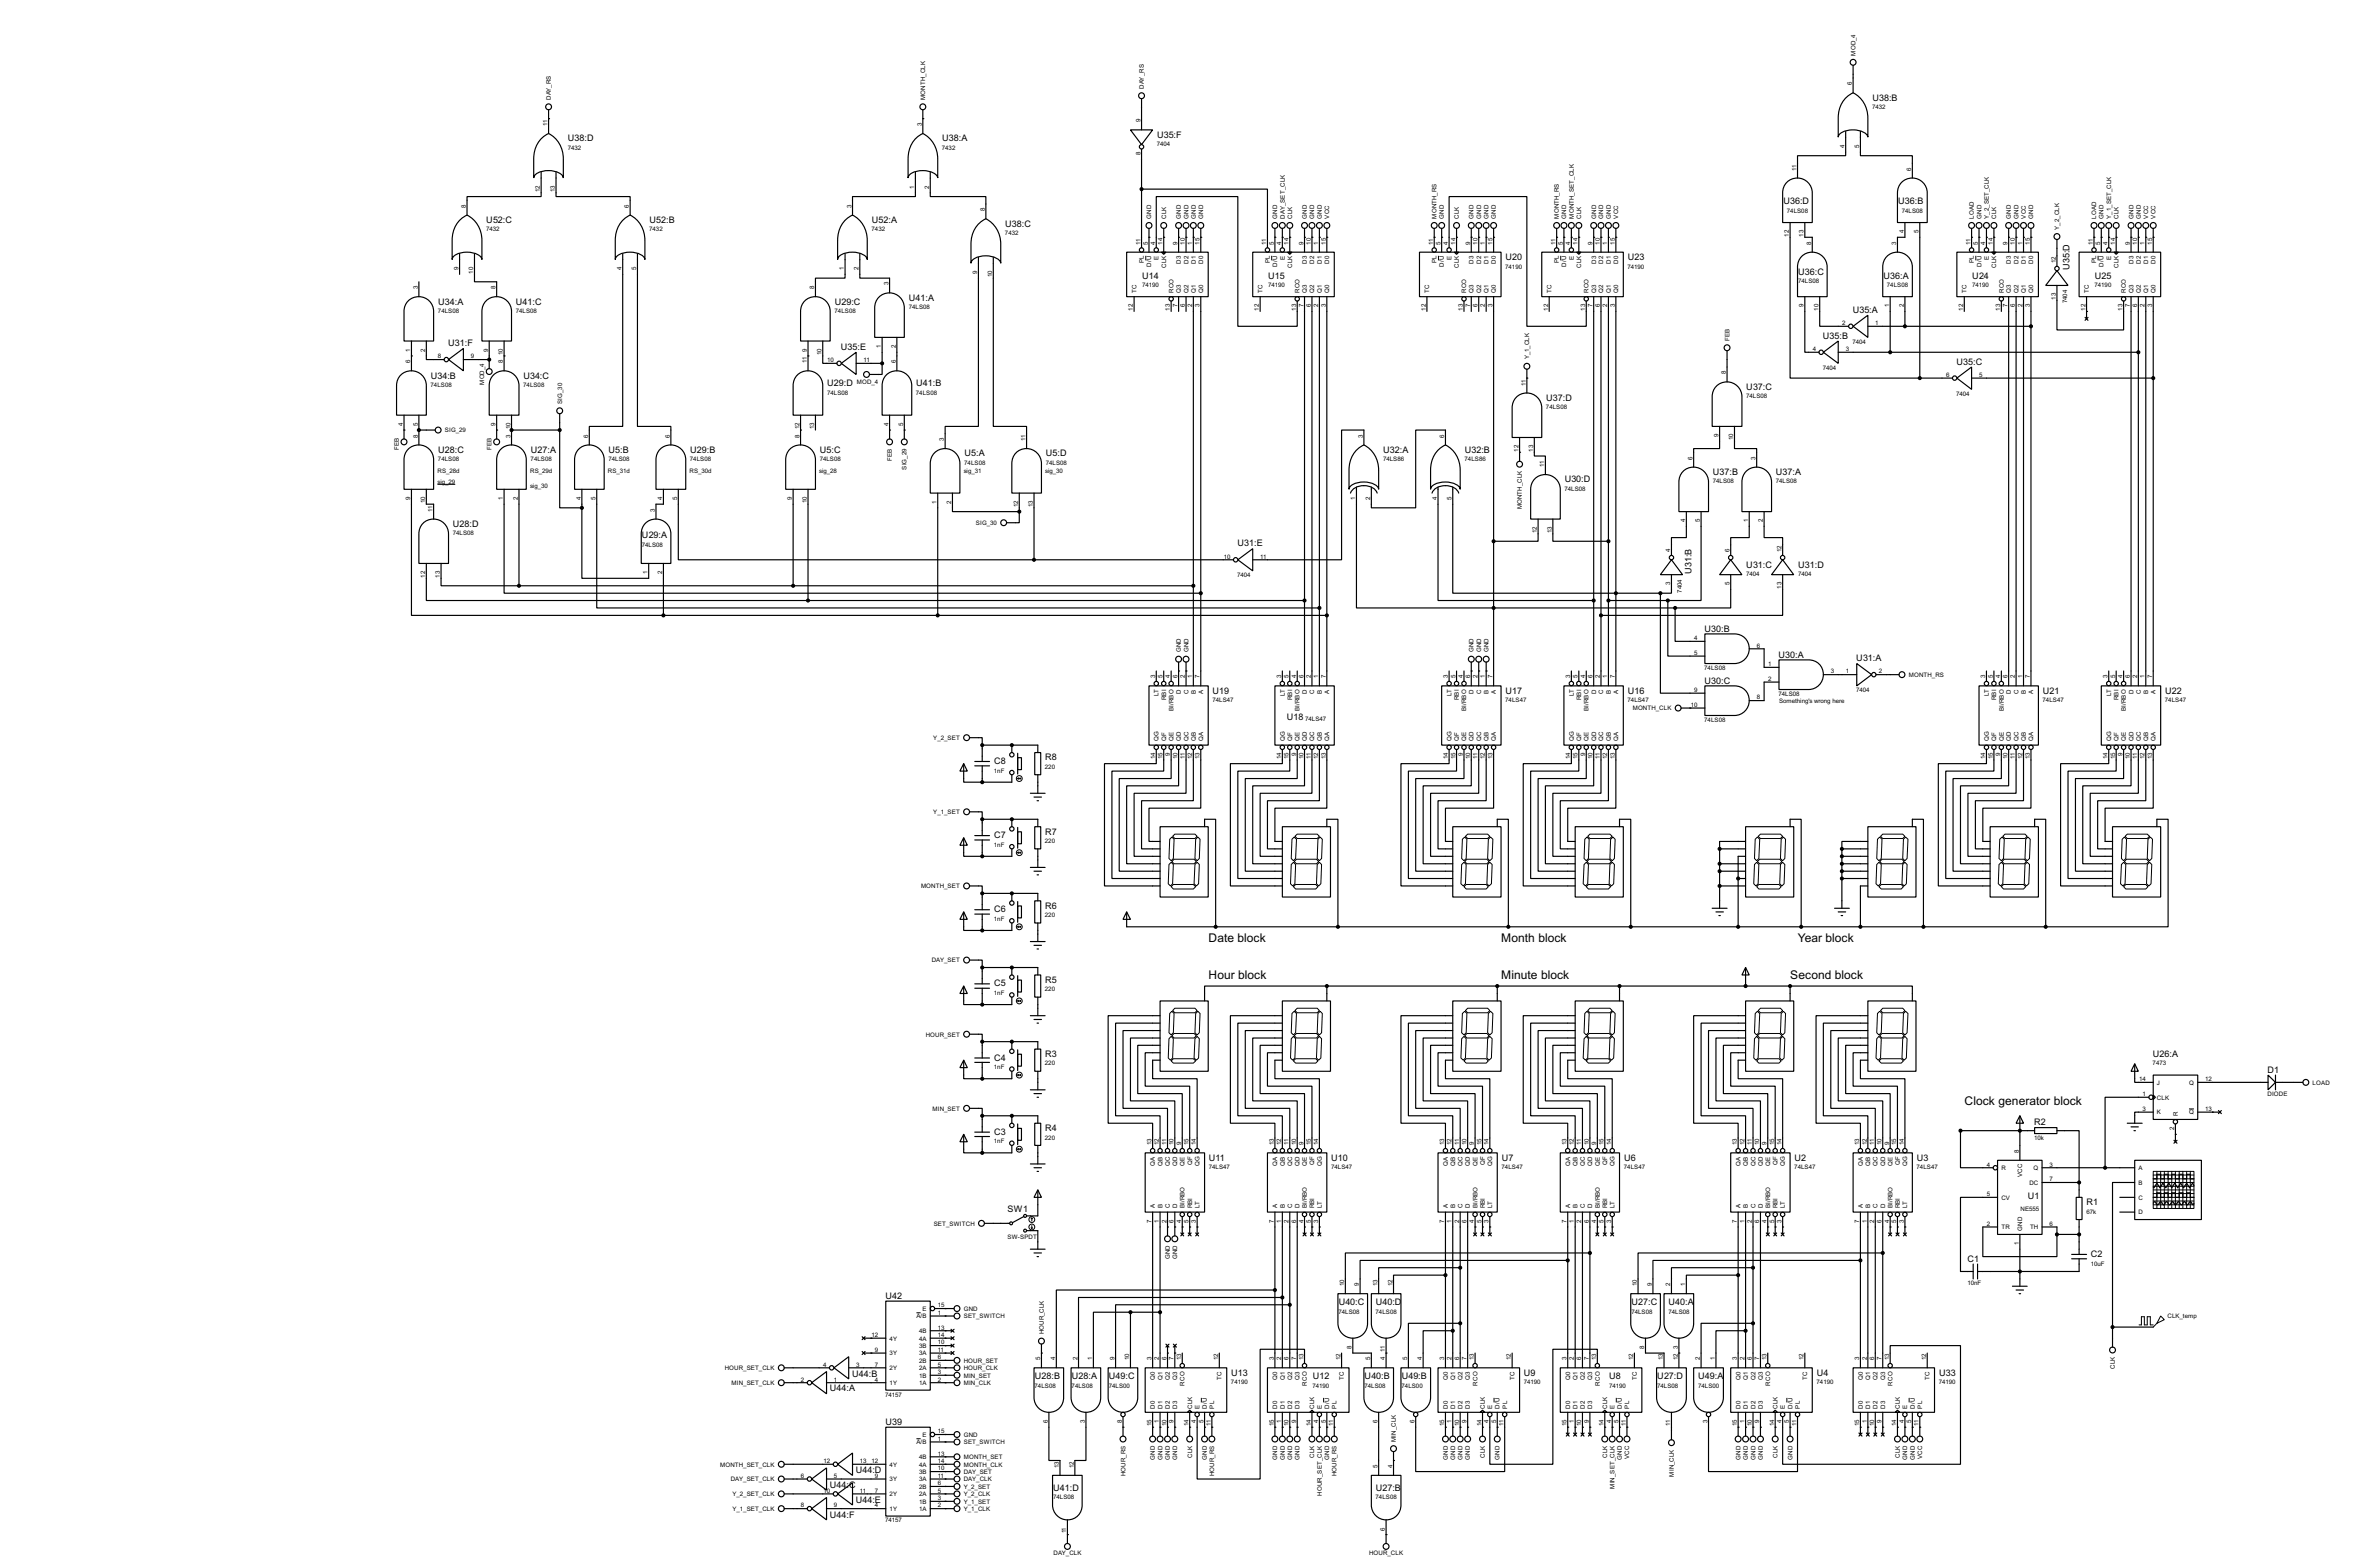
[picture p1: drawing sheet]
<svg xmlns="http://www.w3.org/2000/svg" width="815mm" height="536mm" viewBox="0 0 815 536" stroke-linecap="round" stroke-linejoin="round" font-family="sans-serif">
<defs><g id="words">
<g font-size="4.6">
<text x="414.1" y="322.6">Date block</text>
<text x="514.5" y="322.6">Month block</text>
<text x="616.1" y="322.6">Year block</text>
<text x="414.1" y="335.3">Hour block</text>
<text x="514.5" y="335.3">Minute block</text>
<text x="613.5" y="335.3">Second block</text>
<text x="673.2" y="378.5">Clock generator block</text>
</g>
<g font-size="3.5">
<text x="641.7" y="34.5">U38:B</text>
<text x="396.5" y="47.2">U35:F</text>
<text x="194.6" y="48.5">U38:D</text>
<text x="322.9" y="48.5">U38:A</text>
<text x="611.2" y="70">U36:D</text>
<text x="650.5" y="70">U36:B</text>
<text x="166.7" y="76.4">U52:C</text>
<text x="222.6" y="76.4">U52:B</text>
<text x="298.8" y="76.4">U52:A</text>
<text x="344.5" y="77.6">U38:C</text>
<text x="515.9" y="89.1">U20</text>
<text x="557.8" y="89.1">U23</text>
<text x="391.5" y="95.4">U14</text>
<text x="434.6" y="95.4">U15</text>
<text x="616.3" y="94.1">U36:C</text>
<text x="645.5" y="95.4">U36:A</text>
<text x="675.9" y="95.4">U24</text>
<text x="709.3" y="92.5" transform="rotate(-90 709.3 92.5)">U35:D</text>
<text x="717.9" y="95.4">U25</text>
<text x="150.2" y="104.4">U34:A</text>
<text x="176.8" y="104.4">U41:C</text>
<text x="286.1" y="104.4">U29:C</text>
<text x="311.5" y="103">U41:A</text>
<text x="634.9" y="107.2">U35:A</text>
<text x="153.6" y="118.6">U31:F</text>
<text x="288.2" y="119.9">U35:E</text>
<text x="624.7" y="116.1">U35:B</text>
<text x="670.5" y="124.9">U35:C</text>
<text x="147.6" y="129.8">U34:B</text>
<text x="179.4" y="129.8">U34:C</text>
<text x="283.5" y="132.2">U29:D</text>
<text x="314" y="132.2">U41:B</text>
<text x="529.9" y="137.4">U37:D</text>
<text x="598.5" y="133.5">U37:C</text>
<text x="150.2" y="155.2">U28:C</text>
<text x="181.9" y="155.2">U27:A</text>
<text x="208.6" y="155.2">U5:B</text>
<text x="236.5" y="155.2">U29:B</text>
<text x="281" y="155.2">U5:C</text>
<text x="474" y="155.2">U32:A</text>
<text x="502" y="155.2">U32:B</text>
<text x="330.5" y="156.4">U5:A</text>
<text x="358.4" y="156.4">U5:D</text>
<text x="536.2" y="165.3">U30:D</text>
<text x="587" y="162.8">U37:B</text>
<text x="608.6" y="162.8">U37:A</text>
<text x="155.2" y="180.6">U28:D</text>
<text x="220" y="184.4">U29:A</text>
<text x="424.1" y="187.2">U31:E</text>
<text x="579.7" y="196.6" transform="rotate(-90 579.7 196.6)">U31:B</text>
<text x="598.5" y="194.5">U31:C</text>
<text x="616.3" y="194.5">U31:D</text>
<text x="584.1" y="216.4">U30:B</text>
<text x="609.5" y="225.3">U30:A</text>
<text x="636.2" y="226.6">U31:A</text>
<text x="415.6" y="237.7">U19</text>
<text x="515.9" y="237.7">U17</text>
<text x="557.8" y="237.7">U16</text>
<text x="584.1" y="234.2">U30:C</text>
<text x="700.1" y="237.7">U21</text>
<text x="742" y="237.7">U22</text>
<text x="441" y="246.6">U18</text>
<text x="340.7" y="261.8">C8</text>
<text x="358.2" y="260.6">R8</text>
<text x="340.7" y="287.2">C7</text>
<text x="358.2" y="286">R7</text>
<text x="358.2" y="311.4">R6</text>
<text x="340.7" y="312.6">C6</text>
<text x="340.7" y="338">C5</text>
<text x="358.2" y="336.8">R5</text>
<text x="340.7" y="363.4">C4</text>
<text x="358.2" y="362.2">R3</text>
<text x="737.8" y="362.2">U26:A</text>
<text x="777.1" y="367.6">D1</text>
<text x="340.7" y="388.8">C3</text>
<text x="358.2" y="387.6">R4</text>
<text x="697.1" y="385.6">R2</text>
<text x="414.3" y="397.7">U11</text>
<text x="456.2" y="397.7">U10</text>
<text x="514.7" y="397.7">U7</text>
<text x="556.6" y="397.7">U6</text>
<text x="615" y="397.7">U2</text>
<text x="656.9" y="397.7">U3</text>
<text x="695" y="410.7">U1</text>
<text x="715.1" y="413">R1</text>
<text x="345.3" y="415.3">SW1</text>
<text x="716.6" y="430.7">C2</text>
<text x="674.3" y="432.3">C1</text>
<text x="303.4" y="445">U42</text>
<text x="458.8" y="447.3">U40:C</text>
<text x="471.5" y="447.3">U40:D</text>
<text x="559.1" y="447.3">U27:C</text>
<text x="571.8" y="447.3">U40:A</text>
<text x="292" y="471.7">U44:B</text>
<text x="354.6" y="472.7">U28:B</text>
<text x="367.3" y="472.7">U28:A</text>
<text x="380" y="472.7">U49:C</text>
<text x="421.9" y="471.4">U13</text>
<text x="449.9" y="472.7">U12</text>
<text x="467.7" y="472.7">U40:B</text>
<text x="480.4" y="472.7">U49:B</text>
<text x="522.3" y="471.4">U9</text>
<text x="551.5" y="472.7">U8</text>
<text x="568" y="472.7">U27:D</text>
<text x="582" y="472.7">U49:A</text>
<text x="622.6" y="471.4">U4</text>
<text x="664.5" y="471.4">U33</text>
<text x="284.4" y="476.8">U44:A</text>
<text x="303.4" y="488.2">U39</text>
<text x="284.4" y="509.8">U44:C</text>
<text x="293.3" y="504.7">U44:D</text>
<text x="293.3" y="514.9">U44:E</text>
<text x="361" y="510.8">U41:D</text>
<text x="471.5" y="510.8">U27:B</text>
<text x="284.4" y="520">U44:F</text>
</g>
<g font-size="2.4">
<text x="635.9" y="19.1" transform="rotate(-90 635.9 19.1)">MOD_4</text>
<text x="634.7" y="29.3" transform="rotate(-90 634.7 29.3)">6</text>
<text x="188.8" y="34.3" transform="rotate(-90 188.8 34.3)">DAY_RS</text>
<text x="317.1" y="34.3" transform="rotate(-90 317.1 34.3)">MONTH_CLK</text>
<text x="392" y="30.5" transform="rotate(-90 392 30.5)">DAY_RS</text>
<text x="390.8" y="42" transform="rotate(-90 390.8 42)">9</text>
<text x="641.6" y="37.4">7432</text>
<text x="187.6" y="43.2" transform="rotate(-90 187.6 43.2)">11</text>
<text x="315.9" y="43.2" transform="rotate(-90 315.9 43.2)">3</text>
<text x="194.6" y="51.4">7432</text>
<text x="322.8" y="51.4">7432</text>
<text x="390.8" y="53.3" transform="rotate(-90 390.8 53.3)">8</text>
<text x="396.5" y="50.1">7404</text>
<text x="632.1" y="50.7" transform="rotate(-90 632.1 50.7)">4</text>
<text x="637.2" y="50.7" transform="rotate(-90 637.2 50.7)">5</text>
<text x="615.6" y="58.5" transform="rotate(-90 615.6 58.5)">11</text>
<text x="655" y="58.5" transform="rotate(-90 655 58.5)">6</text>
<text x="185.1" y="65.8" transform="rotate(-90 185.1 65.8)">12</text>
<text x="190.1" y="65.8" transform="rotate(-90 190.1 65.8)">13</text>
<text x="313.3" y="64.7" transform="rotate(-90 313.3 64.7)">1</text>
<text x="318.4" y="64.7" transform="rotate(-90 318.4 64.7)">2</text>
<text x="159.7" y="71.2" transform="rotate(-90 159.7 71.2)">8</text>
<text x="215.5" y="71.2" transform="rotate(-90 215.5 71.2)">6</text>
<text x="291.8" y="71.2" transform="rotate(-90 291.8 71.2)">3</text>
<text x="337.5" y="72.4" transform="rotate(-90 337.5 72.4)">8</text>
<text x="394.6" y="74.9" transform="rotate(-90 394.6 74.9)">GND</text>
<text x="399.6" y="74.9" transform="rotate(-90 399.6 74.9)">CLK</text>
<text x="404.7" y="74.9" transform="rotate(-90 404.7 74.9)">GND</text>
<text x="407.3" y="74.9" transform="rotate(-90 407.3 74.9)">GND</text>
<text x="409.8" y="74.9" transform="rotate(-90 409.8 74.9)">GND</text>
<text x="412.3" y="74.9" transform="rotate(-90 412.3 74.9)">GND</text>
<text x="437.7" y="74.9" transform="rotate(-90 437.7 74.9)">GND</text>
<text x="440.3" y="74.9" transform="rotate(-90 440.3 74.9)">DAY_SET_CLK</text>
<text x="442.8" y="74.9" transform="rotate(-90 442.8 74.9)">CLK</text>
<text x="447.9" y="74.9" transform="rotate(-90 447.9 74.9)">GND</text>
<text x="450.4" y="74.9" transform="rotate(-90 450.4 74.9)">GND</text>
<text x="453" y="74.9" transform="rotate(-90 453 74.9)">GND</text>
<text x="455.5" y="74.9" transform="rotate(-90 455.5 74.9)">VCC</text>
<text x="492.3" y="74.9" transform="rotate(-90 492.3 74.9)">MONTH_RS</text>
<text x="494.9" y="74.9" transform="rotate(-90 494.9 74.9)">GND</text>
<text x="500" y="74.9" transform="rotate(-90 500 74.9)">CLK</text>
<text x="505" y="74.9" transform="rotate(-90 505 74.9)">GND</text>
<text x="507.6" y="74.9" transform="rotate(-90 507.6 74.9)">GND</text>
<text x="510.1" y="74.9" transform="rotate(-90 510.1 74.9)">GND</text>
<text x="512.7" y="74.9" transform="rotate(-90 512.7 74.9)">GND</text>
<text x="534.2" y="74.9" transform="rotate(-90 534.2 74.9)">MONTH_RS</text>
<text x="536.8" y="74.9" transform="rotate(-90 536.8 74.9)">GND</text>
<text x="539.3" y="74.9" transform="rotate(-90 539.3 74.9)">MONTH_SET_CLK</text>
<text x="541.9" y="74.9" transform="rotate(-90 541.9 74.9)">CLK</text>
<text x="547" y="74.9" transform="rotate(-90 547 74.9)">GND</text>
<text x="549.5" y="74.9" transform="rotate(-90 549.5 74.9)">GND</text>
<text x="552" y="74.9" transform="rotate(-90 552 74.9)">GND</text>
<text x="554.6" y="74.9" transform="rotate(-90 554.6 74.9)">VCC</text>
<text x="612.4" y="72.9">74LS08</text>
<text x="651.8" y="72.9">74LS08</text>
<text x="676.5" y="74.9" transform="rotate(-90 676.5 74.9)">LOAD</text>
<text x="679" y="74.9" transform="rotate(-90 679 74.9)">GND</text>
<text x="681.6" y="74.9" transform="rotate(-90 681.6 74.9)">Y_2_SET_CLK</text>
<text x="684.1" y="74.9" transform="rotate(-90 684.1 74.9)">CLK</text>
<text x="689.2" y="74.9" transform="rotate(-90 689.2 74.9)">GND</text>
<text x="691.7" y="74.9" transform="rotate(-90 691.7 74.9)">GND</text>
<text x="694.3" y="74.9" transform="rotate(-90 694.3 74.9)">VCC</text>
<text x="696.8" y="74.9" transform="rotate(-90 696.8 74.9)">GND</text>
<text x="718.4" y="74.9" transform="rotate(-90 718.4 74.9)">LOAD</text>
<text x="720.9" y="74.9" transform="rotate(-90 720.9 74.9)">GND</text>
<text x="723.5" y="74.9" transform="rotate(-90 723.5 74.9)">Y_1_SET_CLK</text>
<text x="726" y="74.9" transform="rotate(-90 726 74.9)">CLK</text>
<text x="731.1" y="74.9" transform="rotate(-90 731.1 74.9)">GND</text>
<text x="733.6" y="74.9" transform="rotate(-90 733.6 74.9)">GND</text>
<text x="736.2" y="74.9" transform="rotate(-90 736.2 74.9)">VCC</text>
<text x="738.7" y="74.9" transform="rotate(-90 738.7 74.9)">VCC</text>
<text x="166.6" y="79.3">7432</text>
<text x="222.5" y="79.3">7432</text>
<text x="298.7" y="79.3">7432</text>
<text x="344.4" y="80.5">7432</text>
<text x="390.8" y="83.9" transform="rotate(-90 390.8 83.9)">11</text>
<text x="393.4" y="83.9" transform="rotate(-90 393.4 83.9)">5</text>
<text x="395.8" y="83.9" transform="rotate(-90 395.8 83.9)">4</text>
<text x="398.4" y="83.9" transform="rotate(-90 398.4 83.9)">14</text>
<text x="403.5" y="83.9" transform="rotate(-90 403.5 83.9)">9</text>
<text x="406.1" y="83.9" transform="rotate(-90 406.1 83.9)">10</text>
<text x="408.5" y="83.8" transform="rotate(-90 408.5 83.8)">1</text>
<text x="411.1" y="83.9" transform="rotate(-90 411.1 83.9)">15</text>
<text x="433.9" y="83.8" transform="rotate(-90 433.9 83.8)">11</text>
<text x="436.5" y="83.9" transform="rotate(-90 436.5 83.9)">5</text>
<text x="439.1" y="83.9" transform="rotate(-90 439.1 83.9)">4</text>
<text x="441.6" y="83.9" transform="rotate(-90 441.6 83.9)">14</text>
<text x="446.7" y="83.8" transform="rotate(-90 446.7 83.8)">9</text>
<text x="449.2" y="83.9" transform="rotate(-90 449.2 83.9)">10</text>
<text x="451.8" y="83.9" transform="rotate(-90 451.8 83.9)">1</text>
<text x="454.3" y="83.9" transform="rotate(-90 454.3 83.9)">15</text>
<text x="491.1" y="83.9" transform="rotate(-90 491.1 83.9)">11</text>
<text x="493.7" y="83.9" transform="rotate(-90 493.7 83.9)">5</text>
<text x="496.2" y="83.9" transform="rotate(-90 496.2 83.9)">4</text>
<text x="498.8" y="83.9" transform="rotate(-90 498.8 83.9)">14</text>
<text x="503.8" y="83.9" transform="rotate(-90 503.8 83.9)">9</text>
<text x="506.4" y="83.9" transform="rotate(-90 506.4 83.9)">10</text>
<text x="508.9" y="83.9" transform="rotate(-90 508.9 83.9)">1</text>
<text x="511.5" y="83.9" transform="rotate(-90 511.5 83.9)">15</text>
<text x="533.1" y="83.9" transform="rotate(-90 533.1 83.9)">11</text>
<text x="535.6" y="83.9" transform="rotate(-90 535.6 83.9)">5</text>
<text x="538.1" y="83.9" transform="rotate(-90 538.1 83.9)">4</text>
<text x="540.7" y="83.9" transform="rotate(-90 540.7 83.9)">14</text>
<text x="545.8" y="83.9" transform="rotate(-90 545.8 83.9)">9</text>
<text x="548.3" y="83.9" transform="rotate(-90 548.3 83.9)">10</text>
<text x="550.8" y="83.9" transform="rotate(-90 550.8 83.9)">1</text>
<text x="553.4" y="83.9" transform="rotate(-90 553.4 83.9)">15</text>
<text x="613.1" y="81.1" transform="rotate(-90 613.1 81.1)">12</text>
<text x="618.1" y="81.1" transform="rotate(-90 618.1 81.1)">13</text>
<text x="620.7" y="83.9" transform="rotate(-90 620.7 83.9)">8</text>
<text x="649.9" y="83.8" transform="rotate(-90 649.9 83.8)">3</text>
<text x="652.4" y="79.9" transform="rotate(-90 652.4 79.9)">4</text>
<text x="657.5" y="79.9" transform="rotate(-90 657.5 79.9)">5</text>
<text x="675.3" y="83.8" transform="rotate(-90 675.3 83.8)">11</text>
<text x="677.8" y="83.9" transform="rotate(-90 677.8 83.9)">5</text>
<text x="680.4" y="83.9" transform="rotate(-90 680.4 83.9)">4</text>
<text x="682.9" y="83.8" transform="rotate(-90 682.9 83.8)">14</text>
<text x="688" y="83.8" transform="rotate(-90 688 83.8)">9</text>
<text x="690.5" y="83.9" transform="rotate(-90 690.5 83.9)">10</text>
<text x="693.1" y="83.9" transform="rotate(-90 693.1 83.9)">1</text>
<text x="695.6" y="83.8" transform="rotate(-90 695.6 83.8)">15</text>
<text x="705.7" y="78.7" transform="rotate(-90 705.7 78.7)">Y_2_CLK</text>
<text x="717.2" y="83.9" transform="rotate(-90 717.2 83.9)">11</text>
<text x="719.7" y="83.8" transform="rotate(-90 719.7 83.8)">5</text>
<text x="722.3" y="83.9" transform="rotate(-90 722.3 83.9)">4</text>
<text x="724.8" y="83.9" transform="rotate(-90 724.8 83.9)">14</text>
<text x="729.9" y="83.9" transform="rotate(-90 729.9 83.9)">9</text>
<text x="732.4" y="83.9" transform="rotate(-90 732.4 83.9)">10</text>
<text x="735" y="83.9" transform="rotate(-90 735 83.9)">1</text>
<text x="737.5" y="83.9" transform="rotate(-90 737.5 83.9)">15</text>
<text x="397.1" y="89.1" transform="rotate(-90 397.1 89.1)">E</text>
<text x="440.3" y="89.1" transform="rotate(-90 440.3 89.1)">E</text>
<text x="497.4" y="89.1" transform="rotate(-90 497.4 89.1)">E</text>
<text x="539.3" y="89.1" transform="rotate(-90 539.3 89.1)">E</text>
<text x="681.6" y="89.1" transform="rotate(-90 681.6 89.1)">E</text>
<text x="723.5" y="89.1" transform="rotate(-90 723.5 89.1)">E</text>
<text x="157.1" y="92.6" transform="rotate(-90 157.1 92.6)">9</text>
<text x="162.2" y="93.8" transform="rotate(-90 162.2 93.8)">10</text>
<text x="213" y="92.6" transform="rotate(-90 213 92.6)">4</text>
<text x="218" y="92.6" transform="rotate(-90 218 92.6)">5</text>
<text x="289.2" y="92.6" transform="rotate(-90 289.2 92.6)">1</text>
<text x="294.2" y="92.6" transform="rotate(-90 294.2 92.6)">2</text>
<text x="334.9" y="93.9" transform="rotate(-90 334.9 93.9)">9</text>
<text x="340" y="95.1" transform="rotate(-90 340 95.1)">10</text>
<text x="392" y="90.3" transform="rotate(-90 392 90.3)">PL</text>
<text x="394.5" y="91.3" transform="rotate(-90 394.5 91.3)">D/U</text>
<text x="399.6" y="91.8" transform="rotate(-90 399.6 91.8)">CLK</text>
<text x="404.7" y="90.3" transform="rotate(-90 404.7 90.3)">D3</text>
<text x="407.3" y="90.3" transform="rotate(-90 407.3 90.3)">D2</text>
<text x="409.8" y="90.3" transform="rotate(-90 409.8 90.3)">D1</text>
<text x="412.3" y="90.3" transform="rotate(-90 412.3 90.3)">D0</text>
<text x="435.2" y="90.3" transform="rotate(-90 435.2 90.3)">PL</text>
<text x="437.7" y="91.3" transform="rotate(-90 437.7 91.3)">D/U</text>
<text x="442.8" y="91.8" transform="rotate(-90 442.8 91.8)">CLK</text>
<text x="447.9" y="90.3" transform="rotate(-90 447.9 90.3)">D3</text>
<text x="450.4" y="90.3" transform="rotate(-90 450.4 90.3)">D2</text>
<text x="453" y="90.3" transform="rotate(-90 453 90.3)">D1</text>
<text x="455.5" y="90.3" transform="rotate(-90 455.5 90.3)">D0</text>
<text x="492.3" y="90.3" transform="rotate(-90 492.3 90.3)">PL</text>
<text x="494.8" y="91.3" transform="rotate(-90 494.8 91.3)">D/U</text>
<text x="500" y="91.8" transform="rotate(-90 500 91.8)">CLK</text>
<text x="505" y="90.3" transform="rotate(-90 505 90.3)">D3</text>
<text x="507.6" y="90.3" transform="rotate(-90 507.6 90.3)">D2</text>
<text x="510.1" y="90.3" transform="rotate(-90 510.1 90.3)">D1</text>
<text x="512.7" y="90.3" transform="rotate(-90 512.7 90.3)">D0</text>
<text x="515.9" y="92">74190</text>
<text x="534.3" y="90.3" transform="rotate(-90 534.3 90.3)">PL</text>
<text x="536.8" y="91.3" transform="rotate(-90 536.8 91.3)">D/U</text>
<text x="541.9" y="91.8" transform="rotate(-90 541.9 91.8)">CLK</text>
<text x="547" y="90.3" transform="rotate(-90 547 90.3)">D3</text>
<text x="549.5" y="90.3" transform="rotate(-90 549.5 90.3)">D2</text>
<text x="552" y="90.3" transform="rotate(-90 552 90.3)">D1</text>
<text x="554.6" y="90.3" transform="rotate(-90 554.6 90.3)">D0</text>
<text x="557.8" y="92">74190</text>
<text x="676.5" y="90.3" transform="rotate(-90 676.5 90.3)">PL</text>
<text x="679" y="91.3" transform="rotate(-90 679 91.3)">D/U</text>
<text x="684.1" y="91.8" transform="rotate(-90 684.1 91.8)">CLK</text>
<text x="689.2" y="90.3" transform="rotate(-90 689.2 90.3)">D3</text>
<text x="691.7" y="90.3" transform="rotate(-90 691.7 90.3)">D2</text>
<text x="694.3" y="90.3" transform="rotate(-90 694.3 90.3)">D1</text>
<text x="696.8" y="90.3" transform="rotate(-90 696.8 90.3)">D0</text>
<text x="704.5" y="90.2" transform="rotate(-90 704.5 90.2)">12</text>
<text x="718.4" y="90.3" transform="rotate(-90 718.4 90.3)">PL</text>
<text x="720.9" y="91.3" transform="rotate(-90 720.9 91.3)">D/U</text>
<text x="726" y="91.8" transform="rotate(-90 726 91.8)">CLK</text>
<text x="731.1" y="90.3" transform="rotate(-90 731.1 90.3)">D3</text>
<text x="733.6" y="90.3" transform="rotate(-90 733.6 90.3)">D2</text>
<text x="736.2" y="90.3" transform="rotate(-90 736.2 90.3)">D1</text>
<text x="738.7" y="90.3" transform="rotate(-90 738.7 90.3)">D0</text>
<text x="143.2" y="99.1" transform="rotate(-90 143.2 99.1)">3</text>
<text x="169.8" y="99.1" transform="rotate(-90 169.8 99.1)">8</text>
<text x="279.1" y="99.1" transform="rotate(-90 279.1 99.1)">8</text>
<text x="304.5" y="97.8" transform="rotate(-90 304.5 97.8)">3</text>
<text x="389.5" y="100.3" transform="rotate(-90 389.5 100.3)">TC</text>
<text x="391.4" y="98.3">74190</text>
<text x="402.2" y="100.3" transform="rotate(-90 402.2 100.3)">RCO</text>
<text x="404.7" y="100.3" transform="rotate(-90 404.7 100.3)">Q3</text>
<text x="407.3" y="100.3" transform="rotate(-90 407.3 100.3)">Q2</text>
<text x="409.8" y="100.3" transform="rotate(-90 409.8 100.3)">Q1</text>
<text x="412.3" y="100.3" transform="rotate(-90 412.3 100.3)">Q0</text>
<text x="432.7" y="100.3" transform="rotate(-90 432.7 100.3)">TC</text>
<text x="434.6" y="98.3">74190</text>
<text x="445.4" y="100.3" transform="rotate(-90 445.4 100.3)">RCO</text>
<text x="447.9" y="100.3" transform="rotate(-90 447.9 100.3)">Q3</text>
<text x="450.4" y="100.3" transform="rotate(-90 450.4 100.3)">Q2</text>
<text x="453" y="100.3" transform="rotate(-90 453 100.3)">Q1</text>
<text x="455.5" y="100.3" transform="rotate(-90 455.5 100.3)">Q0</text>
<text x="489.8" y="100.3" transform="rotate(-90 489.8 100.3)">TC</text>
<text x="502.5" y="100.3" transform="rotate(-90 502.5 100.3)">RCO</text>
<text x="505" y="100.3" transform="rotate(-90 505 100.3)">Q3</text>
<text x="507.6" y="100.3" transform="rotate(-90 507.6 100.3)">Q2</text>
<text x="510.1" y="100.3" transform="rotate(-90 510.1 100.3)">Q1</text>
<text x="512.7" y="100.3" transform="rotate(-90 512.7 100.3)">Q0</text>
<text x="531.7" y="100.3" transform="rotate(-90 531.7 100.3)">TC</text>
<text x="544.4" y="100.3" transform="rotate(-90 544.4 100.3)">RCO</text>
<text x="546.9" y="100.3" transform="rotate(-90 546.9 100.3)">Q3</text>
<text x="549.5" y="100.3" transform="rotate(-90 549.5 100.3)">Q2</text>
<text x="552" y="100.3" transform="rotate(-90 552 100.3)">Q1</text>
<text x="554.6" y="100.3" transform="rotate(-90 554.6 100.3)">Q0</text>
<text x="616.2" y="97.1">74LS08</text>
<text x="646.7" y="98.3">74LS08</text>
<text x="674" y="100.3" transform="rotate(-90 674 100.3)">TC</text>
<text x="675.9" y="98.3">74190</text>
<text x="686.7" y="100.3" transform="rotate(-90 686.7 100.3)">RCO</text>
<text x="689.2" y="100.3" transform="rotate(-90 689.2 100.3)">Q3</text>
<text x="691.7" y="100.3" transform="rotate(-90 691.7 100.3)">Q2</text>
<text x="694.3" y="100.3" transform="rotate(-90 694.3 100.3)">Q1</text>
<text x="696.8" y="100.3" transform="rotate(-90 696.8 100.3)">Q0</text>
<text x="715.9" y="100.3" transform="rotate(-90 715.9 100.3)">TC</text>
<text x="717.8" y="98.3">74190</text>
<text x="728.6" y="100.3" transform="rotate(-90 728.6 100.3)">RCO</text>
<text x="731.1" y="100.3" transform="rotate(-90 731.1 100.3)">Q3</text>
<text x="733.6" y="100.3" transform="rotate(-90 733.6 100.3)">Q2</text>
<text x="736.2" y="100.3" transform="rotate(-90 736.2 100.3)">Q1</text>
<text x="738.7" y="100.3" transform="rotate(-90 738.7 100.3)">Q0</text>
<text x="150.1" y="107.2">74LS08</text>
<text x="176.8" y="107.2">74LS08</text>
<text x="286" y="107.2">74LS08</text>
<text x="311.4" y="105.9">74LS08</text>
<text x="388.3" y="106.5" transform="rotate(-90 388.3 106.5)">12</text>
<text x="401" y="106.5" transform="rotate(-90 401 106.5)">13</text>
<text x="403.5" y="105.3" transform="rotate(-90 403.5 105.3)">7</text>
<text x="406.1" y="105.3" transform="rotate(-90 406.1 105.3)">6</text>
<text x="408.5" y="105.3" transform="rotate(-90 408.5 105.3)">2</text>
<text x="411.1" y="105.3" transform="rotate(-90 411.1 105.3)">3</text>
<text x="431.5" y="106.5" transform="rotate(-90 431.5 106.5)">12</text>
<text x="444.2" y="106.5" transform="rotate(-90 444.2 106.5)">13</text>
<text x="446.6" y="105.3" transform="rotate(-90 446.6 105.3)">7</text>
<text x="449.2" y="105.3" transform="rotate(-90 449.2 105.3)">6</text>
<text x="451.8" y="105.3" transform="rotate(-90 451.8 105.3)">2</text>
<text x="454.3" y="105.3" transform="rotate(-90 454.3 105.3)">3</text>
<text x="488.6" y="106.5" transform="rotate(-90 488.6 106.5)">12</text>
<text x="501.3" y="106.5" transform="rotate(-90 501.3 106.5)">13</text>
<text x="503.8" y="105.3" transform="rotate(-90 503.8 105.3)">7</text>
<text x="506.4" y="105.3" transform="rotate(-90 506.4 105.3)">6</text>
<text x="508.9" y="105.3" transform="rotate(-90 508.9 105.3)">2</text>
<text x="511.5" y="105.3" transform="rotate(-90 511.5 105.3)">3</text>
<text x="530.5" y="106.5" transform="rotate(-90 530.5 106.5)">12</text>
<text x="543.2" y="106.5" transform="rotate(-90 543.2 106.5)">13</text>
<text x="545.8" y="105.3" transform="rotate(-90 545.8 105.3)">7</text>
<text x="548.2" y="105.3" transform="rotate(-90 548.2 105.3)">6</text>
<text x="550.8" y="105.3" transform="rotate(-90 550.8 105.3)">2</text>
<text x="553.4" y="105.3" transform="rotate(-90 553.4 105.3)">3</text>
<text x="618.1" y="105.3" transform="rotate(-90 618.1 105.3)">9</text>
<text x="623.2" y="106.5" transform="rotate(-90 623.2 106.5)">10</text>
<text x="647.4" y="105.3" transform="rotate(-90 647.4 105.3)">1</text>
<text x="652.4" y="105.3" transform="rotate(-90 652.4 105.3)">2</text>
<text x="672.8" y="106.5" transform="rotate(-90 672.8 106.5)">12</text>
<text x="685.5" y="106.5" transform="rotate(-90 685.5 106.5)">13</text>
<text x="687.9" y="105.3" transform="rotate(-90 687.9 105.3)">7</text>
<text x="690.5" y="105.3" transform="rotate(-90 690.5 105.3)">6</text>
<text x="693.1" y="105.3" transform="rotate(-90 693.1 105.3)">2</text>
<text x="695.6" y="105.3" transform="rotate(-90 695.6 105.3)">3</text>
<text x="704.5" y="102.7" transform="rotate(-90 704.5 102.7)">13</text>
<text x="708.4" y="103.9" transform="rotate(-90 708.4 103.9)">7404</text>
<text x="714.7" y="106.4" transform="rotate(-90 714.7 106.4)">12</text>
<text x="727.4" y="106.5" transform="rotate(-90 727.4 106.5)">13</text>
<text x="729.9" y="105.3" transform="rotate(-90 729.9 105.3)">7</text>
<text x="732.4" y="105.3" transform="rotate(-90 732.4 105.3)">6</text>
<text x="735" y="105.3" transform="rotate(-90 735 105.3)">2</text>
<text x="737.5" y="105.3" transform="rotate(-90 737.5 105.3)">3</text>
<text x="631.4" y="111.4">2</text>
<text x="642.7" y="111.4">1</text>
<text x="301.9" y="119.3" transform="rotate(-90 301.9 119.3)">1</text>
<text x="306.9" y="119.3" transform="rotate(-90 306.9 119.3)">2</text>
<text x="592.7" y="116.8" transform="rotate(-90 592.7 116.8)">FEB</text>
<text x="634.9" y="117.8">7404</text>
<text x="140.6" y="124.5" transform="rotate(-90 140.6 124.5)">6</text>
<text x="140.6" y="120.6" transform="rotate(-90 140.6 120.6)">1</text>
<text x="145.7" y="120.6" transform="rotate(-90 145.7 120.6)">2</text>
<text x="150" y="122.8">8</text>
<text x="161.3" y="122.8">9</text>
<text x="167.3" y="120.6" transform="rotate(-90 167.3 120.6)">9</text>
<text x="172.4" y="124.5" transform="rotate(-90 172.4 124.5)">8</text>
<text x="172.4" y="121.7" transform="rotate(-90 172.4 121.7)">10</text>
<text x="276.5" y="124.5" transform="rotate(-90 276.5 124.5)">11</text>
<text x="276.5" y="120.6" transform="rotate(-90 276.5 120.6)">9</text>
<text x="281.6" y="121.7" transform="rotate(-90 281.6 121.7)">10</text>
<text x="283.5" y="124.1">10</text>
<text x="296" y="124.1">11</text>
<text x="307" y="124.5" transform="rotate(-90 307 124.5)">6</text>
<text x="524.1" y="123.2" transform="rotate(-90 524.1 123.2)">Y_1_CLK</text>
<text x="621.2" y="120.3">4</text>
<text x="632.5" y="120.3">3</text>
<text x="166" y="131.8" transform="rotate(-90 166 131.8)">MOD_4</text>
<text x="293.7" y="131.7">MOD_4</text>
<text x="591.5" y="128.3" transform="rotate(-90 591.5 128.3)">8</text>
<text x="624.7" y="126.7">7404</text>
<text x="666.9" y="129.1">6</text>
<text x="678.2" y="129.1">5</text>
<text x="147.6" y="132.6">74LS08</text>
<text x="179.3" y="132.6">74LS08</text>
<text x="283.5" y="135.2">74LS08</text>
<text x="313.9" y="135.2">74LS08</text>
<text x="522.8" y="132.1" transform="rotate(-90 522.8 132.1)">11</text>
<text x="598.4" y="136.4">74LS08</text>
<text x="670.4" y="135.6">7404</text>
<text x="192.6" y="138.4" transform="rotate(-90 192.6 138.4)">SIG_30</text>
<text x="529.8" y="140.3">74LS08</text>
<text x="138.1" y="146" transform="rotate(-90 138.1 146)">4</text>
<text x="143.2" y="146" transform="rotate(-90 143.2 146)">5</text>
<text x="143.2" y="149.9" transform="rotate(-90 143.2 149.9)">8</text>
<text x="152.5" y="148.2">SIG_29</text>
<text x="169.8" y="146" transform="rotate(-90 169.8 146)">9</text>
<text x="174.9" y="149.9" transform="rotate(-90 174.9 149.9)">3</text>
<text x="174.9" y="147.1" transform="rotate(-90 174.9 147.1)">10</text>
<text x="201.6" y="149.9" transform="rotate(-90 201.6 149.9)">6</text>
<text x="229.5" y="149.9" transform="rotate(-90 229.5 149.9)">6</text>
<text x="274" y="149.9" transform="rotate(-90 274 149.9)">8</text>
<text x="274" y="147.1" transform="rotate(-90 274 147.1)">12</text>
<text x="279.1" y="147.1" transform="rotate(-90 279.1 147.1)">13</text>
<text x="304.5" y="146" transform="rotate(-90 304.5 146)">4</text>
<text x="309.5" y="146" transform="rotate(-90 309.5 146)">5</text>
<text x="467" y="149.9" transform="rotate(-90 467 149.9)">3</text>
<text x="495" y="149.9" transform="rotate(-90 495 149.9)">6</text>
<text x="588.9" y="149.7" transform="rotate(-90 588.9 149.7)">9</text>
<text x="136.7" y="154.1" transform="rotate(-90 136.7 154.1)">FEB</text>
<text x="168.5" y="154.1" transform="rotate(-90 168.5 154.1)">FEB</text>
<text x="323.5" y="151.1" transform="rotate(-90 323.5 151.1)">3</text>
<text x="351.4" y="151.2" transform="rotate(-90 351.4 151.2)">11</text>
<text x="520.4" y="154.8" transform="rotate(-90 520.4 154.8)">12</text>
<text x="525.4" y="154.8" transform="rotate(-90 525.4 154.8)">13</text>
<text x="594" y="150.9" transform="rotate(-90 594 150.9)">10</text>
<text x="150.1" y="158">74LS08</text>
<text x="181.9" y="158">74LS08</text>
<text x="208.5" y="158">74LS08</text>
<text x="236.5" y="158">74LS08</text>
<text x="280.9" y="158">74LS08</text>
<text x="305.7" y="157.9" transform="rotate(-90 305.7 157.9)">FEB</text>
<text x="310.7" y="160.9" transform="rotate(-90 310.7 160.9)">SIG_29</text>
<text x="330.5" y="159.3">74LS08</text>
<text x="358.4" y="159.3">74LS08</text>
<text x="474" y="158">74LS86</text>
<text x="501.9" y="158">74LS86</text>
<text x="529.2" y="160.1" transform="rotate(-90 529.2 160.1)">11</text>
<text x="580" y="157.5" transform="rotate(-90 580 157.5)">6</text>
<text x="601.6" y="157.5" transform="rotate(-90 601.6 157.5)">3</text>
<text x="149.9" y="165.8">sig_29</text>
<text x="149.9" y="162.1">RS_28d</text>
<text x="181.7" y="167.2">sig_30</text>
<text x="181.7" y="162.1">RS_29d</text>
<text x="208.3" y="162.1">RS_31d</text>
<text x="236.3" y="162.1">RS_30d</text>
<text x="280.7" y="162.1">sig_28</text>
<text x="330.3" y="162.1">sig_31</text>
<text x="358.2" y="162.1">sig_30</text>
<text x="587" y="165.7">74LS08</text>
<text x="608.6" y="165.7">74LS08</text>
<text x="140.6" y="171.4" transform="rotate(-90 140.6 171.4)">9</text>
<text x="145.7" y="172.5" transform="rotate(-90 145.7 172.5)">10</text>
<text x="172.4" y="171.4" transform="rotate(-90 172.4 171.4)">1</text>
<text x="177.5" y="171.4" transform="rotate(-90 177.5 171.4)">2</text>
<text x="199" y="171.4" transform="rotate(-90 199 171.4)">4</text>
<text x="204.1" y="171.4" transform="rotate(-90 204.1 171.4)">5</text>
<text x="227" y="171.4" transform="rotate(-90 227 171.4)">4</text>
<text x="232.1" y="171.4" transform="rotate(-90 232.1 171.4)">5</text>
<text x="271.4" y="171.4" transform="rotate(-90 271.4 171.4)">9</text>
<text x="276.5" y="172.5" transform="rotate(-90 276.5 172.5)">10</text>
<text x="321" y="172.7" transform="rotate(-90 321 172.7)">1</text>
<text x="326" y="172.7" transform="rotate(-90 326 172.7)">2</text>
<text x="348.9" y="173.8" transform="rotate(-90 348.9 173.8)">12</text>
<text x="354" y="173.8" transform="rotate(-90 354 173.8)">13</text>
<text x="464.5" y="171.4" transform="rotate(-90 464.5 171.4)">1</text>
<text x="469.6" y="171.4" transform="rotate(-90 469.6 171.4)">2</text>
<text x="492.4" y="171.4" transform="rotate(-90 492.4 171.4)">4</text>
<text x="497.4" y="171.4" transform="rotate(-90 497.4 171.4)">5</text>
<text x="536.2" y="168.2">74LS08</text>
<text x="148.2" y="175.3" transform="rotate(-90 148.2 175.3)">11</text>
<text x="224.4" y="175.3" transform="rotate(-90 224.4 175.3)">3</text>
<text x="334.4" y="179.9">SIG_30</text>
<text x="521.6" y="174.6" transform="rotate(-90 521.6 174.6)">MONTH_CLK</text>
<text x="577.5" y="179" transform="rotate(-90 577.5 179)">4</text>
<text x="582.6" y="179" transform="rotate(-90 582.6 179)">5</text>
<text x="599.1" y="179" transform="rotate(-90 599.1 179)">1</text>
<text x="604.2" y="179" transform="rotate(-90 604.2 179)">2</text>
<text x="155.2" y="183.4">74LS08</text>
<text x="526.7" y="182.7" transform="rotate(-90 526.7 182.7)">12</text>
<text x="531.8" y="182.7" transform="rotate(-90 531.8 182.7)">13</text>
<text x="220" y="187.3">74LS08</text>
<text x="419.4" y="191.4">10</text>
<text x="431.9" y="191.4">11</text>
<text x="572.4" y="189.3" transform="rotate(-90 572.4 189.3)">4</text>
<text x="592.7" y="189.2" transform="rotate(-90 592.7 189.2)">6</text>
<text x="610.5" y="189.3" transform="rotate(-90 610.5 189.3)">12</text>
<text x="145.7" y="197.9" transform="rotate(-90 145.7 197.9)">12</text>
<text x="150.7" y="197.9" transform="rotate(-90 150.7 197.9)">13</text>
<text x="221.9" y="196.8" transform="rotate(-90 221.9 196.8)">1</text>
<text x="227" y="196.8" transform="rotate(-90 227 196.8)">2</text>
<text x="424" y="197.8">7404</text>
<text x="598.4" y="197.4">7404</text>
<text x="616.2" y="197.4">7404</text>
<text x="572.4" y="200.6" transform="rotate(-90 572.4 200.6)">3</text>
<text x="576.4" y="203.1" transform="rotate(-90 576.4 203.1)">7404</text>
<text x="592.7" y="200.5" transform="rotate(-90 592.7 200.5)">5</text>
<text x="610.5" y="201.7" transform="rotate(-90 610.5 201.7)">13</text>
<text x="580.6" y="219.4">4</text>
<text x="602" y="221.9">6</text>
<text x="404.7" y="223.5" transform="rotate(-90 404.7 223.5)">GND</text>
<text x="407.2" y="223.5" transform="rotate(-90 407.2 223.5)">GND</text>
<text x="505" y="223.5" transform="rotate(-90 505 223.5)">GND</text>
<text x="507.6" y="223.5" transform="rotate(-90 507.6 223.5)">GND</text>
<text x="510.1" y="223.5" transform="rotate(-90 510.1 223.5)">GND</text>
<text x="580.6" y="224.4">5</text>
<text x="395.8" y="232.5" transform="rotate(-90 395.8 232.5)">3</text>
<text x="398.4" y="232.5" transform="rotate(-90 398.4 232.5)">5</text>
<text x="401" y="232.4" transform="rotate(-90 401 232.4)">4</text>
<text x="403.5" y="232.5" transform="rotate(-90 403.5 232.5)">6</text>
<text x="406.1" y="232.5" transform="rotate(-90 406.1 232.5)">2</text>
<text x="408.5" y="232.4" transform="rotate(-90 408.5 232.4)">1</text>
<text x="411.1" y="232.5" transform="rotate(-90 411.1 232.5)">7</text>
<text x="439.1" y="232.4" transform="rotate(-90 439.1 232.4)">3</text>
<text x="441.6" y="232.5" transform="rotate(-90 441.6 232.5)">5</text>
<text x="444.2" y="232.5" transform="rotate(-90 444.2 232.5)">4</text>
<text x="446.6" y="232.4" transform="rotate(-90 446.6 232.4)">6</text>
<text x="449.2" y="232.5" transform="rotate(-90 449.2 232.5)">2</text>
<text x="451.8" y="232.5" transform="rotate(-90 451.8 232.5)">1</text>
<text x="454.3" y="232.5" transform="rotate(-90 454.3 232.5)">7</text>
<text x="496.2" y="232.4" transform="rotate(-90 496.2 232.4)">3</text>
<text x="498.8" y="232.5" transform="rotate(-90 498.8 232.5)">5</text>
<text x="501.3" y="232.5" transform="rotate(-90 501.3 232.5)">4</text>
<text x="503.8" y="232.5" transform="rotate(-90 503.8 232.5)">6</text>
<text x="506.4" y="232.5" transform="rotate(-90 506.4 232.5)">2</text>
<text x="508.9" y="232.4" transform="rotate(-90 508.9 232.4)">1</text>
<text x="511.5" y="232.5" transform="rotate(-90 511.5 232.5)">7</text>
<text x="538.1" y="232.5" transform="rotate(-90 538.1 232.5)">3</text>
<text x="540.7" y="232.4" transform="rotate(-90 540.7 232.4)">5</text>
<text x="543.2" y="232.5" transform="rotate(-90 543.2 232.5)">4</text>
<text x="545.8" y="232.5" transform="rotate(-90 545.8 232.5)">6</text>
<text x="548.2" y="232.5" transform="rotate(-90 548.2 232.5)">2</text>
<text x="550.8" y="232.5" transform="rotate(-90 550.8 232.5)">1</text>
<text x="553.4" y="232.4" transform="rotate(-90 553.4 232.4)">7</text>
<text x="584.1" y="229.6">74LS08</text>
<text x="606" y="228.3">1</text>
<text x="606" y="233.3">2</text>
<text x="627.4" y="230.8">3</text>
<text x="632.6" y="230.8">1</text>
<text x="643.9" y="230.8">2</text>
<text x="654.1" y="232">MONTH_RS</text>
<text x="680.4" y="232.4" transform="rotate(-90 680.4 232.4)">3</text>
<text x="682.9" y="232.5" transform="rotate(-90 682.9 232.5)">5</text>
<text x="685.5" y="232.5" transform="rotate(-90 685.5 232.5)">4</text>
<text x="687.9" y="232.5" transform="rotate(-90 687.9 232.5)">6</text>
<text x="690.5" y="232.5" transform="rotate(-90 690.5 232.5)">2</text>
<text x="693.1" y="232.4" transform="rotate(-90 693.1 232.4)">1</text>
<text x="695.6" y="232.5" transform="rotate(-90 695.6 232.5)">7</text>
<text x="722.3" y="232.5" transform="rotate(-90 722.3 232.5)">3</text>
<text x="724.8" y="232.4" transform="rotate(-90 724.8 232.4)">5</text>
<text x="727.4" y="232.5" transform="rotate(-90 727.4 232.5)">4</text>
<text x="729.9" y="232.4" transform="rotate(-90 729.9 232.4)">6</text>
<text x="732.4" y="232.5" transform="rotate(-90 732.4 232.5)">2</text>
<text x="735" y="232.4" transform="rotate(-90 735 232.4)">1</text>
<text x="737.5" y="232.4" transform="rotate(-90 737.5 232.4)">7</text>
<text x="397.1" y="238.6" transform="rotate(-90 397.1 238.6)">LT</text>
<text x="399.6" y="239.9" transform="rotate(-90 399.6 239.9)">RBI</text>
<text x="404.7" y="237.8" transform="rotate(-90 404.7 237.8)">D</text>
<text x="407.3" y="237.8" transform="rotate(-90 407.3 237.8)">C</text>
<text x="409.8" y="237.7" transform="rotate(-90 409.8 237.7)">B</text>
<text x="412.3" y="237.7" transform="rotate(-90 412.3 237.7)">A</text>
<text x="440.3" y="238.6" transform="rotate(-90 440.3 238.6)">LT</text>
<text x="442.8" y="239.9" transform="rotate(-90 442.8 239.9)">RBI</text>
<text x="447.9" y="237.8" transform="rotate(-90 447.9 237.8)">D</text>
<text x="450.4" y="237.8" transform="rotate(-90 450.4 237.8)">C</text>
<text x="453" y="237.7" transform="rotate(-90 453 237.7)">B</text>
<text x="455.5" y="237.7" transform="rotate(-90 455.5 237.7)">A</text>
<text x="497.4" y="238.6" transform="rotate(-90 497.4 238.6)">LT</text>
<text x="500" y="239.9" transform="rotate(-90 500 239.9)">RBI</text>
<text x="505" y="237.8" transform="rotate(-90 505 237.8)">D</text>
<text x="507.6" y="237.8" transform="rotate(-90 507.6 237.8)">C</text>
<text x="510.1" y="237.7" transform="rotate(-90 510.1 237.7)">B</text>
<text x="512.7" y="237.7" transform="rotate(-90 512.7 237.7)">A</text>
<text x="539.3" y="238.6" transform="rotate(-90 539.3 238.6)">LT</text>
<text x="541.9" y="239.9" transform="rotate(-90 541.9 239.9)">RBI</text>
<text x="547" y="237.8" transform="rotate(-90 547 237.8)">D</text>
<text x="549.5" y="237.8" transform="rotate(-90 549.5 237.8)">C</text>
<text x="552" y="237.7" transform="rotate(-90 552 237.7)">B</text>
<text x="554.6" y="237.7" transform="rotate(-90 554.6 237.7)">A</text>
<text x="580.6" y="237.1">9</text>
<text x="602" y="239.7">8</text>
<text x="609.5" y="238.5">74LS08</text>
<text x="636.1" y="237.2">7404</text>
<text x="681.6" y="238.6" transform="rotate(-90 681.6 238.6)">LT</text>
<text x="684.1" y="239.9" transform="rotate(-90 684.1 239.9)">RBI</text>
<text x="689.2" y="237.8" transform="rotate(-90 689.2 237.8)">D</text>
<text x="691.7" y="237.8" transform="rotate(-90 691.7 237.8)">C</text>
<text x="694.3" y="237.7" transform="rotate(-90 694.3 237.7)">B</text>
<text x="696.8" y="237.7" transform="rotate(-90 696.8 237.7)">A</text>
<text x="723.5" y="238.6" transform="rotate(-90 723.5 238.6)">LT</text>
<text x="726" y="239.9" transform="rotate(-90 726 239.9)">RBI</text>
<text x="731.1" y="237.8" transform="rotate(-90 731.1 237.8)">D</text>
<text x="733.6" y="237.8" transform="rotate(-90 733.6 237.8)">C</text>
<text x="736.2" y="237.7" transform="rotate(-90 736.2 237.7)">B</text>
<text x="738.7" y="237.7" transform="rotate(-90 738.7 237.7)">A</text>
<text x="402.2" y="243.6" transform="rotate(-90 402.2 243.6)">BI/RBO</text>
<text x="415.5" y="240.6">74LS47</text>
<text x="445.3" y="243.6" transform="rotate(-90 445.3 243.6)">BI/RBO</text>
<text x="502.5" y="243.6" transform="rotate(-90 502.5 243.6)">BI/RBO</text>
<text x="515.9" y="240.6">74LS47</text>
<text x="544.4" y="243.6" transform="rotate(-90 544.4 243.6)">BI/RBO</text>
<text x="557.8" y="240.6">74LS47</text>
<text x="559.5" y="243.4">MONTH_CLK</text>
<text x="579.4" y="242.2">10</text>
<text x="609.7" y="240.8">Something's wrong here</text>
<text x="686.6" y="243.6" transform="rotate(-90 686.6 243.6)">BI/RBO</text>
<text x="700" y="240.6">74LS47</text>
<text x="728.6" y="243.6" transform="rotate(-90 728.6 243.6)">BI/RBO</text>
<text x="741.9" y="240.6">74LS47</text>
<text x="447.3" y="247">74LS47</text>
<text x="584.1" y="247.4">74LS08</text>
<text x="319.8" y="253.6">Y_2_SET</text>
<text x="397.1" y="254" transform="rotate(-90 397.1 254)">QG</text>
<text x="399.6" y="254" transform="rotate(-90 399.6 254)">QF</text>
<text x="402.2" y="254" transform="rotate(-90 402.2 254)">QE</text>
<text x="404.7" y="254" transform="rotate(-90 404.7 254)">QD</text>
<text x="407.3" y="254" transform="rotate(-90 407.3 254)">QC</text>
<text x="409.8" y="254" transform="rotate(-90 409.8 254)">QB</text>
<text x="412.3" y="254" transform="rotate(-90 412.3 254)">QA</text>
<text x="440.3" y="254" transform="rotate(-90 440.3 254)">QG</text>
<text x="442.8" y="254" transform="rotate(-90 442.8 254)">QF</text>
<text x="445.4" y="254" transform="rotate(-90 445.4 254)">QE</text>
<text x="447.9" y="254" transform="rotate(-90 447.9 254)">QD</text>
<text x="450.4" y="254" transform="rotate(-90 450.4 254)">QC</text>
<text x="453" y="254" transform="rotate(-90 453 254)">QB</text>
<text x="455.5" y="254" transform="rotate(-90 455.5 254)">QA</text>
<text x="497.4" y="254" transform="rotate(-90 497.4 254)">QG</text>
<text x="500" y="254" transform="rotate(-90 500 254)">QF</text>
<text x="502.5" y="254" transform="rotate(-90 502.5 254)">QE</text>
<text x="505" y="254" transform="rotate(-90 505 254)">QD</text>
<text x="507.6" y="254" transform="rotate(-90 507.6 254)">QC</text>
<text x="510.1" y="254" transform="rotate(-90 510.1 254)">QB</text>
<text x="512.7" y="254" transform="rotate(-90 512.7 254)">QA</text>
<text x="539.3" y="254" transform="rotate(-90 539.3 254)">QG</text>
<text x="541.9" y="254" transform="rotate(-90 541.9 254)">QF</text>
<text x="544.4" y="254" transform="rotate(-90 544.4 254)">QE</text>
<text x="547" y="254" transform="rotate(-90 547 254)">QD</text>
<text x="549.5" y="254" transform="rotate(-90 549.5 254)">QC</text>
<text x="552" y="254" transform="rotate(-90 552 254)">QB</text>
<text x="554.6" y="254" transform="rotate(-90 554.6 254)">QA</text>
<text x="681.6" y="254" transform="rotate(-90 681.6 254)">QG</text>
<text x="684.1" y="254" transform="rotate(-90 684.1 254)">QF</text>
<text x="686.7" y="254" transform="rotate(-90 686.7 254)">QE</text>
<text x="689.2" y="254" transform="rotate(-90 689.2 254)">QD</text>
<text x="691.7" y="254" transform="rotate(-90 691.7 254)">QC</text>
<text x="694.3" y="254" transform="rotate(-90 694.3 254)">QB</text>
<text x="696.8" y="254" transform="rotate(-90 696.8 254)">QA</text>
<text x="723.5" y="254" transform="rotate(-90 723.5 254)">QG</text>
<text x="726" y="254" transform="rotate(-90 726 254)">QF</text>
<text x="728.6" y="254" transform="rotate(-90 728.6 254)">QE</text>
<text x="731.1" y="254" transform="rotate(-90 731.1 254)">QD</text>
<text x="733.6" y="254" transform="rotate(-90 733.6 254)">QC</text>
<text x="736.2" y="254" transform="rotate(-90 736.2 254)">QB</text>
<text x="738.7" y="254" transform="rotate(-90 738.7 254)">QA</text>
<text x="358.1" y="263.5">220</text>
<text x="395.8" y="260.2" transform="rotate(-90 395.8 260.2)">14</text>
<text x="398.4" y="260.2" transform="rotate(-90 398.4 260.2)">15</text>
<text x="401" y="259" transform="rotate(-90 401 259)">9</text>
<text x="403.5" y="260.2" transform="rotate(-90 403.5 260.2)">10</text>
<text x="406.1" y="260" transform="rotate(-90 406.1 260)">11</text>
<text x="408.5" y="260.2" transform="rotate(-90 408.5 260.2)">12</text>
<text x="411.1" y="260.2" transform="rotate(-90 411.1 260.2)">13</text>
<text x="439.1" y="260.2" transform="rotate(-90 439.1 260.2)">14</text>
<text x="441.6" y="260.2" transform="rotate(-90 441.6 260.2)">15</text>
<text x="444.2" y="259" transform="rotate(-90 444.2 259)">9</text>
<text x="446.6" y="260.2" transform="rotate(-90 446.6 260.2)">10</text>
<text x="449.2" y="260" transform="rotate(-90 449.2 260)">11</text>
<text x="451.8" y="260.2" transform="rotate(-90 451.8 260.2)">12</text>
<text x="454.3" y="260.2" transform="rotate(-90 454.3 260.2)">13</text>
<text x="496.2" y="260.2" transform="rotate(-90 496.2 260.2)">14</text>
<text x="498.8" y="260.2" transform="rotate(-90 498.8 260.2)">15</text>
<text x="501.3" y="259" transform="rotate(-90 501.3 259)">9</text>
<text x="503.8" y="260.1" transform="rotate(-90 503.8 260.1)">10</text>
<text x="506.4" y="260" transform="rotate(-90 506.4 260)">11</text>
<text x="508.9" y="260.2" transform="rotate(-90 508.9 260.2)">12</text>
<text x="511.5" y="260.2" transform="rotate(-90 511.5 260.2)">13</text>
<text x="538.1" y="260.2" transform="rotate(-90 538.1 260.2)">14</text>
<text x="540.7" y="260.2" transform="rotate(-90 540.7 260.2)">15</text>
<text x="543.2" y="259" transform="rotate(-90 543.2 259)">9</text>
<text x="545.8" y="260.2" transform="rotate(-90 545.8 260.2)">10</text>
<text x="548.3" y="260" transform="rotate(-90 548.3 260)">11</text>
<text x="550.8" y="260.2" transform="rotate(-90 550.8 260.2)">12</text>
<text x="553.4" y="260.2" transform="rotate(-90 553.4 260.2)">13</text>
<text x="680.4" y="260.2" transform="rotate(-90 680.4 260.2)">14</text>
<text x="682.9" y="260.1" transform="rotate(-90 682.9 260.1)">15</text>
<text x="685.5" y="259" transform="rotate(-90 685.5 259)">9</text>
<text x="688" y="260.1" transform="rotate(-90 688 260.1)">10</text>
<text x="690.5" y="260" transform="rotate(-90 690.5 260)">11</text>
<text x="693.1" y="260.2" transform="rotate(-90 693.1 260.2)">12</text>
<text x="695.6" y="260.1" transform="rotate(-90 695.6 260.1)">13</text>
<text x="722.3" y="260.2" transform="rotate(-90 722.3 260.2)">14</text>
<text x="724.8" y="260.2" transform="rotate(-90 724.8 260.2)">15</text>
<text x="727.4" y="259" transform="rotate(-90 727.4 259)">9</text>
<text x="729.9" y="260.2" transform="rotate(-90 729.9 260.2)">10</text>
<text x="732.4" y="260" transform="rotate(-90 732.4 260)">11</text>
<text x="734.9" y="260.2" transform="rotate(-90 734.9 260.2)">12</text>
<text x="737.5" y="260.2" transform="rotate(-90 737.5 260.2)">13</text>
<text x="340.6" y="264.7">1nF</text>
<text x="319.8" y="279">Y_1_SET</text>
<text x="340.6" y="290.1">1nF</text>
<text x="358.1" y="288.9">220</text>
<text x="315.6" y="304.4">MONTH_SET</text>
<text x="340.6" y="315.5">1nF</text>
<text x="358.1" y="314.3">220</text>
<text x="319.3" y="329.8">DAY_SET</text>
<text x="340.6" y="340.9">1nF</text>
<text x="358.1" y="339.7">220</text>
<text x="317.2" y="355.2">HOUR_SET</text>
<text x="358.1" y="365.1">220</text>
<text x="737.7" y="365.1">7473</text>
<text x="340.6" y="366.3">1nF</text>
<text x="733.1" y="370.4">14</text>
<text x="739.2" y="371.7">J</text>
<text x="750.2" y="371.7">Q</text>
<text x="755.7" y="370.4">12</text>
<text x="792.5" y="371.7">LOAD</text>
<text x="734.2" y="375.6">1</text>
<text x="739.2" y="376.8">CLK</text>
<text x="777.1" y="375.6">DIODE</text>
<text x="319.6" y="380.6">MIN_SET</text>
<text x="734.2" y="380.7">3</text>
<text x="739.2" y="381.9">K</text>
<text x="746.3" y="382.3" transform="rotate(-90 746.3 382.3)">R</text>
<text x="750.2" y="381.9">Q</text>
<text x="755.7" y="380.7">13</text>
<text x="745.1" y="387.3" transform="rotate(-90 745.1 387.3)">2</text>
<text x="340.6" y="391.7">1nF</text>
<text x="358.1" y="390.5">220</text>
<text x="394.6" y="392.5" transform="rotate(-90 394.6 392.5)">13</text>
<text x="397.2" y="392.5" transform="rotate(-90 397.2 392.5)">12</text>
<text x="399.7" y="392.4" transform="rotate(-90 399.7 392.4)">11</text>
<text x="402.2" y="392.4" transform="rotate(-90 402.2 392.4)">10</text>
<text x="404.8" y="392.4" transform="rotate(-90 404.8 392.4)">9</text>
<text x="407.3" y="392.5" transform="rotate(-90 407.3 392.5)">15</text>
<text x="409.9" y="392.5" transform="rotate(-90 409.9 392.5)">14</text>
<text x="436.5" y="392.4" transform="rotate(-90 436.5 392.4)">13</text>
<text x="439.1" y="392.5" transform="rotate(-90 439.1 392.5)">12</text>
<text x="441.6" y="392.5" transform="rotate(-90 441.6 392.5)">11</text>
<text x="444.2" y="392.4" transform="rotate(-90 444.2 392.4)">10</text>
<text x="446.7" y="392.4" transform="rotate(-90 446.7 392.4)">9</text>
<text x="449.2" y="392.4" transform="rotate(-90 449.2 392.4)">15</text>
<text x="451.8" y="392.5" transform="rotate(-90 451.8 392.5)">14</text>
<text x="495" y="392.4" transform="rotate(-90 495 392.4)">13</text>
<text x="497.5" y="392.4" transform="rotate(-90 497.5 392.4)">12</text>
<text x="500" y="392.4" transform="rotate(-90 500 392.4)">11</text>
<text x="502.6" y="392.5" transform="rotate(-90 502.6 392.5)">10</text>
<text x="505.1" y="392.5" transform="rotate(-90 505.1 392.5)">9</text>
<text x="507.7" y="392.4" transform="rotate(-90 507.7 392.4)">15</text>
<text x="510.2" y="392.4" transform="rotate(-90 510.2 392.4)">14</text>
<text x="536.9" y="392.5" transform="rotate(-90 536.9 392.5)">13</text>
<text x="539.4" y="392.4" transform="rotate(-90 539.4 392.4)">12</text>
<text x="541.9" y="392.4" transform="rotate(-90 541.9 392.4)">11</text>
<text x="544.5" y="392.4" transform="rotate(-90 544.5 392.4)">10</text>
<text x="547" y="392.5" transform="rotate(-90 547 392.5)">9</text>
<text x="549.6" y="392.4" transform="rotate(-90 549.6 392.4)">15</text>
<text x="552.1" y="392.4" transform="rotate(-90 552.1 392.4)">14</text>
<text x="595.3" y="392.5" transform="rotate(-90 595.3 392.5)">13</text>
<text x="597.8" y="392.5" transform="rotate(-90 597.8 392.5)">12</text>
<text x="600.4" y="392.4" transform="rotate(-90 600.4 392.4)">11</text>
<text x="602.9" y="392.4" transform="rotate(-90 602.9 392.4)">10</text>
<text x="605.4" y="392.4" transform="rotate(-90 605.4 392.4)">9</text>
<text x="608" y="392.5" transform="rotate(-90 608 392.5)">15</text>
<text x="610.5" y="392.5" transform="rotate(-90 610.5 392.5)">14</text>
<text x="637.2" y="392.4" transform="rotate(-90 637.2 392.4)">13</text>
<text x="639.7" y="392.5" transform="rotate(-90 639.7 392.5)">12</text>
<text x="642.3" y="392.5" transform="rotate(-90 642.3 392.5)">11</text>
<text x="644.8" y="392.4" transform="rotate(-90 644.8 392.4)">10</text>
<text x="647.4" y="392.4" transform="rotate(-90 647.4 392.4)">9</text>
<text x="649.9" y="392.4" transform="rotate(-90 649.9 392.4)">15</text>
<text x="652.4" y="392.5" transform="rotate(-90 652.4 392.5)">14</text>
<text x="691.8" y="395" transform="rotate(-90 691.8 395)">8</text>
<text x="697.1" y="390.6">10k</text>
<text x="395.8" y="399.4" transform="rotate(-90 395.8 399.4)">QA</text>
<text x="398.4" y="399.4" transform="rotate(-90 398.4 399.4)">QB</text>
<text x="400.9" y="399.5" transform="rotate(-90 400.9 399.5)">QC</text>
<text x="403.4" y="399.5" transform="rotate(-90 403.4 399.5)">QD</text>
<text x="406" y="399.4" transform="rotate(-90 406 399.4)">QE</text>
<text x="408.5" y="399.3" transform="rotate(-90 408.5 399.3)">QF</text>
<text x="411.1" y="399.6" transform="rotate(-90 411.1 399.6)">QG</text>
<text x="414.3" y="400.6">74LS47</text>
<text x="437.7" y="399.4" transform="rotate(-90 437.7 399.4)">QA</text>
<text x="440.3" y="399.4" transform="rotate(-90 440.3 399.4)">QB</text>
<text x="442.8" y="399.5" transform="rotate(-90 442.8 399.5)">QC</text>
<text x="445.4" y="399.5" transform="rotate(-90 445.4 399.5)">QD</text>
<text x="447.9" y="399.4" transform="rotate(-90 447.9 399.4)">QE</text>
<text x="450.4" y="399.3" transform="rotate(-90 450.4 399.3)">QF</text>
<text x="453" y="399.6" transform="rotate(-90 453 399.6)">QG</text>
<text x="456.2" y="400.6">74LS47</text>
<text x="496.2" y="399.4" transform="rotate(-90 496.2 399.4)">QA</text>
<text x="498.7" y="399.4" transform="rotate(-90 498.7 399.4)">QB</text>
<text x="501.2" y="399.5" transform="rotate(-90 501.2 399.5)">QC</text>
<text x="503.8" y="399.5" transform="rotate(-90 503.8 399.5)">QD</text>
<text x="506.3" y="399.4" transform="rotate(-90 506.3 399.4)">QE</text>
<text x="508.8" y="399.3" transform="rotate(-90 508.8 399.3)">QF</text>
<text x="511.4" y="399.6" transform="rotate(-90 511.4 399.6)">QG</text>
<text x="514.6" y="400.6">74LS47</text>
<text x="538.1" y="399.4" transform="rotate(-90 538.1 399.4)">QA</text>
<text x="540.6" y="399.4" transform="rotate(-90 540.6 399.4)">QB</text>
<text x="543.1" y="399.5" transform="rotate(-90 543.1 399.5)">QC</text>
<text x="545.7" y="399.5" transform="rotate(-90 545.7 399.5)">QD</text>
<text x="548.2" y="399.4" transform="rotate(-90 548.2 399.4)">QE</text>
<text x="550.8" y="399.3" transform="rotate(-90 550.8 399.3)">QF</text>
<text x="553.3" y="399.6" transform="rotate(-90 553.3 399.6)">QG</text>
<text x="556.5" y="400.6">74LS47</text>
<text x="596.5" y="399.4" transform="rotate(-90 596.5 399.4)">QA</text>
<text x="599" y="399.4" transform="rotate(-90 599 399.4)">QB</text>
<text x="601.6" y="399.5" transform="rotate(-90 601.6 399.5)">QC</text>
<text x="604.1" y="399.5" transform="rotate(-90 604.1 399.5)">QD</text>
<text x="606.6" y="399.4" transform="rotate(-90 606.6 399.4)">QE</text>
<text x="609.1" y="399.3" transform="rotate(-90 609.1 399.3)">QF</text>
<text x="611.7" y="399.6" transform="rotate(-90 611.7 399.6)">QG</text>
<text x="614.9" y="400.6">74LS47</text>
<text x="638.4" y="399.4" transform="rotate(-90 638.4 399.4)">QA</text>
<text x="640.9" y="399.4" transform="rotate(-90 640.9 399.4)">QB</text>
<text x="643.5" y="399.5" transform="rotate(-90 643.5 399.5)">QC</text>
<text x="646" y="399.5" transform="rotate(-90 646 399.5)">QD</text>
<text x="648.6" y="399.4" transform="rotate(-90 648.6 399.4)">QE</text>
<text x="651.1" y="399.3" transform="rotate(-90 651.1 399.3)">QF</text>
<text x="653.6" y="399.6" transform="rotate(-90 653.6 399.6)">QG</text>
<text x="656.8" y="400.6">74LS47</text>
<text x="680.9" y="399.7">4</text>
<text x="685.9" y="400.9">R</text>
<text x="696.9" y="400.9">Q</text>
<text x="702.4" y="399.7">3</text>
<text x="732.8" y="400.9">A</text>
<text x="693" y="403.3" transform="rotate(-90 693 403.3)">VCC</text>
<text x="695.5" y="406">DC</text>
<text x="702.4" y="404.8">7</text>
<text x="732.8" y="406">B</text>
<text x="680.9" y="409.9">5</text>
<text x="685.9" y="411.1">CV</text>
<text x="732.8" y="411.1">C</text>
<text x="320" y="420">SET_SWITCH</text>
<text x="394.6" y="419" transform="rotate(-90 394.6 419)">7</text>
<text x="395.8" y="414" transform="rotate(-90 395.8 414)">A</text>
<text x="397.2" y="419" transform="rotate(-90 397.2 419)">1</text>
<text x="398.4" y="414" transform="rotate(-90 398.4 414)">B</text>
<text x="399.7" y="419" transform="rotate(-90 399.7 419)">2</text>
<text x="400.9" y="414" transform="rotate(-90 400.9 414)">C</text>
<text x="402.2" y="419" transform="rotate(-90 402.2 419)">6</text>
<text x="403.4" y="414" transform="rotate(-90 403.4 414)">D</text>
<text x="404.8" y="419" transform="rotate(-90 404.8 419)">4</text>
<text x="406" y="414" transform="rotate(-90 406 414)">BI/RBO</text>
<text x="407.3" y="419" transform="rotate(-90 407.3 419)">5</text>
<text x="408.5" y="414" transform="rotate(-90 408.5 414)">RBI</text>
<text x="409.9" y="419" transform="rotate(-90 409.9 419)">3</text>
<text x="411.1" y="414" transform="rotate(-90 411.1 414)">LT</text>
<text x="436.5" y="419" transform="rotate(-90 436.5 419)">7</text>
<text x="437.7" y="414" transform="rotate(-90 437.7 414)">A</text>
<text x="439" y="419" transform="rotate(-90 439 419)">1</text>
<text x="440.3" y="414" transform="rotate(-90 440.3 414)">B</text>
<text x="441.6" y="419" transform="rotate(-90 441.6 419)">2</text>
<text x="442.8" y="414" transform="rotate(-90 442.8 414)">C</text>
<text x="444.2" y="419" transform="rotate(-90 444.2 419)">6</text>
<text x="445.3" y="414" transform="rotate(-90 445.3 414)">D</text>
<text x="446.6" y="419" transform="rotate(-90 446.6 419)">4</text>
<text x="447.9" y="414" transform="rotate(-90 447.9 414)">BI/RBO</text>
<text x="449.2" y="419" transform="rotate(-90 449.2 419)">5</text>
<text x="450.4" y="414" transform="rotate(-90 450.4 414)">RBI</text>
<text x="451.7" y="419" transform="rotate(-90 451.7 419)">3</text>
<text x="453" y="414" transform="rotate(-90 453 414)">LT</text>
<text x="495" y="419" transform="rotate(-90 495 419)">7</text>
<text x="496.1" y="414" transform="rotate(-90 496.1 414)">A</text>
<text x="497.4" y="419" transform="rotate(-90 497.4 419)">1</text>
<text x="498.7" y="414" transform="rotate(-90 498.7 414)">B</text>
<text x="500" y="419" transform="rotate(-90 500 419)">2</text>
<text x="501.2" y="414" transform="rotate(-90 501.2 414)">C</text>
<text x="502.6" y="419" transform="rotate(-90 502.6 419)">6</text>
<text x="503.8" y="414" transform="rotate(-90 503.8 414)">D</text>
<text x="505.1" y="419" transform="rotate(-90 505.1 419)">4</text>
<text x="506.3" y="414" transform="rotate(-90 506.3 414)">BI/RBO</text>
<text x="507.7" y="419" transform="rotate(-90 507.7 419)">5</text>
<text x="508.8" y="414" transform="rotate(-90 508.8 414)">RBI</text>
<text x="510.1" y="419" transform="rotate(-90 510.1 419)">3</text>
<text x="511.4" y="414" transform="rotate(-90 511.4 414)">LT</text>
<text x="536.9" y="419" transform="rotate(-90 536.9 419)">7</text>
<text x="538.1" y="414" transform="rotate(-90 538.1 414)">A</text>
<text x="539.4" y="419" transform="rotate(-90 539.4 419)">1</text>
<text x="540.6" y="414" transform="rotate(-90 540.6 414)">B</text>
<text x="541.9" y="419" transform="rotate(-90 541.9 419)">2</text>
<text x="543.1" y="414" transform="rotate(-90 543.1 414)">C</text>
<text x="544.5" y="419" transform="rotate(-90 544.5 419)">6</text>
<text x="545.7" y="414" transform="rotate(-90 545.7 414)">D</text>
<text x="547" y="419" transform="rotate(-90 547 419)">4</text>
<text x="548.2" y="414" transform="rotate(-90 548.2 414)">BI/RBO</text>
<text x="549.6" y="419" transform="rotate(-90 549.6 419)">5</text>
<text x="550.8" y="414" transform="rotate(-90 550.8 414)">RBI</text>
<text x="552.1" y="419" transform="rotate(-90 552.1 419)">3</text>
<text x="553.3" y="414" transform="rotate(-90 553.3 414)">LT</text>
<text x="595.3" y="419" transform="rotate(-90 595.3 419)">7</text>
<text x="596.4" y="414" transform="rotate(-90 596.4 414)">A</text>
<text x="597.8" y="419" transform="rotate(-90 597.8 419)">1</text>
<text x="599" y="414" transform="rotate(-90 599 414)">B</text>
<text x="600.4" y="419" transform="rotate(-90 600.4 419)">2</text>
<text x="601.6" y="414" transform="rotate(-90 601.6 414)">C</text>
<text x="602.9" y="419" transform="rotate(-90 602.9 419)">6</text>
<text x="604.1" y="414" transform="rotate(-90 604.1 414)">D</text>
<text x="605.4" y="419" transform="rotate(-90 605.4 419)">4</text>
<text x="606.6" y="414" transform="rotate(-90 606.6 414)">BI/RBO</text>
<text x="608" y="419" transform="rotate(-90 608 419)">5</text>
<text x="609.1" y="414" transform="rotate(-90 609.1 414)">RBI</text>
<text x="610.5" y="419" transform="rotate(-90 610.5 419)">3</text>
<text x="611.7" y="414" transform="rotate(-90 611.7 414)">LT</text>
<text x="637.1" y="419" transform="rotate(-90 637.1 419)">7</text>
<text x="638.4" y="414" transform="rotate(-90 638.4 414)">A</text>
<text x="639.7" y="419" transform="rotate(-90 639.7 419)">1</text>
<text x="640.9" y="414" transform="rotate(-90 640.9 414)">B</text>
<text x="642.3" y="419" transform="rotate(-90 642.3 419)">2</text>
<text x="643.5" y="414" transform="rotate(-90 643.5 414)">C</text>
<text x="644.8" y="419" transform="rotate(-90 644.8 419)">6</text>
<text x="646" y="414" transform="rotate(-90 646 414)">D</text>
<text x="647.4" y="419" transform="rotate(-90 647.4 419)">4</text>
<text x="648.5" y="414" transform="rotate(-90 648.5 414)">BI/RBO</text>
<text x="649.8" y="419" transform="rotate(-90 649.8 419)">5</text>
<text x="651.1" y="414" transform="rotate(-90 651.1 414)">RBI</text>
<text x="652.4" y="419" transform="rotate(-90 652.4 419)">3</text>
<text x="653.6" y="414" transform="rotate(-90 653.6 414)">LT</text>
<text x="692.4" y="415">NE555</text>
<text x="715" y="415.9">67k</text>
<text x="732.8" y="416.1">D</text>
<text x="345.3" y="424.4">SW-SPDT</text>
<text x="680.9" y="420">2</text>
<text x="685.9" y="421.2">TR</text>
<text x="693" y="421.6" transform="rotate(-90 693 421.6)">GND</text>
<text x="695.7" y="421.2">TH</text>
<text x="702.4" y="420">6</text>
<text x="400.9" y="431.5" transform="rotate(-90 400.9 431.5)">GND</text>
<text x="403.4" y="431.5" transform="rotate(-90 403.4 431.5)">GND</text>
<text x="691.8" y="426.7" transform="rotate(-90 691.8 426.7)">1</text>
<text x="716.5" y="433.7">10uF</text>
<text x="460.7" y="440.7" transform="rotate(-90 460.7 440.7)">10</text>
<text x="465.7" y="440.7" transform="rotate(-90 465.7 440.7)">9</text>
<text x="472" y="440.7" transform="rotate(-90 472 440.7)">13</text>
<text x="477.2" y="440.7" transform="rotate(-90 477.2 440.7)">12</text>
<text x="560.9" y="440.7" transform="rotate(-90 560.9 440.7)">10</text>
<text x="566.1" y="440.7" transform="rotate(-90 566.1 440.7)">9</text>
<text x="572.4" y="440.7" transform="rotate(-90 572.4 440.7)">2</text>
<text x="577.5" y="440.7" transform="rotate(-90 577.5 440.7)">1</text>
<text x="674.2" y="440.4">10nF</text>
<text x="316.1" y="449.2">E</text>
<text x="321.4" y="448">15</text>
<text x="330.3" y="449.2">GND</text>
<text x="314.1" y="451.7">A/B</text>
<text x="321.4" y="455.6">13</text>
<text x="321.4" y="450.5">1</text>
<text x="330.3" y="451.7">SET_SWITCH</text>
<text x="458.7" y="450.2">74LS08</text>
<text x="471.4" y="450.2">74LS08</text>
<text x="559.1" y="450.2">74LS08</text>
<text x="571.8" y="450.2">74LS08</text>
<text x="742.8" y="451.7">CLK_temp</text>
<text x="298.7" y="458.1">12</text>
<text x="304.9" y="459.3">4Y</text>
<text x="315" y="461.9">3B</text>
<text x="315" y="459.3">4A</text>
<text x="315" y="456.8">4B</text>
<text x="321.4" y="460.7">10</text>
<text x="321.4" y="458.1">14</text>
<text x="357.7" y="457.2" transform="rotate(-90 357.7 457.2)">HOUR_CLK</text>
<text x="299.9" y="463.2">9</text>
<text x="304.9" y="464.4">3Y</text>
<text x="315" y="466.9">2B</text>
<text x="315" y="464.4">3A</text>
<text x="321.4" y="465.7">6</text>
<text x="321.4" y="463.2">11</text>
<text x="330.3" y="466.9">HOUR_SET</text>
<text x="356.5" y="466.1" transform="rotate(-90 356.5 466.1)">5</text>
<text x="361.6" y="466.1" transform="rotate(-90 361.6 466.1)">4</text>
<text x="369.2" y="466.1" transform="rotate(-90 369.2 466.1)">2</text>
<text x="374.3" y="466.1" transform="rotate(-90 374.3 466.1)">1</text>
<text x="381.9" y="466.1" transform="rotate(-90 381.9 466.1)">9</text>
<text x="387" y="466.1" transform="rotate(-90 387 466.1)">10</text>
<text x="394.6" y="466.1" transform="rotate(-90 394.6 466.1)">3</text>
<text x="397.2" y="466.1" transform="rotate(-90 397.2 466.1)">2</text>
<text x="399.7" y="466.1" transform="rotate(-90 399.7 466.1)">6</text>
<text x="402.2" y="466.1" transform="rotate(-90 402.2 466.1)">7</text>
<text x="404.8" y="466.1" transform="rotate(-90 404.8 466.1)">13</text>
<text x="417.5" y="466.1" transform="rotate(-90 417.5 466.1)">12</text>
<text x="436.5" y="466.1" transform="rotate(-90 436.5 466.1)">3</text>
<text x="439.1" y="466.1" transform="rotate(-90 439.1 466.1)">2</text>
<text x="441.6" y="466.1" transform="rotate(-90 441.6 466.1)">6</text>
<text x="444.2" y="466.1" transform="rotate(-90 444.2 466.1)">7</text>
<text x="446.6" y="466.1" transform="rotate(-90 446.6 466.1)">13</text>
<text x="459.3" y="466.1" transform="rotate(-90 459.3 466.1)">12</text>
<text x="463.2" y="462.2" transform="rotate(-90 463.2 462.2)">8</text>
<text x="469.6" y="466.1" transform="rotate(-90 469.6 466.1)">5</text>
<text x="474.6" y="466.1" transform="rotate(-90 474.6 466.1)">4</text>
<text x="474.6" y="463.2" transform="rotate(-90 474.6 463.2)">11</text>
<text x="482.3" y="466.1" transform="rotate(-90 482.3 466.1)">5</text>
<text x="487.3" y="466.1" transform="rotate(-90 487.3 466.1)">4</text>
<text x="495" y="466.1" transform="rotate(-90 495 466.1)">3</text>
<text x="497.4" y="466.1" transform="rotate(-90 497.4 466.1)">2</text>
<text x="500" y="466.1" transform="rotate(-90 500 466.1)">6</text>
<text x="502.6" y="466.1" transform="rotate(-90 502.6 466.1)">7</text>
<text x="505.1" y="466.1" transform="rotate(-90 505.1 466.1)">13</text>
<text x="517.8" y="466.1" transform="rotate(-90 517.8 466.1)">12</text>
<text x="536.9" y="466.1" transform="rotate(-90 536.9 466.1)">3</text>
<text x="539.4" y="466.1" transform="rotate(-90 539.4 466.1)">2</text>
<text x="541.9" y="466.1" transform="rotate(-90 541.9 466.1)">6</text>
<text x="544.5" y="466.1" transform="rotate(-90 544.5 466.1)">7</text>
<text x="547" y="466.1" transform="rotate(-90 547 466.1)">13</text>
<text x="559.7" y="466.1" transform="rotate(-90 559.7 466.1)">12</text>
<text x="563.5" y="462.2" transform="rotate(-90 563.5 462.2)">8</text>
<text x="569.9" y="466.1" transform="rotate(-90 569.9 466.1)">13</text>
<text x="575" y="466.1" transform="rotate(-90 575 466.1)">12</text>
<text x="575" y="462.2" transform="rotate(-90 575 462.2)">3</text>
<text x="582.6" y="466.1" transform="rotate(-90 582.6 466.1)">2</text>
<text x="587.7" y="466.1" transform="rotate(-90 587.7 466.1)">1</text>
<text x="595.3" y="466.1" transform="rotate(-90 595.3 466.1)">3</text>
<text x="597.8" y="466.1" transform="rotate(-90 597.8 466.1)">2</text>
<text x="600.4" y="466.1" transform="rotate(-90 600.4 466.1)">6</text>
<text x="602.9" y="466.1" transform="rotate(-90 602.9 466.1)">7</text>
<text x="605.4" y="466.1" transform="rotate(-90 605.4 466.1)">13</text>
<text x="618.1" y="466.1" transform="rotate(-90 618.1 466.1)">12</text>
<text x="637.2" y="466.1" transform="rotate(-90 637.2 466.1)">3</text>
<text x="639.7" y="466.1" transform="rotate(-90 639.7 466.1)">2</text>
<text x="642.3" y="466.1" transform="rotate(-90 642.3 466.1)">6</text>
<text x="644.8" y="466.1" transform="rotate(-90 644.8 466.1)">7</text>
<text x="647.4" y="466.1" transform="rotate(-90 647.4 466.1)">13</text>
<text x="660.1" y="466.1" transform="rotate(-90 660.1 466.1)">12</text>
<text x="248.4" y="469.5">HOUR_SET_CLK</text>
<text x="274.5" y="473.4">2</text>
<text x="282.1" y="468.3">4</text>
<text x="285.8" y="473.4">1</text>
<text x="293.4" y="468.3">3</text>
<text x="299.9" y="473.4">4</text>
<text x="299.9" y="468.3">7</text>
<text x="304.9" y="469.5">2Y</text>
<text x="315" y="472">1B</text>
<text x="315" y="469.5">2A</text>
<text x="321.4" y="473.4">2</text>
<text x="321.4" y="470.8">3</text>
<text x="321.4" y="468.3">5</text>
<text x="330.3" y="472">MIN_SET</text>
<text x="330.3" y="469.5">HOUR_CLK</text>
<text x="395.8" y="472.8" transform="rotate(-90 395.8 472.8)">Q0</text>
<text x="398.4" y="472.8" transform="rotate(-90 398.4 472.8)">Q1</text>
<text x="400.9" y="472.8" transform="rotate(-90 400.9 472.8)">Q2</text>
<text x="403.4" y="472.8" transform="rotate(-90 403.4 472.8)">Q3</text>
<text x="418.7" y="472.8" transform="rotate(-90 418.7 472.8)">TC</text>
<text x="437.7" y="472.8" transform="rotate(-90 437.7 472.8)">Q0</text>
<text x="440.3" y="472.8" transform="rotate(-90 440.3 472.8)">Q1</text>
<text x="442.8" y="472.8" transform="rotate(-90 442.8 472.8)">Q2</text>
<text x="445.4" y="472.8" transform="rotate(-90 445.4 472.8)">Q3</text>
<text x="460.6" y="472.8" transform="rotate(-90 460.6 472.8)">TC</text>
<text x="496.2" y="472.8" transform="rotate(-90 496.2 472.8)">Q0</text>
<text x="498.7" y="472.8" transform="rotate(-90 498.7 472.8)">Q1</text>
<text x="501.2" y="472.8" transform="rotate(-90 501.2 472.8)">Q2</text>
<text x="503.8" y="472.8" transform="rotate(-90 503.8 472.8)">Q3</text>
<text x="519" y="472.8" transform="rotate(-90 519 472.8)">TC</text>
<text x="538.1" y="472.8" transform="rotate(-90 538.1 472.8)">Q0</text>
<text x="540.6" y="472.8" transform="rotate(-90 540.6 472.8)">Q1</text>
<text x="543.1" y="472.8" transform="rotate(-90 543.1 472.8)">Q2</text>
<text x="545.7" y="472.8" transform="rotate(-90 545.7 472.8)">Q3</text>
<text x="560.9" y="472.8" transform="rotate(-90 560.9 472.8)">TC</text>
<text x="596.5" y="472.8" transform="rotate(-90 596.5 472.8)">Q0</text>
<text x="599" y="472.8" transform="rotate(-90 599 472.8)">Q1</text>
<text x="601.6" y="472.8" transform="rotate(-90 601.6 472.8)">Q2</text>
<text x="604.1" y="472.8" transform="rotate(-90 604.1 472.8)">Q3</text>
<text x="619.3" y="472.8" transform="rotate(-90 619.3 472.8)">TC</text>
<text x="638.4" y="472.8" transform="rotate(-90 638.4 472.8)">Q0</text>
<text x="640.9" y="472.8" transform="rotate(-90 640.9 472.8)">Q1</text>
<text x="643.5" y="472.8" transform="rotate(-90 643.5 472.8)">Q2</text>
<text x="646" y="472.8" transform="rotate(-90 646 472.8)">Q3</text>
<text x="661.3" y="472.8" transform="rotate(-90 661.3 472.8)">TC</text>
<text x="724.7" y="469" transform="rotate(-90 724.7 469)">CLK</text>
<text x="250.7" y="474.6">MIN_SET_CLK</text>
<text x="303.4" y="478.5">74157</text>
<text x="304.9" y="474.6">1Y</text>
<text x="315" y="474.6">1A</text>
<text x="330.3" y="474.6">MIN_CLK</text>
<text x="354.6" y="475.6">74LS08</text>
<text x="367.3" y="475.6">74LS08</text>
<text x="380" y="475.6">74LS00</text>
<text x="405.9" y="474.7" transform="rotate(-90 405.9 474.7)">RCO</text>
<text x="421.9" y="474.3">74190</text>
<text x="447.9" y="474.7" transform="rotate(-90 447.9 474.7)">RCO</text>
<text x="449.8" y="475.6">74190</text>
<text x="467.6" y="475.6">74LS08</text>
<text x="480.3" y="475.6">74LS00</text>
<text x="506.3" y="474.7" transform="rotate(-90 506.3 474.7)">RCO</text>
<text x="522.2" y="474.3">74190</text>
<text x="548.2" y="474.7" transform="rotate(-90 548.2 474.7)">RCO</text>
<text x="551.4" y="475.6">74190</text>
<text x="567.9" y="475.6">74LS08</text>
<text x="581.9" y="475.6">74LS00</text>
<text x="606.6" y="474.7" transform="rotate(-90 606.6 474.7)">RCO</text>
<text x="622.6" y="474.3">74190</text>
<text x="648.5" y="474.7" transform="rotate(-90 648.5 474.7)">RCO</text>
<text x="664.5" y="474.3">74190</text>
<text x="395.8" y="482.6" transform="rotate(-90 395.8 482.6)">D0</text>
<text x="398.4" y="482.6" transform="rotate(-90 398.4 482.6)">D1</text>
<text x="400.9" y="482.6" transform="rotate(-90 400.9 482.6)">D2</text>
<text x="403.4" y="482.6" transform="rotate(-90 403.4 482.6)">D3</text>
<text x="408.5" y="482.6" transform="rotate(-90 408.5 482.6)">CLK</text>
<text x="411.1" y="482.6" transform="rotate(-90 411.1 482.6)">E</text>
<text x="413.6" y="482.6" transform="rotate(-90 413.6 482.6)">D/U</text>
<text x="416.1" y="482.6" transform="rotate(-90 416.1 482.6)">PL</text>
<text x="437.7" y="482.6" transform="rotate(-90 437.7 482.6)">D0</text>
<text x="440.3" y="482.6" transform="rotate(-90 440.3 482.6)">D1</text>
<text x="442.8" y="482.6" transform="rotate(-90 442.8 482.6)">D2</text>
<text x="445.4" y="482.6" transform="rotate(-90 445.4 482.6)">D3</text>
<text x="450.4" y="482.6" transform="rotate(-90 450.4 482.6)">CLK</text>
<text x="453" y="482.6" transform="rotate(-90 453 482.6)">E</text>
<text x="455.5" y="482.6" transform="rotate(-90 455.5 482.6)">D/U</text>
<text x="458.1" y="482.6" transform="rotate(-90 458.1 482.6)">PL</text>
<text x="496.2" y="482.6" transform="rotate(-90 496.2 482.6)">D0</text>
<text x="498.7" y="482.6" transform="rotate(-90 498.7 482.6)">D1</text>
<text x="501.2" y="482.6" transform="rotate(-90 501.2 482.6)">D2</text>
<text x="503.8" y="482.6" transform="rotate(-90 503.8 482.6)">D3</text>
<text x="508.9" y="482.6" transform="rotate(-90 508.9 482.6)">CLK</text>
<text x="511.4" y="482.6" transform="rotate(-90 511.4 482.6)">E</text>
<text x="513.9" y="482.6" transform="rotate(-90 513.9 482.6)">D/U</text>
<text x="516.5" y="482.6" transform="rotate(-90 516.5 482.6)">PL</text>
<text x="538.1" y="482.6" transform="rotate(-90 538.1 482.6)">D0</text>
<text x="540.6" y="482.6" transform="rotate(-90 540.6 482.6)">D1</text>
<text x="543.1" y="482.6" transform="rotate(-90 543.1 482.6)">D2</text>
<text x="545.7" y="482.6" transform="rotate(-90 545.7 482.6)">D3</text>
<text x="550.8" y="482.6" transform="rotate(-90 550.8 482.6)">CLK</text>
<text x="553.3" y="482.6" transform="rotate(-90 553.3 482.6)">E</text>
<text x="555.8" y="482.6" transform="rotate(-90 555.8 482.6)">D/U</text>
<text x="558.4" y="482.6" transform="rotate(-90 558.4 482.6)">PL</text>
<text x="596.5" y="482.6" transform="rotate(-90 596.5 482.6)">D0</text>
<text x="599" y="482.6" transform="rotate(-90 599 482.6)">D1</text>
<text x="601.6" y="482.6" transform="rotate(-90 601.6 482.6)">D2</text>
<text x="604.1" y="482.6" transform="rotate(-90 604.1 482.6)">D3</text>
<text x="609.2" y="482.6" transform="rotate(-90 609.2 482.6)">CLK</text>
<text x="611.7" y="482.6" transform="rotate(-90 611.7 482.6)">E</text>
<text x="614.3" y="482.6" transform="rotate(-90 614.3 482.6)">D/U</text>
<text x="616.8" y="482.6" transform="rotate(-90 616.8 482.6)">PL</text>
<text x="638.4" y="482.6" transform="rotate(-90 638.4 482.6)">D0</text>
<text x="640.9" y="482.6" transform="rotate(-90 640.9 482.6)">D1</text>
<text x="643.5" y="482.6" transform="rotate(-90 643.5 482.6)">D2</text>
<text x="646" y="482.6" transform="rotate(-90 646 482.6)">D3</text>
<text x="651.1" y="482.6" transform="rotate(-90 651.1 482.6)">CLK</text>
<text x="653.6" y="482.6" transform="rotate(-90 653.6 482.6)">E</text>
<text x="656.2" y="482.6" transform="rotate(-90 656.2 482.6)">D/U</text>
<text x="658.7" y="482.6" transform="rotate(-90 658.7 482.6)">PL</text>
<text x="321.4" y="491.1">15</text>
<text x="359.1" y="487.6" transform="rotate(-90 359.1 487.6)">6</text>
<text x="371.8" y="487.6" transform="rotate(-90 371.8 487.6)">3</text>
<text x="384.5" y="487.6" transform="rotate(-90 384.5 487.6)">8</text>
<text x="394.6" y="488.8" transform="rotate(-90 394.6 488.8)">15</text>
<text x="397.2" y="487.6" transform="rotate(-90 397.2 487.6)">1</text>
<text x="399.7" y="488.8" transform="rotate(-90 399.7 488.8)">10</text>
<text x="402.2" y="487.6" transform="rotate(-90 402.2 487.6)">9</text>
<text x="407.3" y="488.8" transform="rotate(-90 407.3 488.8)">14</text>
<text x="409.9" y="487.6" transform="rotate(-90 409.9 487.6)">4</text>
<text x="412.4" y="487.6" transform="rotate(-90 412.4 487.6)">5</text>
<text x="414.9" y="488.6" transform="rotate(-90 414.9 488.6)">11</text>
<text x="436.5" y="488.8" transform="rotate(-90 436.5 488.8)">15</text>
<text x="439.1" y="487.6" transform="rotate(-90 439.1 487.6)">1</text>
<text x="441.6" y="488.8" transform="rotate(-90 441.6 488.8)">10</text>
<text x="444.2" y="487.6" transform="rotate(-90 444.2 487.6)">9</text>
<text x="449.2" y="488.8" transform="rotate(-90 449.2 488.8)">14</text>
<text x="451.8" y="487.6" transform="rotate(-90 451.8 487.6)">4</text>
<text x="454.3" y="487.6" transform="rotate(-90 454.3 487.6)">5</text>
<text x="456.9" y="488.6" transform="rotate(-90 456.9 488.6)">11</text>
<text x="472.1" y="487.6" transform="rotate(-90 472.1 487.6)">6</text>
<text x="484.8" y="487.6" transform="rotate(-90 484.8 487.6)">6</text>
<text x="495" y="488.8" transform="rotate(-90 495 488.8)">15</text>
<text x="497.5" y="487.6" transform="rotate(-90 497.5 487.6)">1</text>
<text x="500" y="488.8" transform="rotate(-90 500 488.8)">10</text>
<text x="502.6" y="487.6" transform="rotate(-90 502.6 487.6)">9</text>
<text x="507.7" y="488.8" transform="rotate(-90 507.7 488.8)">14</text>
<text x="510.2" y="487.6" transform="rotate(-90 510.2 487.6)">4</text>
<text x="512.7" y="487.6" transform="rotate(-90 512.7 487.6)">5</text>
<text x="515.3" y="488.6" transform="rotate(-90 515.3 488.6)">11</text>
<text x="536.9" y="488.8" transform="rotate(-90 536.9 488.8)">15</text>
<text x="539.4" y="487.6" transform="rotate(-90 539.4 487.6)">1</text>
<text x="541.9" y="488.7" transform="rotate(-90 541.9 488.7)">10</text>
<text x="544.5" y="487.6" transform="rotate(-90 544.5 487.6)">9</text>
<text x="549.6" y="488.7" transform="rotate(-90 549.6 488.7)">14</text>
<text x="552.1" y="487.6" transform="rotate(-90 552.1 487.6)">4</text>
<text x="554.6" y="487.6" transform="rotate(-90 554.6 487.6)">5</text>
<text x="557.2" y="488.6" transform="rotate(-90 557.2 488.6)">11</text>
<text x="572.4" y="488.6" transform="rotate(-90 572.4 488.6)">11</text>
<text x="585.1" y="487.6" transform="rotate(-90 585.1 487.6)">3</text>
<text x="595.3" y="488.8" transform="rotate(-90 595.3 488.8)">15</text>
<text x="597.8" y="487.6" transform="rotate(-90 597.8 487.6)">1</text>
<text x="600.4" y="488.7" transform="rotate(-90 600.4 488.7)">10</text>
<text x="602.9" y="487.6" transform="rotate(-90 602.9 487.6)">9</text>
<text x="608" y="488.8" transform="rotate(-90 608 488.8)">14</text>
<text x="610.5" y="487.6" transform="rotate(-90 610.5 487.6)">4</text>
<text x="613.1" y="487.6" transform="rotate(-90 613.1 487.6)">5</text>
<text x="615.6" y="488.6" transform="rotate(-90 615.6 488.6)">11</text>
<text x="637.1" y="488.8" transform="rotate(-90 637.1 488.8)">15</text>
<text x="639.7" y="487.6" transform="rotate(-90 639.7 487.6)">1</text>
<text x="642.3" y="488.8" transform="rotate(-90 642.3 488.8)">10</text>
<text x="644.8" y="487.6" transform="rotate(-90 644.8 487.6)">9</text>
<text x="649.8" y="488.8" transform="rotate(-90 649.8 488.8)">14</text>
<text x="652.4" y="487.6" transform="rotate(-90 652.4 487.6)">4</text>
<text x="655" y="487.6" transform="rotate(-90 655 487.6)">5</text>
<text x="657.5" y="488.6" transform="rotate(-90 657.5 488.6)">11</text>
<text x="314.1" y="494.9">A/B</text>
<text x="316.1" y="492.3">E</text>
<text x="321.4" y="493.7">1</text>
<text x="330.3" y="494.9">SET_SWITCH</text>
<text x="330.3" y="492.3">GND</text>
<text x="478.4" y="494" transform="rotate(-90 478.4 494)">MIN_CLK</text>
<text x="246.8" y="502.5">MONTH_SET_CLK</text>
<text x="282.2" y="501.3">12</text>
<text x="294.7" y="501.3">13</text>
<text x="298.7" y="501.3">12</text>
<text x="304.9" y="502.5">4Y</text>
<text x="315" y="502.5">4A</text>
<text x="315" y="500">4B</text>
<text x="321.4" y="503.8">10</text>
<text x="321.4" y="501.3">14</text>
<text x="321.4" y="498.8">13</text>
<text x="330.3" y="502.5">MONTH_CLK</text>
<text x="330.3" y="500">MONTH_SET</text>
<text x="362.8" y="503" transform="rotate(-90 362.8 503)">13</text>
<text x="367.9" y="503" transform="rotate(-90 367.9 503)">12</text>
<text x="395.8" y="500.1" transform="rotate(-90 395.8 500.1)">GND</text>
<text x="398.4" y="500.1" transform="rotate(-90 398.4 500.1)">GND</text>
<text x="400.9" y="500.1" transform="rotate(-90 400.9 500.1)">GND</text>
<text x="403.4" y="500.1" transform="rotate(-90 403.4 500.1)">GND</text>
<text x="408.5" y="499.5" transform="rotate(-90 408.5 499.5)">CLK</text>
<text x="413.6" y="500.1" transform="rotate(-90 413.6 500.1)">GND</text>
<text x="437.7" y="500.1" transform="rotate(-90 437.7 500.1)">GND</text>
<text x="440.3" y="500.1" transform="rotate(-90 440.3 500.1)">GND</text>
<text x="442.8" y="500.1" transform="rotate(-90 442.8 500.1)">GND</text>
<text x="445.3" y="500.1" transform="rotate(-90 445.3 500.1)">GND</text>
<text x="450.4" y="499.5" transform="rotate(-90 450.4 499.5)">CLK</text>
<text x="455.5" y="500.1" transform="rotate(-90 455.5 500.1)">GND</text>
<text x="472" y="502.9" transform="rotate(-90 472 502.9)">5</text>
<text x="477.1" y="503" transform="rotate(-90 477.1 503)">4</text>
<text x="496.1" y="500.1" transform="rotate(-90 496.1 500.1)">GND</text>
<text x="498.7" y="500.1" transform="rotate(-90 498.7 500.1)">GND</text>
<text x="501.2" y="500.1" transform="rotate(-90 501.2 500.1)">GND</text>
<text x="503.8" y="500.1" transform="rotate(-90 503.8 500.1)">GND</text>
<text x="508.9" y="499.5" transform="rotate(-90 508.9 499.5)">CLK</text>
<text x="513.9" y="500.1" transform="rotate(-90 513.9 500.1)">GND</text>
<text x="550.8" y="499.5" transform="rotate(-90 550.8 499.5)">CLK</text>
<text x="555.8" y="500.1" transform="rotate(-90 555.8 500.1)">GND</text>
<text x="558.4" y="499.9" transform="rotate(-90 558.4 499.9)">VCC</text>
<text x="596.4" y="500.1" transform="rotate(-90 596.4 500.1)">GND</text>
<text x="599" y="500.1" transform="rotate(-90 599 500.1)">GND</text>
<text x="601.6" y="500.1" transform="rotate(-90 601.6 500.1)">GND</text>
<text x="604.1" y="500.1" transform="rotate(-90 604.1 500.1)">GND</text>
<text x="609.2" y="499.5" transform="rotate(-90 609.2 499.5)">CLK</text>
<text x="614.3" y="500.1" transform="rotate(-90 614.3 500.1)">GND</text>
<text x="651.1" y="499.5" transform="rotate(-90 651.1 499.5)">CLK</text>
<text x="653.6" y="500.1" transform="rotate(-90 653.6 500.1)">GND</text>
<text x="656.2" y="500.1" transform="rotate(-90 656.2 500.1)">GND</text>
<text x="658.7" y="499.9" transform="rotate(-90 658.7 499.9)">VCC</text>
<text x="250.4" y="507.6">DAY_SET_CLK</text>
<text x="274.5" y="506.4">6</text>
<text x="285.8" y="506.4">5</text>
<text x="299.9" y="506.4">9</text>
<text x="304.9" y="507.6">3Y</text>
<text x="315" y="507.6">3A</text>
<text x="315" y="505">3B</text>
<text x="321.4" y="508.9">6</text>
<text x="321.4" y="506.4">11</text>
<text x="330.3" y="507.6">DAY_CLK</text>
<text x="330.3" y="505">DAY_SET</text>
<text x="385.7" y="505.8" transform="rotate(-90 385.7 505.8)">HOUR_RS</text>
<text x="416.1" y="505.8" transform="rotate(-90 416.1 505.8)">HOUR_RS</text>
<text x="458.1" y="505.8" transform="rotate(-90 458.1 505.8)">HOUR_RS</text>
<text x="573.6" y="505.9" transform="rotate(-90 573.6 505.9)">MIN_CLK</text>
<text x="251" y="512.7">Y_2_SET_CLK</text>
<text x="282.2" y="511.5">10</text>
<text x="294.7" y="511.5">11</text>
<text x="299.9" y="511.5">7</text>
<text x="304.9" y="512.7">2Y</text>
<text x="315" y="515.2">1B</text>
<text x="315" y="512.7">2A</text>
<text x="315" y="510.1">2B</text>
<text x="321.4" y="514">3</text>
<text x="321.4" y="511.5">5</text>
<text x="330.3" y="515.2">Y_1_SET</text>
<text x="330.3" y="512.7">Y_2_CLK</text>
<text x="330.3" y="510.1">Y_2_SET</text>
<text x="360.9" y="513.7">74LS08</text>
<text x="453" y="512.4" transform="rotate(-90 453 512.4)">HOUR_SET_CLK</text>
<text x="471.4" y="513.7">74LS08</text>
<text x="553.3" y="510.1" transform="rotate(-90 553.3 510.1)">MIN_SET_CLK</text>
<text x="251" y="517.7">Y_1_SET_CLK</text>
<text x="274.5" y="516.5">8</text>
<text x="285.8" y="516.5">9</text>
<text x="299.9" y="516.5">4</text>
<text x="303.4" y="521.7">74157</text>
<text x="304.9" y="517.7">1Y</text>
<text x="315" y="517.7">1A</text>
<text x="321.4" y="516.5">2</text>
<text x="330.3" y="517.7">Y_1_CLK</text>
<text x="365.4" y="525.4" transform="rotate(-90 365.4 525.4)">11</text>
<text x="474.6" y="524.4" transform="rotate(-90 474.6 524.4)">6</text>
<text x="361" y="533">DAY_CLK</text>
<text x="469.2" y="533">HOUR_CLK</text>
</g>
</g></defs>
<g fill="none" stroke="#000" stroke-width=".4">
<path d="M188 37.6v8.2M316.3 37.6v8.2M391.2 33.8v10.7M632.7 33.4l2.4-1.6a9.4 9.4 0 0 1 5 8.6v6.6a4.7 4.7 0 0 0-5-2.5l-3 .5a2.85 2.85 0 0 0-2.1 2v-6.6a9.6 9.6 0 0 1 2.7-7zM635.1 22.4v9.4M185.5 59v8.4h-25.4v6.3M185.6 47.4l2.4-1.6a9.5 9.5 0 0 1 5.1 8.6v6.6a4.6 4.6 0 0 0-5.1-2.5l-3 .4a2.85 2.85 0 0 0-2.1 2.1v-6.6a9.7 9.7 0 0 1 2.7-7zM190.6 59v8.4h25.4v6.3M313.7 59v8.4h-21.5v6.3M313.9 47.4l2.4-1.6a9.5 9.5 0 0 1 5.1 8.6v6.6a4.7 4.7 0 0 0-5.1-2.5l-3 .4a2.81 2.81 0 0 0-2.1 2.1v-6.6a9.7 9.7 0 0 1 2.7-7zM318.8 59v8.4h19.1v7.6M387.4 44.5h7.6l-3.8 5.1z"/>
<path d="M391.2 51.1v33.8M632.5 45v8.4h-16.5v7.6M637.6 45v8.4h17.8v7.6M157.7 75.3l2.4-1.6a9.5 9.5 0 0 1 5.1 8.7v6.6a4.7 4.7 0 0 0-5.1-2.6l-3 .5a2.85 2.85 0 0 0-2.1 2.1v-6.6a9.7 9.7 0 0 1 2.7-7.1zM213.6 75.3l2.4-1.6a9.5 9.5 0 0 1 5 8.7v6.6a4.7 4.7 0 0 0-5-2.6l-3 .5a2.85 2.85 0 0 0-2.1 2.1v-6.6a9.7 9.7 0 0 1 2.7-7.1zM289.8 75.3l2.4-1.6a9.5 9.5 0 0 1 5 8.7v6.6a4.7 4.7 0 0 0-5-2.6l-3 .5a2.85 2.85 0 0 0-2.1 2.1v-6.6a9.7 9.7 0 0 1 2.7-7.1zM335.5 76.6l2.4-1.6a9.6 9.6 0 0 1 5.1 8.6v6.6a4.8 4.8 0 0 0-5.1-2.5l-3 .4a2.9 2.9 0 0 0-2.1 2.1v-6.6a9.7 9.7 0 0 1 2.7-7zM391.2 64.8h43.2v20.1M393.8 78.3v8.1M398.8 78.3v8.1M403.9 78.3v8.1M406.5 78.3v8.1"/>
<path d="M409 78.3v8.1M411.5 78.3v8.1M436.9 78.3v8.1M439.5 78.3v6.6M442 78.3v8.1M447.1 78.3v8.1M449.6 78.3v8.1M452.2 78.3v8.1M454.7 78.3v8.1M491.5 78.3v6.6M494.1 78.3v8.1M499.2 78.3v8.1"/>
<path d="M504.2 78.3v8.1M506.8 78.3v8.1M509.3 78.3v8.1M511.9 78.3v8.1M533.5 78.3v6.6M536 78.3v8.1M538.5 78.3v6.6M541.1 78.3v8.1M546.2 78.3v8.1M548.7 78.3v8.1M551.2 78.3v8.1M553.8 78.3v8.1"/>
<path d="M612.6 62.2a5.1 5.1 0 0 1 5.5-.8 5.1 5.1 0 0 1 3 4.7v10.2h-10.2v-10.2a5.1 5.1 0 0 1 1.7-3.9zM613.5 76.3v53.3h44.4M618.5 76.3v5h2.6v5.1M652 62.2a5.2 5.2 0 0 1 5.4-.8 5.2 5.2 0 0 1 3.1 4.7v10.2h-10.2v-10.2a5.1 5.1 0 0 1 1.7-3.9zM652.8 76.3v5h-2.5v5.1M657.9 76.3v53.3M675.7 78.3v6.6M678.2 78.3v8.1M680.8 78.3v6.6M683.3 78.3v8.1M688.4 78.3v8.1M690.9 78.3v8.1"/>
<path d="M693.5 78.3v8.1M696 78.3v8.1M717.6 78.3v6.6M720.1 78.3v8.1M722.7 78.3v6.6M725.2 78.3v8.1M730.3 78.3v8.1M732.8 78.3v8.1M735.4 78.3v8.1M737.9 78.3v8.1M143.6 96.6v5.1M157.5 86.9v7.1"/>
<path d="M162.6 86.9v9.7h7.6v5.1M213.4 86.9v59.2h-11.4v6.4M218.5 86.9v59.2h11.4v6.4M289.6 86.9v8.4h-10.1v6.4M294.7 86.9v8.4h10.2v5.1M335.3 88.2v57.9h-11.4v7.6M340.4 88.2v57.9h11.4v7.6M386.1 86.4h28v15.3h-28zM396.3 84.9v-17.5h27.9v44.4h20.4v-8.6M398.1 86.4h1.5l-.8 .8zM429.3 86.4h28v15.3h-28zM441.3 86.4h1.5l-.8 .8z"/>
<path d="M486.5 86.4h27.9v15.3h-27.9zM496.6 84.9v-17.5h26.7v44.4h20.3v-8.6M498.4 86.4h1.5l-.7 .8zM528.4 86.4h27.9v15.3h-27.9zM540.3 86.4h1.5l-.7 .8zM617.7 87.6a5.1 5.1 0 0 1 5.4-.7 5.1 5.1 0 0 1 3.1 4.6v10.2h-10.2v-10.2a5.1 5.1 0 0 1 1.7-3.9zM646.9 87.6a5.1 5.1 0 0 1 5.4-.7 5.1 5.1 0 0 1 3.1 4.6v10.2h-10.2v-10.2a5.1 5.1 0 0 1 1.7-3.9zM670.6 86.4h28v15.3h-28zM682.6 86.4h1.5l-.8 .8zM704.9 92.8l3.8 5h-7.6zM704.9 97.8v15.3h22.9v-9.9M704.9 82.1v9.1"/>
<path d="M712.5 86.4h28v15.3h-28zM724.5 86.4h1.5l-.8 .8zM140.2 102.8a5.1 5.1 0 0 1 5.4-.7 5.1 5.1 0 0 1 3 4.6v10.2h-10.1v-10.2a5 5 0 0 1 1.7-3.9zM141 116.9v10.2M146.1 116.9v6.3h6.1M166.8 102.8a5.2 5.2 0 0 1 5.5-.7 5.2 5.2 0 0 1 3 4.6v10.2h-10.1v-10.2a5.1 5.1 0 0 1 1.6-3.9zM167.7 116.9v9.4M172.8 116.9v10.2M276.1 102.8a5.1 5.1 0 0 1 5.4-.7 5.1 5.1 0 0 1 3 4.6v10.2h-10.1v-10.2a5 5 0 0 1 1.7-3.9zM276.9 116.9v10.2M282 116.9v7.6h4.8M301.5 101.6a5.1 5.1 0 0 1 5.4-.8 5.1 5.1 0 0 1 3 4.7v10.1h-10.1v-10.1a5.1 5.1 0 0 1 1.7-3.9z"/>
<path d="M302.3 115.6v8.9M307.4 115.6v11.5M388.7 101.7v5M401.4 103.2v3.5M403.9 101.7v5M406.5 101.7v5M409 101.7v133.3M411.5 101.7v133.3M431.9 101.7v5M447.1 101.7v133.3M449.6 101.7v133.3M452.2 101.7v133.3"/>
<path d="M454.7 101.7v133.3M489 101.7v5M501.7 103.2v3.5M504.2 101.7v5M506.8 101.7v5M509.3 101.7v5M511.9 101.7v133.3M530.9 101.7v5M546.2 101.7v133.3M548.7 101.7v133.3M551.2 101.7v133.3M553.8 101.7v133.3"/>
<path d="M618.5 101.7v19h4.9M623.6 101.7v10.1h9.9M635.1 111.8l5-3.8v7.6zM640.1 111.8h55.9M647.8 101.7v19M652.8 101.7v10.1M673.2 101.7v5M685.9 103.2v3.5M688.4 101.7v133.3M690.9 101.7v133.3M693.5 101.7v133.3M696 101.7v133.3"/>
<path d="M714.6 108.8l1 1M715.1 101.7v7.6M715.6 108.8l-1 1M730.3 101.7v133.3M732.8 101.7v133.3M735.4 101.7v133.3M737.9 101.7v133.3M137.6 128.2a5.2 5.2 0 0 1 5.5-.7 5.2 5.2 0 0 1 3 4.6v10.2h-10.2v-10.2a5 5 0 0 1 1.7-3.9zM153.7 123.2l5.1-3.8v7.7zM158.8 123.2h8.9M169.4 128.2a5.2 5.2 0 0 1 5.4-.7 5.2 5.2 0 0 1 3.1 4.6v10.2h-10.2v-10.2a5 5 0 0 1 1.7-3.9zM273.5 128.2a5.1 5.1 0 0 1 5.5-.7 5.1 5.1 0 0 1 3 4.6v10.2h-10.2v-10.2a5 5 0 0 1 1.7-3.9z"/>
<path d="M288.3 124.5l5.1-3.8v7.6zM293.4 124.5h8.9M302.3 124.5v3.8h-4.3M304 128.2a5.2 5.2 0 0 1 5.4-.7 5.2 5.2 0 0 1 3.1 4.6v10.2h-10.2v-10.2a5.1 5.1 0 0 1 1.7-3.9zM519.9 135.9a5.1 5.1 0 0 1 5.5-.8 5.1 5.1 0 0 1 3 4.7v10.1h-10.2v-10.1a5.2 5.2 0 0 1 1.7-3.9zM523.3 126.5v8.2M588.5 132.1a5.2 5.2 0 0 1 5.4-.8 5.2 5.2 0 0 1 3.1 4.6v10.2h-10.2v-10.2a5.1 5.1 0 0 1 1.7-3.8zM591.9 120.2v10.7M624.9 120.7l5.1-3.8v7.6zM630 120.7h102.8M657.9 129.6h11.2M670.6 129.6l5.1-3.8v7.6z"/>
<path d="M675.7 129.6h62.2M138.5 142.3v8.1M140.2 153.6a5.1 5.1 0 0 1 5.4-.7 5.1 5.1 0 0 1 3 4.6v10.2h-10.1v-10.2a5 5 0 0 1 1.7-3.9zM143.6 147.4h5.6M143.6 142.3v10.2M170.2 142.3v8.1M171.9 153.6a5.1 5.1 0 0 1 5.5-.7 5.1 5.1 0 0 1 3 4.6v10.2h-10.2v-10.2a5 5 0 0 1 1.7-3.9zM175.3 147.4h16.5M175.3 142.3v10.2M191.8 147.4v26.6h7.6M191.8 141.8v5.6M198.6 153.6a5.2 5.2 0 0 1 5.4-.7 5.2 5.2 0 0 1 3.1 4.6v10.2h-10.2v-10.2a5.1 5.1 0 0 1 1.7-3.9z"/>
<path d="M226.5 153.6a5.2 5.2 0 0 1 5.5-.7 5.2 5.2 0 0 1 3 4.6v10.2h-10.2v-10.2a5 5 0 0 1 1.7-3.9zM271 153.6a5.2 5.2 0 0 1 5.4-.7 5.2 5.2 0 0 1 3.1 4.6v10.2h-10.2v-10.2a5 5 0 0 1 1.7-3.9zM274.4 142.3v10.2M279.5 142.3v5.1M304.9 142.3v8.1M309.9 142.3v8.1M320.5 154.9a5.1 5.1 0 0 1 5.5-.7 5.1 5.1 0 0 1 3 4.6v10.2h-10.2v-10.2a5.1 5.1 0 0 1 1.7-3.9zM348.4 154.9a5.1 5.1 0 0 1 5.5-.7 5.1 5.1 0 0 1 3 4.6v10.2h-10.1v-10.2a5.2 5.2 0 0 1 1.6-3.9zM465 154.1l2.4-1.6a9.4 9.4 0 0 1 5.1 8.6v6.6a4.7 4.7 0 0 0-5.1-2.5l-3 .4a2.85 2.85 0 0 0-2.1 2.1v-6.6a9.6 9.6 0 0 1 2.7-7zM467.4 152.5v-5.1h-7.6v44.4h-30.5M493 154.1l2.4-1.6a9.4 9.4 0 0 1 5 8.6v6.6a4.7 4.7 0 0 0-5-2.5l-3 .4a2.85 2.85 0 0 0-2.1 2.1v-6.6a9.6 9.6 0 0 1 2.7-7zM495.4 152.5v-5.1h-10.2v26.6h-15.2v-7.1"/>
<path d="M520.8 149.9v8.1M525.8 149.9v6.4h3.8v6.3M589.3 146.1v7.6h-8.9v6.4M594.4 146.1v7.6h7.6v6.4M141 167.7v43.2h86.4M145.2 179a5.2 5.2 0 0 1 5.5-.7 5.2 5.2 0 0 1 3 4.6v10.2h-10.1v-10.2a5.1 5.1 0 0 1 1.6-3.9zM146.1 167.7v5.1h2.5v5.1M172.8 167.7v35.6h238.7M177.9 167.7v33M199.4 174v24.2h22.9v-5.1M199.4 167.7v6.3M204.5 167.7v40.6h247.7"/>
<path d="M221.4 179a5.2 5.2 0 0 1 5.5-.7 5.2 5.2 0 0 1 3 4.6v10.2h-10.1v-10.2a5.1 5.1 0 0 1 1.6-3.9zM227.4 167.7v5.1h-2.6v5.1M232.5 167.7v24.1h121.9M271.8 167.7v33M276.9 167.7v38.1M321.4 169v41.9M326.4 169v6.3h22.9M349.3 175.3v3.8h-4.3M349.3 169v6.3M354.4 169v22.8M462.8 169a5.5 5.5 0 0 1 8.1-1.5l1.1 1.5M464.9 166.9v41.4h109.2"/>
<path d="M490.8 169a5.5 5.5 0 0 1 8-1.5l1.1 1.5M492.8 166.9v38.9h53.4M497.9 166.9v36.4h71.1M526.2 163.8a5.1 5.1 0 0 1 5.5-.7 5.1 5.1 0 0 1 3 4.6v10.2h-10.1v-10.2a5.1 5.1 0 0 1 1.6-3.9zM527.1 177.9v7.6h-15.2M532.2 177.9v7.6h19M577 161.3a5.1 5.1 0 0 1 5.5-.8 5.1 5.1 0 0 1 3 4.7v10.1h-10.1v-10.1a5.2 5.2 0 0 1 1.6-3.9zM577.9 175.3v8.9h-5.1v6.1M583 175.3v30.5h-11.4M598.6 161.3a5.1 5.1 0 0 1 5.5-.8 5.1 5.1 0 0 1 3 4.7v10.1h-10.1v-10.1a5.2 5.2 0 0 1 1.6-3.9zM599.5 175.3v8.9h-6.4v6.1M604.6 175.3v8.9h6.3v6.1"/>
<path d="M146.1 193.1v12.7h130.8M151.2 193.1v7.6h26.7M227.4 193.1v17.8M354.4 191.8h68.3M424.2 191.8l5.1-3.8v7.6zM572.8 191.8l3.8 5.1h-7.6zM572.8 196.9v6.4h-3.8M593.1 191.8l3.9 5.1h-7.7zM593.1 196.9v11.4h-19M610.9 191.8l3.8 5.1h-7.6zM610.9 196.9v14h-62.2M177.9 200.7h231.1"/>
<path d="M227.4 210.9h227.3M276.9 205.8h170.2M551.2 205.8h20.4M569 203.3v34.2h15.3M571.6 205.8v19h12.7M574.1 208.3v11.5h10.2M584.3 217.2h10.1a5.1 5.1 0 0 1 5.1 5.1 5.1 5.1 0 0 1-5.1 5.1h-10.1zM393.8 235h20.3v20.3h-20.3zM396.3 229.9v3.6M398.8 229.9v3.6M401.4 229.9v3.6M403.9 226.9v8.1"/>
<path d="M406.5 226.9v8.1M436.9 235h20.4v20.3h-20.4zM439.5 229.9v3.6M442 229.9v3.6M444.6 229.9v3.6M494.1 235h20.3v20.3h-20.3zM496.6 229.9v3.6M499.2 229.9v3.6M501.7 229.9v3.6M504.2 226.9v8.1M506.8 226.9v8.1M509.3 226.9v8.1"/>
<path d="M536 235h20.3v20.3h-20.3zM538.5 229.9v3.6M541.1 229.9v3.6M543.6 229.9v3.6M584.3 235h10.1a5.1 5.1 0 0 1 5.1 5.1 5.1 5.1 0 0 1-5.1 5.1h-10.1zM599.5 222.3h5.1v6.4h5.1M609.7 226.1h10.1a5.1 5.1 0 0 1 5.1 5.1 5.1 5.1 0 0 1-5.1 5.1h-10.1zM609.7 233.7h-5.1v6.4h-5.1M624.9 231.2h11.4M636.3 227.4l5.1 3.8-5.1 3.8zM642.9 231.2h7.9M678.2 235h20.4v20.3h-20.4z"/>
<path d="M680.8 229.9v3.6M683.3 229.9v3.6M685.9 229.9v3.6M720.1 235h20.4v20.3h-20.4zM722.7 229.9v3.6M725.2 229.9v3.6M727.8 229.9v3.6M332.3 252.8h4.3v2.5M336.6 255.3h19.1v2.6M336.6 255.3v5.6M346.8 255.3v2.6M348.8 259.6h1.3v4.1h-1.3z"/>
<path d="M348.8 258.1v7.1M354.6 257.9h2.1v7.6h-2.1zM396.3 256.8v4.9h-17.8v41.9h19.1M398.8 256.8v7.4h-17.7v36.8h16.5M401.4 256.8v10h-17.8v31.7h14M403.9 256.8v12.5h-17.8v26.7h11.5M406.5 256.8v15h-17.8v21.6h8.9M409 256.8v17.6h-17.8v16.5h6.4M411.5 256.8v20.1h-17.7v11.4h3.8M439.5 256.8v4.9h-17.8v41.9h17.8M442 256.8v7.4h-17.8v36.8h15.3M444.6 256.8v10h-17.8v31.7h12.7"/>
<path d="M447.1 256.8v12.5h-17.8v26.7h10.2M449.6 256.8v15h-17.7v21.6h7.6M452.2 256.8v17.6h-17.8v16.5h5.1M454.7 256.8v20.1h-17.8v11.4h2.6M496.6 256.8v4.9h-16.5v41.9h17.8M499.2 256.8v7.4h-16.5v36.8h15.2M501.7 256.8v10h-16.5v31.7h12.7M504.2 256.8v12.5h-16.5v26.7h10.2M506.8 256.8v15h-16.5v21.6h7.6M509.3 256.8v17.6h-16.5v16.5h5.1M511.9 256.8v20.1h-16.5v11.4h2.5M538.5 256.8v4.9h-16.5v41.9h17.8"/>
<path d="M541.1 256.8v7.4h-16.5v36.8h15.2M543.6 256.8v10h-16.5v31.7h12.7M546.2 256.8v12.5h-16.6v26.7h10.2M548.7 256.8v15h-16.5v21.6h7.6M551.2 256.8v17.6h-16.5v16.5h5.1M553.8 256.8v20.1h-16.5v11.4h2.5M576.1 242.6h8.2M680.8 256.8v4.9h-16.5v41.9h17.7M683.3 256.8v7.4h-16.5v36.8h15.2M685.9 256.8v10h-16.6v31.7h12.7M688.4 256.8v12.5h-16.5v26.7h10.1M690.9 256.8v15h-16.5v21.6h7.6"/>
<path d="M693.5 256.8v17.6h-16.5v16.5h5M696 256.8v20.1h-16.5v11.4h2.5M722.7 256.8v4.9h-16.5v41.9h17.8M725.2 256.8v7.4h-16.5v36.8h15.3M727.8 256.8v10h-16.5v31.7h12.7M730.3 256.8v12.5h-16.5v26.7h10.2M732.8 256.8v15h-16.5v21.6h7.7M735.4 256.8v17.6h-16.5v16.5h5.1M737.9 256.8v20.1h-16.5v11.4h2.6M330.3 261.7l1.2 2.5h-2.5zM330.3 261.7v6.3h6.3M332.3 278.2h4.3v2.5"/>
<path d="M334.1 262.4h5M334.1 260.9h5M336.6 262.4v5.6M346.8 265.5v2.5h-10.2M353.1 271.8h5.1M354.4 273.1h2.5M355.4 274.4h.5M355.7 265.5v6.3M330.3 287.1l1.2 2.5h-2.5zM330.3 287.1v6.3h6.3M334.1 287.8h5M334.1 286.3h5"/>
<path d="M336.6 280.7h19.1v2.6M336.6 280.7v5.6M336.6 287.8v5.6M346.8 290.9v2.5h-10.2M346.8 280.7v2.6M348.8 285h1.3v4.1h-1.3zM348.8 283.5v7.1M353.1 297.2h5.1M354.4 298.5h2.5M354.6 283.3h2.1v7.6h-2.1zM355.4 299.8h.5M355.7 290.9v6.3"/>
<path d="M397.6 283.3h16.5v24.1h-16.5zM412.8 283.3v-2.6h3.8v36.9M439.5 283.3h16.5v24.1h-16.5zM454.7 283.3v-2.6h3.8v36.9M497.9 283.3h16.5v24.1h-16.5zM513.1 283.3v-2.6h3.8v36.9M539.8 283.3h16.5v24.1h-16.5zM555 283.3v-2.6h3.9v36.9M589.3 290.9h8.9M589.3 290.9v20.3M589.3 296h8.9M589.3 298.5h8.9"/>
<path d="M598.2 283.3h16.5v24.1h-16.5zM598.2 288.3h-8.9v2.6M598.2 293.4h-2.5v24.2M613.5 283.3v-2.6h3.8v36.9M631.2 290.9h8.9M631.2 296h8.9M631.2 298.5h8.9M631.2 290.9v20.3M631.2 293.4h8.9M640.1 283.3h16.5v24.1h-16.5zM640.1 288.3h-8.9v2.6M655.4 283.3v-2.6h3.8v36.9"/>
<path d="M682 283.3h16.6v24.1h-16.6zM697.3 283.3v-2.6h3.8v36.9M724 283.3h16.5v24.1h-16.5zM739.2 283.3v-2.6h3.8v36.9h-41.9M330.3 312.5l1.2 2.5h-2.5zM330.3 312.5v6.3h6.3M332.3 303.6h4.3v2.5M334.1 313.2h5M334.1 311.7h5M336.6 306.1h19.1v2.6M336.6 306.1v5.6M336.6 313.2v5.6"/>
<path d="M346.8 316.3v2.5h-10.2M346.8 306.1v2.6M348.8 310.4h1.3v4.1h-1.3zM348.8 308.9v7.1M354.6 308.7h2.1v7.6h-2.1zM355.7 316.3v6.3M386.1 312.5l1.3 2.5h-2.5zM386.1 312.5v5.1h315M586.8 311.2h5.1M588.1 312.5h2.5M589.1 313.7h.5M589.3 303.6h8.9"/>
<path d="M595.7 301h2.5M628.7 311.2h5.1M630 312.5h2.5M631 313.7h.5M631.2 301h8.9M640.1 303.6h-2.5v14M330.3 337.9l1.2 2.5h-2.5zM330.3 337.9v6.3h6.3M332.3 329h4.3v2.5M334.1 338.6h5M334.1 337.1h5M336.6 331.5h19.1v2.6"/>
<path d="M336.6 331.5v5.6M336.6 338.6v5.6M346.8 331.5v2.6M348.8 335.8h1.3v4.1h-1.3zM348.8 334.3v7.1M353.1 322.6h5.1M354.4 323.9h2.5M354.6 334.1h2.1v7.6h-2.1zM355.4 325.2h.5M454.7 337.9h-41.9v5.1M454.7 337.9h158.8M454.7 337.9v5.1"/>
<path d="M513.1 337.9v5.1M555 337.9v5.1M598.2 331.5l1.3 2.6h-2.5zM598.2 331.5v6.4M613.5 337.9h41.9v5.1M613.5 337.9v5.1M332.3 354.4h4.3v2.5M336.6 356.9h19.1v2.6M336.6 356.9v5.6M346.8 341.7v2.5h-10.2M346.8 356.9v2.6M348.8 359.7v7.1"/>
<path d="M353.1 348h5.1M354.4 349.3h2.5M354.6 359.5h2.1v7.6h-2.1zM355.4 350.6h.5M355.7 341.7v6.3M397.6 343h16.5v24.1h-16.5zM397.6 348h-17.8v36.9h15.2v8.6M397.6 350.6h-15.3v31.7h15.3v11.2M397.6 353.1h-12.7v26.7h15.2v13.7M397.6 355.7h-10.2v21.5h15.2v16.3M397.6 358.2h-7.7v16.5h15.3v18.8M439.5 343h16.5v24.1h-16.5z"/>
<path d="M439.5 348h-17.8v36.9h15.2v8.6M439.5 350.6h-15.3v31.7h15.3v11.2M439.5 353.1h-12.7v26.7h15.2v13.7M439.5 355.7h-10.2v21.5h15.3v16.3M439.5 358.2h-7.6v16.5h15.2v18.8M497.9 343h16.5v24.1h-16.5zM497.9 348h-17.8v36.9h15.3v8.6M497.9 350.6h-15.2v31.7h15.2v11.2M497.9 353.1h-12.7v26.7h15.2v13.7M497.9 355.7h-10.2v21.5h15.3v16.3M497.9 358.2h-7.6v16.5h15.2v18.8M539.8 343h16.5v24.1h-16.5z"/>
<path d="M539.8 348h-17.8v36.9h15.3v8.6M539.8 350.6h-15.2v31.7h15.2v11.2M539.8 353.1h-12.7v26.7h15.2v13.7M539.8 355.7h-10.2v21.5h15.3v16.3M539.8 358.2h-7.6v16.5h15.2v18.8M598.2 343h16.5v24.1h-16.5zM598.2 348h-17.8v36.9h15.3v8.6M598.2 350.6h-15.2v31.7h15.2v11.2M598.2 353.1h-12.7v26.7h15.3v13.7M598.2 355.7h-10.1v21.5h15.2v16.3M598.2 358.2h-7.6v16.5h15.2v18.8M640.1 343h16.5v24.1h-16.5z"/>
<path d="M640.1 348h-17.7v36.9h15.2v8.6M640.1 350.6h-15.2v31.7h15.2v11.2M640.1 353.1h-12.7v26.7h15.3v13.7M640.1 355.7h-10.1v21.5h15.2v16.3M640.1 358.2h-7.6v16.5h15.3v18.8M330.3 363.3l1.2 2.5h-2.5zM330.3 363.3v6.3h6.3M332.3 379.8h4.3v2.5M334.1 364h5M334.1 362.5h5M336.6 364v5.6M346.8 367.1v2.5h-10.2"/>
<path d="M348.8 361.2h1.3v4.1h-1.3zM353.1 373.4h5.1M354.4 374.7h2.5M355.4 376h.5M355.7 367.1v6.3M397.6 360.7h-5.1v11.5h15.2v21.3M397.6 363.3h-2.6v6.3h15.3v23.9M439.5 360.7h-5.1v11.5h15.2v21.3M439.5 363.3h-2.6v6.3h15.3v23.9M497.9 360.7h-5.1v11.5h15.3v21.3M497.9 363.3h-2.5v6.3h15.2v23.9M539.8 360.7h-5.1v11.5h15.3v21.3"/>
<path d="M539.8 363.3h-2.5v6.3h15.2v23.9M598.2 360.7h-5.1v11.5h15.3v21.3M598.2 363.3h-2.5v6.3h15.2v23.9M640.1 360.7h-5v11.5h15.2v21.3M640.1 363.3h-2.5v6.3h15.2v23.9M731.6 364.5l1.2 2.6h-2.5zM731.6 364.5v6.4h6.3M736.4 376h-15v24.1M737.9 368.4h15.3v15.2h-15.3zM737.9 375.2l.8 .8-.8 .7zM753.2 370.9h24.1M777.3 368.4l2.5 2.5-2.5 2.5z"/>
<path d="M779.8 370.9h9.4M779.8 368.4v5M330.3 388.7l1.2 2.5h-2.5zM330.3 388.7v6.3h6.3M334.1 389.4h5M334.1 387.9h5M336.6 382.3h19.1v2.6M336.6 382.3v5.6M336.6 389.4v5.6M346.8 392.5v2.5h-10.2M346.8 382.3v2.6M348.8 386.6h1.3v4.1h-1.3z"/>
<path d="M348.8 385.1v7.1M353.1 398.8h5.1M354.6 384.9h2.1v7.6h-2.1zM355.7 392.5v6.3M392.5 395h20.3v20.3h-20.3zM434.4 395h20.3v20.3h-20.3zM492.8 395h20.3v20.3h-20.3zM534.7 395h20.3v20.3h-20.3zM593.1 395h20.4v20.3h-20.4zM635.1 395h20.3v20.3h-20.3zM684.6 397.6h15.2v25.4h-15.2zM692.2 382.3l1.3 2.6h-2.6z"/>
<path d="M692.2 382.3v15.3M697.3 386.4h7.6v2h-7.6zM697.3 387.4h-25.4v12.7h11.2M704.9 387.4h7.6v17.8M729 384.9h5.1M730.3 386.1h2.5M731.3 387.4h.5M731.6 397.6h22.8v20.3h-22.8zM737.9 381.1h-6.3v3.8M745 390.7l1.1 1M745.5 385.1v6.1M746.1 390.7l-1.1 1"/>
<path d="M753.2 381.1h7.6M760.3 380.5l1 1.1M761.3 380.5l-1 1.1M337.4 419.2h8.6M350.8 416.9l-3.8 2M354.4 400.1h2.5M355.4 401.4h.5M355.7 407.7l1.2 2.6h-2.5zM355.7 407.7v8.9h-3.9M395 415.3v53.4M397.6 415.3v53.4M400.1 415.3v8.2"/>
<path d="M402.6 415.3v8.2M405.2 416.9v6.1M407.7 416.9v6.1M410.3 416.9v6.1M436.9 415.3v53.4M439.5 415.3v53.4M442 415.3v53.4M444.6 415.3v53.4M447.1 416.9v6.1M449.6 416.9v6.1M452.2 416.9v6.1M495.4 415.3v53.4"/>
<path d="M497.9 415.3v53.4M500.4 415.3v53.4M503 415.3v53.4M505.5 416.9v6.1M508.1 416.9v6.1M510.6 416.9v6.1M537.3 415.3v53.4M539.8 415.3v53.4M542.3 415.3v53.4M544.9 415.3v53.4M547.4 416.9v6.1M550 416.9v6.1"/>
<path d="M552.5 416.9v6.1M595.7 415.3v53.4M598.2 415.3v53.4M600.8 415.3v53.4M603.3 415.3v53.4M605.8 416.9v6.1M608.4 416.9v6.1M610.9 416.9v6.1M637.6 415.3v53.4M640.1 415.3v53.4M642.7 415.3v53.4M645.2 415.3v53.4"/>
<path d="M647.8 416.9v6.1M650.3 416.9v6.1M652.8 416.9v6.1M684.6 410.3h-12.7v25.4h4.3M699.8 405.2h12.7M699.8 400.1h31.8M711.5 410.3h2v7.6h-2zM712.5 405.2v5.1M712.5 417.9v11.9M726.5 410.3h5.1M726.5 415.3h5.1M731.6 405.2h-7.6v49.5"/>
<path d="M737.9 412.3l.5-.5 1 1 1.1-1 .7 .9h.5a.69 .69 0 0 1 .6-.8 .69 .69 0 0 1 .8 .5l.4 .4 .4-.4a.58 .58 0 0 1 .6-.6 .58 .58 0 0 1 .6 .6l.4 .4 1.1-1 .7 .9h.5a.69 .69 0 0 1 .6-.8 .69 .69 0 0 1 .8 .5l.4 .4 .4-.4a.58 .58 0 0 1 .6-.6 .58 .58 0 0 1 .6 .6l.4 .4 .3-.5M737.9 410.3h1.3v-1.6h1.3v1.6h1.2v-1.6h1.3v1.6h1.3v-1.6h1.2v1.6h1.3v-1.6h1.3v1.6h1.3v-1.6h1.2v1.6h1.3M737.9 403.9h1.3v-1.5h1.3v1.5h1.2v-1.5h1.3v1.5h1.3v-1.5h1.2v1.5h1.3v-1.5h1.3v1.5h1.3v-1.5h1.2v1.5h1.3M751.9 406.2l-.5-.8-1 1.6-1-1.6-1.1 1.6-1-1.6-1 1.6-1-1.6-1 1.6-1-1.6-1.1 1.6-1-1.6-1 1.6-1-1.6-1 1.6-.3-.3M351.8 421.7h3.9v6.3M353.1 428h5.1M354.4 429.3h2.5M355.4 430.6h.5M404.7 422.5l1 1M405.7 422.5l-1 1M407.2 422.5l1 1M408.2 422.5l-1 1"/>
<path d="M409.8 422.5l1 1M410.8 422.5l-1 1M446.6 422.5l1 1M447.6 422.5l-1 1M449.1 422.5l1 1M450.1 422.5l-1 1M451.7 422.5l1 1M452.7 422.5l-1 1M495.4 436.9h-17.8v6.4M500.4 434.4h-27.9v8.9M505 422.5l1 1M506 422.5l-1 1"/>
<path d="M507.5 422.5l1.1 1M508.6 422.5l-1.1 1M510.1 422.5l1 1M511.1 422.5l-1 1M537.3 431.9h-71.2v11.4M544.9 429.3h-83.8v14M546.9 422.5l1 1M547.9 422.5l-1 1M549.5 422.5l1 1M550.5 422.5l-1 1M552 422.5l1 1M553 422.5l-1 1"/>
<path d="M595.7 436.9h-17.8v6.4M600.8 434.4h-28v8.9M605.3 422.5l1.1 1M606.4 422.5l-1.1 1M607.9 422.5l1 1M608.9 422.5l-1 1M610.4 422.5l1 1M611.4 422.5l-1 1M637.6 431.9h-71.1v11.4M645.2 429.3h-83.8v14M647.2 422.5l1.1 1M648.3 422.5l-1.1 1"/>
<path d="M649.8 422.5l1 1M650.8 422.5l-1 1M652.3 422.5l1 1M653.3 422.5l-1 1M676.2 433.1v5.1M677.7 433.1v5.1M684.6 420.4h-5.1v10.2h25.4v-7.6M692.2 423v17.7M699.8 420.4h5.1v2.6M704.9 423h7.6M710 429.8h5.1M710 431.3h5.1"/>
<path d="M712.5 431.3v4.4h-34.8M295.5 458l1 1M296 458.5h7.6M296.5 458l-1 1M303.6 445.8h15.2v30.5h-15.2zM318.8 450.9h8.2M318.8 458.5h7.6M318.8 456h7.6M320.3 448.4h6.7M325.9 455.5l1.1 1M325.9 458l1.1 1M327 455.5l-1.1 1"/>
<path d="M327 458l-1.1 1M387.4 449.6h-12.7v19.1M387.4 449.6h10.2M387.4 449.6v19.1M436.9 442h-74.9v26.7M439.5 444.6h-69.9v24.1M442 447.1h-59.7v21.6M458.5 443.3h10.2v10.1a5.1 5.1 0 0 1-5.1 5.1 5.1 5.1 0 0 1-5.1-5.1zM463.6 458.5v5.1h6.4v5.1M470 443.3h10.1v10.1a5.1 5.1 0 0 1-5.1 5.1 5.1 5.1 0 0 1-5-5.1zM475 458.5v10.2M497.9 456h-10.2v12.7"/>
<path d="M500.4 453.4h-17.7v15.3M558.9 443.3h10.1v10.1a5.1 5.1 0 0 1-5.1 5.1 5.1 5.1 0 0 1-5-5.1zM563.9 458.5v5.1h6.4v5.1M570.3 443.3h10.1v10.1a5.1 5.1 0 0 1-5.1 5.1 5.1 5.1 0 0 1-5-5.1zM575.4 458.5v10.2M598.2 456h-10.1v12.7M600.8 453.4h-17.8v15.3M689.7 440.7h5M690.9 442h2.6M692 443.3h.5M724 454.7h13.9M724 454.7v6.9"/>
<path d="M268.8 473.8h7.9M268.8 468.7h15.5M278.2 473.8l5.1-3.8v7.6zM283.3 473.8h20.3M285.8 468.7l5.1-3.8v7.6zM290.9 468.7h12.7M295.5 463.1l1 1M296 463.6h7.6M296.5 463.1l-1 1M318.8 473.8h8.2M318.8 468.7h8.2M318.8 463.6h7.6"/>
<path d="M318.8 471.2h8.2M318.8 466.1h8.2M318.8 461.1h7.6M325.9 460.6l1.1 1M325.9 463.1l1.1 1M327 460.6l-1.1 1M327 463.1l-1.1 1M354.4 468.7h10.1v10.1a5.1 5.1 0 0 1-5.1 5.1 5.1 5.1 0 0 1-5-5.1zM356.9 460.6v8.1M367.1 468.7h10.1v10.1a5.1 5.1 0 0 1-5.1 5.1 5.1 5.1 0 0 1-5-5.1zM379.8 468.7h10.1v10.1a5.1 5.1 0 0 1-5.1 5.1 5.1 5.1 0 0 1-5-5.1zM392.5 468.7h27.9v15.2h-27.9z"/>
<path d="M399.6 460.6l1 1M400.1 461.1v7.6M400.6 460.6l-1 1M402.1 460.6l1.1 1M402.6 461.1v7.6M403.2 460.6l-1.1 1M405.2 463.6v3.6M417.9 463.6v5.1M434.4 468.7h27.9v15.2h-27.9zM447.1 467.2v-4.9h-15.2v44.5h-21.6v-21.4M459.8 463.6v5.1M467.4 468.7h10.2v10.1a5.1 5.1 0 0 1-5.1 5.1 5.1 5.1 0 0 1-5.1-5.1z"/>
<path d="M480.1 468.7h10.2v10.1a5.1 5.1 0 0 1-5.1 5.1 5.1 5.1 0 0 1-5.1-5.1zM492.8 468.7h28v15.2h-28zM505.5 463.6v3.6M518.2 463.6v5.1M534.7 468.7h28v15.2h-28zM547.4 467.2v-4.9h-15.2v39.4h-21.6v-16.3M560.1 463.6v5.1M567.7 468.7h10.2v10.1a5.1 5.1 0 0 1-5.1 5.1 5.1 5.1 0 0 1-5.1-5.1zM580.4 468.7h10.2v10.1a5.1 5.1 0 0 1-5.1 5.1 5.1 5.1 0 0 1-5.1-5.1zM593.1 468.7h28v15.2h-28zM605.8 463.6v3.6M618.5 463.6v5.1"/>
<path d="M635.1 468.7h27.9v15.2h-27.9zM647.8 467.2v-6.1h24.1v40.6h-61v-16.3M660.5 463.6v5.1M303.6 489h15.2v30.5h-15.2zM318.8 494.1h8.2M318.8 499.2h8.2M320.3 491.5h6.7M359.5 483.9v16.5h3.8v5.1M372.2 483.9v16.5h-3.8v5.1M384.9 485.4v6.7M395 483.9v8.2M397.6 483.9v8.2"/>
<path d="M400.1 483.9v8.2M402.6 483.9v8.2M407 483.9l.7-.7 .8 .7zM407.7 483.9v8.2M412.8 483.9v8.2M415.3 485.4v6.7M436.9 483.9v8.2M439.5 483.9v8.2M442 483.9v8.2M444.6 483.9v8.2M448.9 483.9l.7-.7 .8 .7zM449.6 483.9v8.2"/>
<path d="M452.2 485.4v6.7M454.7 483.9v8.2M457.3 485.4v6.7M472.5 483.9v21.6M477.6 497.4v8.1M485.2 485.4v18.8h30.5v-18.8M495.4 483.9v8.2M497.9 483.9v8.2M500.4 483.9v8.2M503 483.9v8.2M507.3 483.9l.8-.7 .7 .7zM508.1 483.9v8.2"/>
<path d="M513.1 483.9v8.2M536.8 491l1 1.1M537.3 483.9v7.6M537.8 491l-1 1.1M539.3 491l1 1.1M539.8 483.9v7.6M540.3 491l-1 1.1M541.8 491l1.1 1.1M542.3 483.9v7.6M542.9 491l-1.1 1.1M544.4 491l1 1.1M544.9 483.9v7.6"/>
<path d="M545.4 491l-1 1.1M549.2 483.9l.8-.7 .7 .7zM550 483.9v8.2M552.5 485.4v6.7M555 483.9v8.2M557.6 485.4v6.7M572.8 483.9v9.4M585.5 485.4v18.8h30.5v-18.8M595.7 483.9v8.2M598.2 483.9v8.2M600.8 483.9v8.2M603.3 483.9v8.2"/>
<path d="M607.6 483.9l.8-.7 .7 .7zM608.4 483.9v8.2M613.5 483.9v8.2M637.1 491l1 1.1M637.6 483.9v7.6M638.1 491l-1 1.1M639.6 491l1 1.1M640.1 483.9v7.6M640.6 491l-1 1.1M642.2 491l1 1.1M642.7 483.9v7.6M643.2 491l-1 1.1"/>
<path d="M644.7 491l1 1.1M645.2 483.9v7.6M645.7 491l-1 1.1M649.5 483.9l.8-.7 .8 .7zM650.3 483.9v8.2M652.8 485.4v6.7M655.4 483.9v8.2M657.9 485.4v6.7M268.8 506.8h7.9M268.8 501.7h16.8M268.8 511.9h16.8M268.8 516.9h7.9"/>
<path d="M278.2 506.8l5.1-3.8v7.6zM278.2 516.9l5.1-3.8v7.7zM283.3 506.8h20.3M283.3 516.9h20.3M287.1 501.7l5.1-3.8v7.6zM287.1 511.9l5.1-3.8v7.6zM292.2 501.7h11.4M292.2 511.9h11.4M318.8 506.8h8.2M318.8 501.7h8.2M318.8 511.9h8.2M318.8 516.9h8.2"/>
<path d="M318.8 514.4h8.2M318.8 509.3h8.2M318.8 504.2h8.2M360.7 505.5h10.2v10.2a5.1 5.1 0 0 1-5.1 5.1 5.1 5.1 0 0 1-5.1-5.1zM470 505.5h10.1v10.2a5.1 5.1 0 0 1-5.1 5.1 5.1 5.1 0 0 1-5-5.1zM365.8 520.8v8.1M475 520.8v8.1"/>
<circle cx="188" cy="36.6" r="1"/>
<circle cx="316.2" cy="36.6" r="1"/>
<circle cx="391.2" cy="32.8" r="1"/>
<circle cx="635" cy="21.4" r="1"/>
<circle cx="391.2" cy="50.3" r=".75"/>
<circle cx="393.7" cy="77.3" r="1"/>
<circle cx="398.8" cy="77.3" r="1"/>
<circle cx="403.9" cy="77.3" r="1"/>
<circle cx="406.4" cy="77.3" r="1"/>
<circle cx="408.9" cy="77.3" r="1"/>
<circle cx="411.5" cy="77.3" r="1"/>
<circle cx="436.9" cy="77.3" r="1"/>
<circle cx="439.4" cy="77.3" r="1"/>
<circle cx="442" cy="77.3" r="1"/>
<circle cx="447" cy="77.3" r="1"/>
<circle cx="449.6" cy="77.3" r="1"/>
<circle cx="452.1" cy="77.3" r="1"/>
<circle cx="454.7" cy="77.3" r="1"/>
<circle cx="491.5" cy="77.3" r="1"/>
<circle cx="494" cy="77.3" r="1"/>
<circle cx="499.1" cy="77.3" r="1"/>
<circle cx="504.2" cy="77.3" r="1"/>
<circle cx="506.7" cy="77.3" r="1"/>
<circle cx="509.3" cy="77.3" r="1"/>
<circle cx="511.8" cy="77.3" r="1"/>
<circle cx="533.4" cy="77.3" r="1"/>
<circle cx="535.9" cy="77.3" r="1"/>
<circle cx="538.5" cy="77.3" r="1"/>
<circle cx="541" cy="77.3" r="1"/>
<circle cx="546.1" cy="77.3" r="1"/>
<circle cx="548.6" cy="77.3" r="1"/>
<circle cx="551.2" cy="77.3" r="1"/>
<circle cx="553.7" cy="77.3" r="1"/>
<circle cx="675.6" cy="77.3" r="1"/>
<circle cx="678.2" cy="77.3" r="1"/>
<circle cx="680.7" cy="77.3" r="1"/>
<circle cx="683.3" cy="77.3" r="1"/>
<circle cx="688.3" cy="77.3" r="1"/>
<circle cx="690.9" cy="77.3" r="1"/>
<circle cx="693.4" cy="77.3" r="1"/>
<circle cx="696" cy="77.3" r="1"/>
<circle cx="717.6" cy="77.3" r="1"/>
<circle cx="720.1" cy="77.3" r="1"/>
<circle cx="722.6" cy="77.3" r="1"/>
<circle cx="725.2" cy="77.3" r="1"/>
<circle cx="730.3" cy="77.3" r="1"/>
<circle cx="732.8" cy="77.3" r="1"/>
<circle cx="735.3" cy="77.3" r="1"/>
<circle cx="737.9" cy="77.3" r="1"/>
<circle cx="391.2" cy="85.7" r=".75"/>
<circle cx="396.2" cy="85.7" r=".75"/>
<circle cx="434.3" cy="85.7" r=".75"/>
<circle cx="439.4" cy="85.7" r=".75"/>
<circle cx="491.5" cy="85.7" r=".75"/>
<circle cx="496.6" cy="85.7" r=".75"/>
<circle cx="533.4" cy="85.7" r=".75"/>
<circle cx="538.5" cy="85.7" r=".75"/>
<circle cx="675.6" cy="85.7" r=".75"/>
<circle cx="680.7" cy="85.7" r=".75"/>
<circle cx="704.9" cy="81.1" r="1"/>
<circle cx="704.9" cy="92" r=".75"/>
<circle cx="717.6" cy="85.7" r=".75"/>
<circle cx="722.6" cy="85.7" r=".75"/>
<circle cx="401.3" cy="102.4" r=".75"/>
<circle cx="444.5" cy="102.4" r=".75"/>
<circle cx="501.7" cy="102.4" r=".75"/>
<circle cx="543.6" cy="102.4" r=".75"/>
<circle cx="591.8" cy="119.2" r="1"/>
<circle cx="634.2" cy="111.8" r=".75"/>
<circle cx="685.8" cy="102.4" r=".75"/>
<circle cx="727.7" cy="102.4" r=".75"/>
<circle cx="152.9" cy="123.2" r=".75"/>
<circle cx="167.6" cy="127.3" r="1"/>
<circle cx="287.5" cy="124.5" r=".75"/>
<circle cx="296.9" cy="128.3" r="1"/>
<circle cx="523.2" cy="125.5" r="1"/>
<circle cx="624.1" cy="120.7" r=".75"/>
<circle cx="669.8" cy="129.6" r=".75"/>
<circle cx="138.4" cy="151.4" r="1"/>
<circle cx="150.1" cy="147.4" r="1"/>
<circle cx="170.2" cy="151.4" r="1"/>
<circle cx="191.8" cy="140.8" r="1"/>
<circle cx="304.8" cy="151.4" r="1"/>
<circle cx="309.9" cy="151.4" r="1"/>
<circle cx="520.7" cy="159.1" r="1"/>
<circle cx="343.9" cy="179.1" r="1"/>
<circle cx="423.4" cy="191.8" r=".75"/>
<circle cx="572.8" cy="191.1" r=".75"/>
<circle cx="593.1" cy="191.1" r=".75"/>
<circle cx="610.9" cy="191.1" r=".75"/>
<circle cx="396.2" cy="234.2" r=".75"/>
<circle cx="398.8" cy="234.2" r=".75"/>
<circle cx="401.3" cy="234.2" r=".75"/>
<circle cx="403.9" cy="225.9" r="1"/>
<circle cx="406.4" cy="225.9" r="1"/>
<circle cx="439.4" cy="234.2" r=".75"/>
<circle cx="442" cy="234.2" r=".75"/>
<circle cx="444.5" cy="234.2" r=".75"/>
<circle cx="496.6" cy="234.2" r=".75"/>
<circle cx="499.1" cy="234.2" r=".75"/>
<circle cx="501.7" cy="234.2" r=".75"/>
<circle cx="504.2" cy="225.9" r="1"/>
<circle cx="506.7" cy="225.9" r="1"/>
<circle cx="509.3" cy="225.9" r="1"/>
<circle cx="538.5" cy="234.2" r=".75"/>
<circle cx="541" cy="234.2" r=".75"/>
<circle cx="543.6" cy="234.2" r=".75"/>
<circle cx="642.1" cy="231.2" r=".75"/>
<circle cx="651.8" cy="231.2" r="1"/>
<circle cx="680.7" cy="234.2" r=".75"/>
<circle cx="683.3" cy="234.2" r=".75"/>
<circle cx="685.8" cy="234.2" r=".75"/>
<circle cx="722.6" cy="234.2" r=".75"/>
<circle cx="725.2" cy="234.2" r=".75"/>
<circle cx="727.7" cy="234.2" r=".75"/>
<circle cx="331.2" cy="252.8" r="1"/>
<circle cx="346.7" cy="258.6" r=".75"/>
<circle cx="396.2" cy="256.1" r=".75"/>
<circle cx="398.8" cy="256.1" r=".75"/>
<circle cx="401.3" cy="256.1" r=".75"/>
<circle cx="403.9" cy="256.1" r=".75"/>
<circle cx="406.4" cy="256.1" r=".75"/>
<circle cx="408.9" cy="256.1" r=".75"/>
<circle cx="411.5" cy="256.1" r=".75"/>
<circle cx="439.4" cy="256.1" r=".75"/>
<circle cx="442" cy="256.1" r=".75"/>
<circle cx="444.5" cy="256.1" r=".75"/>
<circle cx="447" cy="256.1" r=".75"/>
<circle cx="449.6" cy="256.1" r=".75"/>
<circle cx="452.1" cy="256.1" r=".75"/>
<circle cx="454.7" cy="256.1" r=".75"/>
<circle cx="496.6" cy="256.1" r=".75"/>
<circle cx="499.1" cy="256.1" r=".75"/>
<circle cx="501.7" cy="256.1" r=".75"/>
<circle cx="504.2" cy="256.1" r=".75"/>
<circle cx="506.7" cy="256.1" r=".75"/>
<circle cx="509.3" cy="256.1" r=".75"/>
<circle cx="511.8" cy="256.1" r=".75"/>
<circle cx="538.5" cy="256.1" r=".75"/>
<circle cx="541" cy="256.1" r=".75"/>
<circle cx="543.6" cy="256.1" r=".75"/>
<circle cx="546.1" cy="256.1" r=".75"/>
<circle cx="548.6" cy="256.1" r=".75"/>
<circle cx="551.2" cy="256.1" r=".75"/>
<circle cx="553.7" cy="256.1" r=".75"/>
<circle cx="575.1" cy="242.6" r="1"/>
<circle cx="680.7" cy="256.1" r=".75"/>
<circle cx="683.3" cy="256.1" r=".75"/>
<circle cx="685.8" cy="256.1" r=".75"/>
<circle cx="688.3" cy="256.1" r=".75"/>
<circle cx="690.9" cy="256.1" r=".75"/>
<circle cx="693.4" cy="256.1" r=".75"/>
<circle cx="696" cy="256.1" r=".75"/>
<circle cx="722.6" cy="256.1" r=".75"/>
<circle cx="725.2" cy="256.1" r=".75"/>
<circle cx="727.7" cy="256.1" r=".75"/>
<circle cx="730.3" cy="256.1" r=".75"/>
<circle cx="732.8" cy="256.1" r=".75"/>
<circle cx="735.3" cy="256.1" r=".75"/>
<circle cx="737.9" cy="256.1" r=".75"/>
<circle cx="331.2" cy="278.2" r="1"/>
<circle cx="346.7" cy="264.7" r=".75"/>
<circle cx="346.7" cy="290.1" r=".75"/>
<circle cx="346.7" cy="284" r=".75"/>
<circle cx="331.2" cy="303.6" r="1"/>
<circle cx="346.7" cy="309.4" r=".75"/>
<circle cx="346.7" cy="315.5" r=".75"/>
<circle cx="331.2" cy="329" r="1"/>
<circle cx="346.7" cy="334.8" r=".75"/>
<circle cx="331.2" cy="354.4" r="1"/>
<circle cx="346.7" cy="340.9" r=".75"/>
<circle cx="331.2" cy="379.8" r="1"/>
<circle cx="346.7" cy="360.2" r=".75"/>
<circle cx="346.7" cy="366.3" r=".75"/>
<circle cx="737.1" cy="376" r=".75"/>
<circle cx="790.2" cy="370.9" r="1"/>
<circle cx="346.7" cy="391.7" r=".75"/>
<circle cx="346.7" cy="385.6" r=".75"/>
<circle cx="395" cy="394.3" r=".75"/>
<circle cx="397.5" cy="394.3" r=".75"/>
<circle cx="400.1" cy="394.3" r=".75"/>
<circle cx="402.6" cy="394.3" r=".75"/>
<circle cx="405.1" cy="394.3" r=".75"/>
<circle cx="407.7" cy="394.3" r=".75"/>
<circle cx="410.2" cy="394.3" r=".75"/>
<circle cx="436.9" cy="394.3" r=".75"/>
<circle cx="439.4" cy="394.3" r=".75"/>
<circle cx="442" cy="394.3" r=".75"/>
<circle cx="444.5" cy="394.3" r=".75"/>
<circle cx="447" cy="394.3" r=".75"/>
<circle cx="449.6" cy="394.3" r=".75"/>
<circle cx="452.1" cy="394.3" r=".75"/>
<circle cx="495.3" cy="394.3" r=".75"/>
<circle cx="497.8" cy="394.3" r=".75"/>
<circle cx="500.4" cy="394.3" r=".75"/>
<circle cx="502.9" cy="394.3" r=".75"/>
<circle cx="505.5" cy="394.3" r=".75"/>
<circle cx="508" cy="394.3" r=".75"/>
<circle cx="510.5" cy="394.3" r=".75"/>
<circle cx="537.2" cy="394.3" r=".75"/>
<circle cx="539.8" cy="394.3" r=".75"/>
<circle cx="542.3" cy="394.3" r=".75"/>
<circle cx="544.8" cy="394.3" r=".75"/>
<circle cx="547.4" cy="394.3" r=".75"/>
<circle cx="549.9" cy="394.3" r=".75"/>
<circle cx="552.5" cy="394.3" r=".75"/>
<circle cx="595.6" cy="394.3" r=".75"/>
<circle cx="598.2" cy="394.3" r=".75"/>
<circle cx="600.7" cy="394.3" r=".75"/>
<circle cx="603.3" cy="394.3" r=".75"/>
<circle cx="605.8" cy="394.3" r=".75"/>
<circle cx="608.3" cy="394.3" r=".75"/>
<circle cx="610.9" cy="394.3" r=".75"/>
<circle cx="637.5" cy="394.3" r=".75"/>
<circle cx="640.1" cy="394.3" r=".75"/>
<circle cx="642.6" cy="394.3" r=".75"/>
<circle cx="645.2" cy="394.3" r=".75"/>
<circle cx="647.7" cy="394.3" r=".75"/>
<circle cx="650.2" cy="394.3" r=".75"/>
<circle cx="652.8" cy="394.3" r=".75"/>
<circle cx="745.5" cy="384.4" r=".75"/>
<circle cx="336.3" cy="419.2" r="1"/>
<circle cx="346.5" cy="419.2" r=".5"/>
<circle cx="351.3" cy="416.6" r=".5"/>
<circle cx="405.1" cy="416.1" r=".75"/>
<circle cx="407.7" cy="416.1" r=".75"/>
<circle cx="410.2" cy="416.1" r=".75"/>
<circle cx="447" cy="416.1" r=".75"/>
<circle cx="449.6" cy="416.1" r=".75"/>
<circle cx="452.1" cy="416.1" r=".75"/>
<circle cx="505.5" cy="416.1" r=".75"/>
<circle cx="508" cy="416.1" r=".75"/>
<circle cx="510.5" cy="416.1" r=".75"/>
<circle cx="547.4" cy="416.1" r=".75"/>
<circle cx="549.9" cy="416.1" r=".75"/>
<circle cx="552.5" cy="416.1" r=".75"/>
<circle cx="605.8" cy="416.1" r=".75"/>
<circle cx="608.3" cy="416.1" r=".75"/>
<circle cx="610.9" cy="416.1" r=".75"/>
<circle cx="647.7" cy="416.1" r=".75"/>
<circle cx="650.2" cy="416.1" r=".75"/>
<circle cx="652.8" cy="416.1" r=".75"/>
<circle cx="683.8" cy="400.1" r=".75"/>
<circle cx="351.3" cy="421.7" r=".5"/>
<circle cx="400.1" cy="424.5" r="1"/>
<circle cx="402.6" cy="424.5" r="1"/>
<circle cx="319.5" cy="448.4" r=".75"/>
<circle cx="327.9" cy="450.9" r="1"/>
<circle cx="327.9" cy="448.4" r="1"/>
<circle cx="356.9" cy="459.5" r="1"/>
<circle cx="267.7" cy="468.7" r="1"/>
<circle cx="267.7" cy="473.8" r="1"/>
<circle cx="277.4" cy="473.8" r=".75"/>
<circle cx="285" cy="468.7" r=".75"/>
<circle cx="327.9" cy="471.2" r="1"/>
<circle cx="327.9" cy="468.7" r="1"/>
<circle cx="327.9" cy="466.1" r="1"/>
<circle cx="327.9" cy="473.8" r="1"/>
<circle cx="405.1" cy="467.9" r=".75"/>
<circle cx="447" cy="467.9" r=".75"/>
<circle cx="505.5" cy="467.9" r=".75"/>
<circle cx="547.4" cy="467.9" r=".75"/>
<circle cx="605.8" cy="467.9" r=".75"/>
<circle cx="647.7" cy="467.9" r=".75"/>
<circle cx="723.9" cy="462.6" r="1"/>
<circle cx="319.5" cy="491.5" r=".75"/>
<circle cx="327.9" cy="494.1" r="1"/>
<circle cx="327.9" cy="491.5" r="1"/>
<circle cx="327.9" cy="499.2" r="1"/>
<circle cx="384.8" cy="493.1" r="1"/>
<circle cx="384.8" cy="484.7" r=".75"/>
<circle cx="395" cy="493.1" r="1"/>
<circle cx="397.5" cy="493.1" r="1"/>
<circle cx="400.1" cy="493.1" r="1"/>
<circle cx="402.6" cy="493.1" r="1"/>
<circle cx="407.7" cy="493.1" r="1"/>
<circle cx="410.2" cy="484.7" r=".75"/>
<circle cx="412.8" cy="493.1" r="1"/>
<circle cx="415.3" cy="493.1" r="1"/>
<circle cx="415.3" cy="484.7" r=".75"/>
<circle cx="436.9" cy="493.1" r="1"/>
<circle cx="439.4" cy="493.1" r="1"/>
<circle cx="442" cy="493.1" r="1"/>
<circle cx="444.5" cy="493.1" r="1"/>
<circle cx="449.6" cy="493.1" r="1"/>
<circle cx="452.1" cy="493.1" r="1"/>
<circle cx="452.1" cy="484.7" r=".75"/>
<circle cx="454.7" cy="493.1" r="1"/>
<circle cx="457.2" cy="493.1" r="1"/>
<circle cx="457.2" cy="484.7" r=".75"/>
<circle cx="477.5" cy="496.4" r="1"/>
<circle cx="485.1" cy="484.7" r=".75"/>
<circle cx="495.3" cy="493.1" r="1"/>
<circle cx="497.8" cy="493.1" r="1"/>
<circle cx="500.4" cy="493.1" r="1"/>
<circle cx="502.9" cy="493.1" r="1"/>
<circle cx="508" cy="493.1" r="1"/>
<circle cx="510.5" cy="484.7" r=".75"/>
<circle cx="513.1" cy="493.1" r="1"/>
<circle cx="515.6" cy="484.7" r=".75"/>
<circle cx="549.9" cy="493.1" r="1"/>
<circle cx="552.5" cy="493.1" r="1"/>
<circle cx="552.5" cy="484.7" r=".75"/>
<circle cx="555" cy="493.1" r="1"/>
<circle cx="557.5" cy="493.1" r="1"/>
<circle cx="557.5" cy="484.7" r=".75"/>
<circle cx="572.8" cy="494.3" r="1"/>
<circle cx="585.5" cy="484.7" r=".75"/>
<circle cx="595.6" cy="493.1" r="1"/>
<circle cx="598.2" cy="493.1" r="1"/>
<circle cx="600.7" cy="493.1" r="1"/>
<circle cx="603.3" cy="493.1" r="1"/>
<circle cx="608.3" cy="493.1" r="1"/>
<circle cx="610.9" cy="484.7" r=".75"/>
<circle cx="613.4" cy="493.1" r="1"/>
<circle cx="616" cy="484.7" r=".75"/>
<circle cx="650.2" cy="493.1" r="1"/>
<circle cx="652.8" cy="493.1" r="1"/>
<circle cx="652.8" cy="484.7" r=".75"/>
<circle cx="655.3" cy="493.1" r="1"/>
<circle cx="657.9" cy="493.1" r="1"/>
<circle cx="657.9" cy="484.7" r=".75"/>
<circle cx="267.7" cy="511.9" r="1"/>
<circle cx="267.7" cy="516.9" r="1"/>
<circle cx="267.7" cy="506.8" r="1"/>
<circle cx="267.7" cy="501.7" r="1"/>
<circle cx="277.4" cy="506.8" r=".75"/>
<circle cx="277.4" cy="516.9" r=".75"/>
<circle cx="286.3" cy="511.9" r=".75"/>
<circle cx="286.3" cy="501.7" r=".75"/>
<circle cx="327.9" cy="511.9" r="1"/>
<circle cx="327.9" cy="509.3" r="1"/>
<circle cx="327.9" cy="501.7" r="1"/>
<circle cx="327.9" cy="504.2" r="1"/>
<circle cx="327.9" cy="516.9" r="1"/>
<circle cx="327.9" cy="514.4" r="1"/>
<circle cx="327.9" cy="506.8" r="1"/>
<circle cx="365.8" cy="529.9" r="1"/>
<circle cx="475" cy="529.9" r="1"/>
</g>
<g fill="#000">
<circle cx="188" cy="40.7" r=".2"/>
<circle cx="316.3" cy="40.7" r=".2"/>
<circle cx="393.8" cy="81.3" r=".2"/>
<circle cx="398.8" cy="81.3" r=".2"/>
<circle cx="403.9" cy="81.3" r=".2"/>
<circle cx="406.5" cy="81.3" r=".2"/>
<circle cx="409" cy="81.3" r=".2"/>
<circle cx="411.5" cy="81.3" r=".2"/>
<circle cx="436.9" cy="81.3" r=".2"/>
<circle cx="439.5" cy="81.3" r=".2"/>
<circle cx="442" cy="81.3" r=".2"/>
<circle cx="447.1" cy="81.3" r=".2"/>
<circle cx="449.6" cy="81.3" r=".2"/>
<circle cx="452.2" cy="81.3" r=".2"/>
<circle cx="454.7" cy="81.3" r=".2"/>
<circle cx="491.5" cy="81.3" r=".2"/>
<circle cx="494.1" cy="81.3" r=".2"/>
<circle cx="499.2" cy="81.3" r=".2"/>
<circle cx="504.2" cy="81.3" r=".2"/>
<circle cx="506.8" cy="81.3" r=".2"/>
<circle cx="509.3" cy="81.3" r=".2"/>
<circle cx="511.9" cy="81.3" r=".2"/>
<circle cx="533.5" cy="81.3" r=".2"/>
<circle cx="536" cy="81.3" r=".2"/>
<circle cx="538.5" cy="81.3" r=".2"/>
<circle cx="541.1" cy="81.3" r=".2"/>
<circle cx="546.2" cy="81.3" r=".2"/>
<circle cx="548.7" cy="81.3" r=".2"/>
<circle cx="551.2" cy="81.3" r=".2"/>
<circle cx="553.8" cy="81.3" r=".2"/>
<circle cx="675.7" cy="81.3" r=".2"/>
<circle cx="678.2" cy="81.3" r=".2"/>
<circle cx="680.8" cy="81.3" r=".2"/>
<circle cx="683.3" cy="81.3" r=".2"/>
<circle cx="688.4" cy="81.3" r=".2"/>
<circle cx="690.9" cy="81.3" r=".2"/>
<circle cx="693.5" cy="81.3" r=".2"/>
<circle cx="696" cy="81.3" r=".2"/>
<circle cx="717.6" cy="81.3" r=".2"/>
<circle cx="720.1" cy="81.3" r=".2"/>
<circle cx="722.7" cy="81.3" r=".2"/>
<circle cx="725.2" cy="81.3" r=".2"/>
<circle cx="730.3" cy="81.3" r=".2"/>
<circle cx="732.8" cy="81.3" r=".2"/>
<circle cx="735.4" cy="81.3" r=".2"/>
<circle cx="737.9" cy="81.3" r=".2"/>
<circle cx="715.1" cy="106.7" r=".2"/>
<circle cx="141" cy="122" r=".2"/>
<circle cx="167.7" cy="123.2" r=".2"/>
<circle cx="172.8" cy="122" r=".2"/>
<circle cx="276.9" cy="122" r=".2"/>
<circle cx="523.3" cy="129.6" r=".2"/>
<circle cx="138.5" cy="147.4" r=".2"/>
<circle cx="143.6" cy="147.4" r=".2"/>
<circle cx="170.2" cy="147.4" r=".2"/>
<circle cx="175.3" cy="147.4" r=".2"/>
<circle cx="274.4" cy="147.4" r=".2"/>
<circle cx="304.9" cy="147.4" r=".2"/>
<circle cx="309.9" cy="147.4" r=".2"/>
<circle cx="520.8" cy="155" r=".2"/>
<circle cx="403.9" cy="229.9" r=".2"/>
<circle cx="406.5" cy="229.9" r=".2"/>
<circle cx="504.2" cy="229.9" r=".2"/>
<circle cx="506.8" cy="229.9" r=".2"/>
<circle cx="509.3" cy="229.9" r=".2"/>
<circle cx="346.8" cy="255.3" r=".2"/>
<circle cx="579.2" cy="242.6" r=".2"/>
<circle cx="346.8" cy="280.7" r=".2"/>
<circle cx="346.8" cy="306.1" r=".2"/>
<circle cx="595.7" cy="301" r=".2"/>
<circle cx="346.8" cy="331.5" r=".2"/>
<circle cx="346.8" cy="356.9" r=".2"/>
<circle cx="346.8" cy="382.3" r=".2"/>
<circle cx="692.2" cy="387.4" r=".2"/>
<circle cx="745.5" cy="388.7" r=".2"/>
<circle cx="758.2" cy="381.1" r=".2"/>
<circle cx="400.1" cy="420.4" r=".2"/>
<circle cx="402.6" cy="420.4" r=".2"/>
<circle cx="405.2" cy="420.4" r=".2"/>
<circle cx="407.7" cy="420.4" r=".2"/>
<circle cx="410.3" cy="420.4" r=".2"/>
<circle cx="447.1" cy="420.4" r=".2"/>
<circle cx="449.6" cy="420.4" r=".2"/>
<circle cx="452.2" cy="420.4" r=".2"/>
<circle cx="505.5" cy="420.4" r=".2"/>
<circle cx="508.1" cy="420.4" r=".2"/>
<circle cx="510.6" cy="420.4" r=".2"/>
<circle cx="547.4" cy="420.4" r=".2"/>
<circle cx="550" cy="420.4" r=".2"/>
<circle cx="552.5" cy="420.4" r=".2"/>
<circle cx="605.8" cy="420.4" r=".2"/>
<circle cx="608.4" cy="420.4" r=".2"/>
<circle cx="610.9" cy="420.4" r=".2"/>
<circle cx="647.8" cy="420.4" r=".2"/>
<circle cx="650.3" cy="420.4" r=".2"/>
<circle cx="652.8" cy="420.4" r=".2"/>
<circle cx="298.5" cy="458.5" r=".2"/>
<circle cx="323.9" cy="456" r=".2"/>
<circle cx="323.9" cy="450.9" r=".2"/>
<circle cx="323.9" cy="448.4" r=".2"/>
<circle cx="323.9" cy="458.5" r=".2"/>
<circle cx="298.5" cy="463.6" r=".2"/>
<circle cx="323.9" cy="471.2" r=".2"/>
<circle cx="323.9" cy="468.7" r=".2"/>
<circle cx="323.9" cy="466.1" r=".2"/>
<circle cx="323.9" cy="473.8" r=".2"/>
<circle cx="323.9" cy="461.1" r=".2"/>
<circle cx="323.9" cy="463.6" r=".2"/>
<circle cx="356.9" cy="463.6" r=".2"/>
<circle cx="400.1" cy="463.6" r=".2"/>
<circle cx="402.6" cy="463.6" r=".2"/>
<circle cx="475" cy="463.6" r=".2"/>
<circle cx="575.4" cy="463.6" r=".2"/>
<circle cx="323.9" cy="494.1" r=".2"/>
<circle cx="323.9" cy="499.2" r=".2"/>
<circle cx="323.9" cy="491.5" r=".2"/>
<circle cx="384.9" cy="489" r=".2"/>
<circle cx="395" cy="489" r=".2"/>
<circle cx="397.6" cy="489" r=".2"/>
<circle cx="400.1" cy="489" r=".2"/>
<circle cx="402.6" cy="489" r=".2"/>
<circle cx="407.7" cy="489" r=".2"/>
<circle cx="412.8" cy="489" r=".2"/>
<circle cx="415.3" cy="489" r=".2"/>
<circle cx="436.9" cy="489" r=".2"/>
<circle cx="439.5" cy="489" r=".2"/>
<circle cx="442" cy="489" r=".2"/>
<circle cx="444.6" cy="489" r=".2"/>
<circle cx="449.6" cy="489" r=".2"/>
<circle cx="452.2" cy="489" r=".2"/>
<circle cx="454.7" cy="489" r=".2"/>
<circle cx="457.3" cy="489" r=".2"/>
<circle cx="495.4" cy="489" r=".2"/>
<circle cx="497.9" cy="489" r=".2"/>
<circle cx="500.4" cy="489" r=".2"/>
<circle cx="503" cy="489" r=".2"/>
<circle cx="508.1" cy="489" r=".2"/>
<circle cx="513.1" cy="489" r=".2"/>
<circle cx="537.3" cy="489" r=".2"/>
<circle cx="539.8" cy="489" r=".2"/>
<circle cx="542.3" cy="489" r=".2"/>
<circle cx="544.9" cy="489" r=".2"/>
<circle cx="550" cy="489" r=".2"/>
<circle cx="552.5" cy="489" r=".2"/>
<circle cx="555" cy="489" r=".2"/>
<circle cx="557.6" cy="489" r=".2"/>
<circle cx="595.7" cy="489" r=".2"/>
<circle cx="598.2" cy="489" r=".2"/>
<circle cx="600.8" cy="489" r=".2"/>
<circle cx="603.3" cy="489" r=".2"/>
<circle cx="608.4" cy="489" r=".2"/>
<circle cx="613.5" cy="489" r=".2"/>
<circle cx="637.6" cy="489" r=".2"/>
<circle cx="640.1" cy="489" r=".2"/>
<circle cx="642.7" cy="489" r=".2"/>
<circle cx="645.2" cy="489" r=".2"/>
<circle cx="650.3" cy="489" r=".2"/>
<circle cx="652.8" cy="489" r=".2"/>
<circle cx="655.4" cy="489" r=".2"/>
<circle cx="657.9" cy="489" r=".2"/>
<circle cx="323.9" cy="509.3" r=".2"/>
<circle cx="323.9" cy="511.9" r=".2"/>
<circle cx="323.9" cy="504.2" r=".2"/>
<circle cx="323.9" cy="516.9" r=".2"/>
<circle cx="323.9" cy="514.4" r=".2"/>
<circle cx="323.9" cy="506.8" r=".2"/>
<circle cx="323.9" cy="501.7" r=".2"/>
<circle cx="477.6" cy="500.4" r=".2"/>
<circle cx="365.8" cy="525.8" r=".2"/>
<circle cx="475" cy="525.8" r=".2"/>
</g>
<g fill="#000" stroke="#000" stroke-width=".4">
<circle cx="391.2" cy="64.8" r=".5"/>
<circle cx="652.8" cy="111.8" r=".5"/>
<circle cx="696" cy="111.8" r=".5"/>
<circle cx="167.6" cy="123.2" r=".5"/>
<circle cx="302.3" cy="124.5" r=".5"/>
<circle cx="647.7" cy="120.7" r=".5"/>
<circle cx="657.9" cy="129.6" r=".5"/>
<circle cx="732.8" cy="120.7" r=".5"/>
<circle cx="737.9" cy="129.6" r=".5"/>
<circle cx="143.5" cy="147.4" r=".5"/>
<circle cx="175.3" cy="147.4" r=".5"/>
<circle cx="191.8" cy="147.4" r=".5"/>
<circle cx="199.4" cy="174" r=".5"/>
<circle cx="349.3" cy="175.3" r=".5"/>
<circle cx="354.3" cy="191.8" r=".5"/>
<circle cx="511.8" cy="185.5" r=".5"/>
<circle cx="551.2" cy="185.5" r=".5"/>
<circle cx="177.8" cy="200.7" r=".5"/>
<circle cx="227.3" cy="210.9" r=".5"/>
<circle cx="271.8" cy="200.7" r=".5"/>
<circle cx="276.9" cy="205.8" r=".5"/>
<circle cx="321.3" cy="210.9" r=".5"/>
<circle cx="408.9" cy="200.7" r=".5"/>
<circle cx="411.5" cy="203.3" r=".5"/>
<circle cx="447" cy="205.8" r=".5"/>
<circle cx="452.1" cy="208.3" r=".5"/>
<circle cx="454.7" cy="210.9" r=".5"/>
<circle cx="511.8" cy="208.3" r=".5"/>
<circle cx="546.1" cy="205.8" r=".5"/>
<circle cx="548.6" cy="210.9" r=".5"/>
<circle cx="551.2" cy="205.8" r=".5"/>
<circle cx="553.7" cy="203.3" r=".5"/>
<circle cx="569" cy="203.3" r=".5"/>
<circle cx="571.5" cy="205.8" r=".5"/>
<circle cx="574" cy="208.3" r=".5"/>
<circle cx="336.6" cy="255.3" r=".5"/>
<circle cx="346.7" cy="255.3" r=".5"/>
<circle cx="336.6" cy="268" r=".5"/>
<circle cx="336.6" cy="280.7" r=".5"/>
<circle cx="336.6" cy="293.4" r=".5"/>
<circle cx="346.7" cy="280.7" r=".5"/>
<circle cx="589.3" cy="298.5" r=".5"/>
<circle cx="589.3" cy="296" r=".5"/>
<circle cx="589.3" cy="290.9" r=".5"/>
<circle cx="631.2" cy="298.5" r=".5"/>
<circle cx="631.2" cy="296" r=".5"/>
<circle cx="631.2" cy="293.4" r=".5"/>
<circle cx="631.2" cy="290.9" r=".5"/>
<circle cx="336.6" cy="306.1" r=".5"/>
<circle cx="336.6" cy="318.8" r=".5"/>
<circle cx="346.7" cy="306.1" r=".5"/>
<circle cx="416.6" cy="317.6" r=".5"/>
<circle cx="458.5" cy="317.6" r=".5"/>
<circle cx="516.9" cy="317.6" r=".5"/>
<circle cx="558.8" cy="317.6" r=".5"/>
<circle cx="589.3" cy="303.6" r=".5"/>
<circle cx="595.6" cy="301" r=".5"/>
<circle cx="595.6" cy="317.6" r=".5"/>
<circle cx="617.2" cy="317.6" r=".5"/>
<circle cx="631.2" cy="301" r=".5"/>
<circle cx="637.5" cy="317.6" r=".5"/>
<circle cx="659.1" cy="317.6" r=".5"/>
<circle cx="701" cy="317.6" r=".5"/>
<circle cx="336.6" cy="331.5" r=".5"/>
<circle cx="346.7" cy="331.5" r=".5"/>
<circle cx="454.7" cy="337.9" r=".5"/>
<circle cx="513.1" cy="337.9" r=".5"/>
<circle cx="555" cy="337.9" r=".5"/>
<circle cx="598.2" cy="337.9" r=".5"/>
<circle cx="613.4" cy="337.9" r=".5"/>
<circle cx="336.6" cy="356.9" r=".5"/>
<circle cx="336.6" cy="344.2" r=".5"/>
<circle cx="346.7" cy="356.9" r=".5"/>
<circle cx="336.6" cy="369.6" r=".5"/>
<circle cx="336.6" cy="382.3" r=".5"/>
<circle cx="336.6" cy="395" r=".5"/>
<circle cx="346.7" cy="382.3" r=".5"/>
<circle cx="671.8" cy="387.4" r=".5"/>
<circle cx="692.2" cy="387.4" r=".5"/>
<circle cx="712.5" cy="405.2" r=".5"/>
<circle cx="721.4" cy="400.1" r=".5"/>
<circle cx="495.3" cy="436.9" r=".5"/>
<circle cx="500.4" cy="434.4" r=".5"/>
<circle cx="537.2" cy="431.9" r=".5"/>
<circle cx="544.8" cy="429.3" r=".5"/>
<circle cx="595.6" cy="436.9" r=".5"/>
<circle cx="600.7" cy="434.4" r=".5"/>
<circle cx="637.5" cy="431.9" r=".5"/>
<circle cx="645.2" cy="429.3" r=".5"/>
<circle cx="692.2" cy="435.7" r=".5"/>
<circle cx="704.9" cy="423" r=".5"/>
<circle cx="712.5" cy="423" r=".5"/>
<circle cx="387.4" cy="449.6" r=".5"/>
<circle cx="397.5" cy="449.6" r=".5"/>
<circle cx="436.9" cy="442" r=".5"/>
<circle cx="439.4" cy="444.6" r=".5"/>
<circle cx="442" cy="447.1" r=".5"/>
<circle cx="497.8" cy="456" r=".5"/>
<circle cx="500.4" cy="453.4" r=".5"/>
<circle cx="598.2" cy="456" r=".5"/>
<circle cx="600.7" cy="453.4" r=".5"/>
<circle cx="723.9" cy="454.7" r=".5"/>
</g>
<g fill="none" stroke="#000" stroke-width=".34">
<path d="M392.7 87.6v1.6M435.8 87.6v1.6M493 87.6v1.6M534.9 87.7v1.5M677.1 87.7v1.5M719 87.7v1.5M149.9 166h6.1M348.8 266.8h1M348.8 266.8l.3 .2M349.1 266.5l-.3 .3M349.6 266.5l.2 .3M349.8 266.8l-.2 .2"/>
<path d="M348.8 292.2h1M348.8 292.2l.3 .2M349.1 291.9l-.3 .3M349.6 291.9l.2 .3M349.8 292.2l-.2 .2M400.6 296.2l.8-.7 .7 .7-.2 6.6-.8 .8-.7-.8zM400.9 287.6l.7-.8 .8 .8-.3 6.6-.7 .7-.8-.7zM401.9 286.6l.7-.8h6.9l.8 .8-.8 .7h-6.9zM402.4 294.4h6.8l.8 .8-.8 .8h-6.8l-.8-.8zM409.5 296.2l.8-.7 .7 .7-.2 6.6-.8 .8-.8-.8zM409.8 287.6l.7-.8 .8 .8-.3 6.6-.7 .7-.8-.7zM442.5 296.2l.8-.7 .7 .7-.2 6.6-.8 .8-.7-.8z"/>
<path d="M442.8 287.6l.7-.8 .8 .8-.3 6.6-.7 .7-.8-.7zM443.5 295.2l.8-.8h6.9l.7 .8-.7 .8h-6.9zM443.8 286.6l.8-.8h6.8l.8 .8-.8 .7h-6.8zM451.4 296.2l.8-.7 .7 .7-.2 6.6-.8 .8-.7-.8zM451.7 287.6l.7-.8 .8 .8-.3 6.6-.7 .7-.8-.7zM500.9 296.2l.8-.7 .8 .7-.3 6.6-.7 .8-.8-.8zM501.2 287.6l.8-.8 .7 .8-.2 6.6-.8 .7-.8-.7zM502.2 286.6l.8-.8h6.8l.8 .8-.8 .7h-6.8zM502.7 294.4h6.9l.7 .8-.7 .8h-6.9l-.7-.8zM509.8 296.2l.8-.7 .8 .7-.3 6.6-.8 .8-.7-.8zM510.1 287.6l.7-.8 .8 .8-.2 6.6-.8 .7-.8-.7zM542.9 296.2l.7-.7 .8 .7-.3 6.6-.7 .8-.8-.8z"/>
<path d="M543.9 286.8l.7 .8-.2 6.6-.8 .7-.7-.7 .2-6.6zM544.1 286.6l.8-.8h6.8l.8 .8-.8 .7h-6.8zM544.6 294.4h6.9l.8 .8-.8 .8h-6.9l-.7-.8zM551.7 296.2l.8-.7 .8 .7-.3 6.6-.7 .8-.8-.8zM552 287.6l.8-.8 .7 .8-.2 6.6-.8 .7-.8-.7zM601.3 296.2l.7-.7 .8 .7-.3 6.6-.7 .8-.8-.8zM601.5 287.6l.8-.8 .8 .8-.3 6.6-.8 .7-.7-.7zM602.3 295.2l.8-.8h6.8l.8 .8-.8 .8h-6.8zM602.5 286.6l.8-.8h6.9l.7 .8-.7 .7h-6.9zM610.2 296.2l.7-.7 .8 .7-.3 6.6-.7 .8-.8-.8zM610.4 287.6l.8-.8 .7 .8-.2 6.6-.8 .7-.7-.7zM643.2 296.2l.7-.7 .8 .7-.2 6.6-.8 .8-.8-.8z"/>
<path d="M643.4 287.6l.8-.8 .8 .8-.3 6.6-.8 .7-.7-.7zM644.2 295.2l.8-.8h6.8l.8 .8-.8 .8h-6.8zM645.2 285.8h6.9l.7 .8-.7 .7h-6.9l-.7-.7zM652.1 296.2l.7-.7 .8 .7-.3 6.6-.7 .8-.8-.8zM652.3 287.6l.8-.8 .8 .8-.3 6.6-.8 .7-.7-.7zM685.1 296.2l.8-.7 .7 .7-.2 6.6-.8 .8-.8-.8zM685.3 287.6l.8-.8 .8 .8-.3 6.6-.7 .7-.8-.7zM686.9 294.4h6.8l.8 .8-.8 .8h-6.8l-.8-.8zM687.1 285.8h6.9l.7 .8-.7 .7h-6.9l-.7-.7zM694 296.2l.7-.7 .8 .7-.2 6.6-.8 .8-.8-.8zM694.2 287.6l.8-.8 .8 .8-.3 6.6-.8 .7-.7-.7zM727.3 287.6l.7-.8 .8 .8-.3 6.6-.7 .7-.8-.7z"/>
<path d="M727.8 295.5l.7 .7-.2 6.6-.8 .8-.8-.8 .3-6.6zM728.8 294.4h6.8l.8 .8-.8 .8h-6.8l-.8-.8zM729 285.8h6.9l.8 .8-.8 .7h-6.9l-.7-.7zM735.9 296.2l.8-.7 .7 .7-.2 6.6-.8 .8-.8-.8zM736.1 287.6l.8-.8 .8 .8-.3 6.6-.7 .7-.8-.7zM348.8 317.6h1M348.8 317.6l.3 .2M349.1 317.3l-.3 .3M349.6 317.3l.2 .3M349.8 317.6l-.2 .2M401.4 303.8l.7-.7h6.9l.8 .7-.8 .8h-6.9zM443.3 303.8l.7-.7h6.9l.8 .7-.8 .8h-6.9z"/>
<path d="M501.7 303.8l.8-.7h6.8l.8 .7-.8 .8h-6.8zM543.6 303.8l.8-.7h6.8l.8 .7-.8 .8h-6.8zM602 303.8l.8-.7h6.9l.7 .7-.7 .8h-6.9zM643.9 303.8l.8-.7h6.9l.7 .7-.7 .8h-6.9zM685.9 303.8l.7-.7h6.9l.7 .7-.7 .8h-6.9zM727.8 303.8l.7-.7h6.9l.7 .7-.7 .8h-6.9zM348.8 343h1M348.8 343l.3 .2M349.1 342.7l-.3 .3M349.6 342.7l.2 .3M349.8 343l-.2 .2M400.9 347.3l.7-.8 .8 .8-.3 6.6-.7 .7-.8-.7z"/>
<path d="M401.4 355.1l.7 .8-.2 6.6-.8 .8-.7-.8 .2-6.6zM401.6 354.9l.8-.8h6.8l.8 .8-.8 .8h-6.8zM402.6 345.5h6.9l.8 .8-.8 .7h-6.9l-.7-.7zM409.8 347.3l.7-.8 .8 .8-.3 6.6-.7 .7-.8-.7zM410.3 355.1l.7 .8-.2 6.6-.8 .8-.8-.8 .3-6.6zM442.8 347.3l.7-.8 .8 .8-.3 6.6-.7 .7-.8-.7zM443.3 355.1l.7 .8-.2 6.6-.8 .8-.7-.8 .2-6.6zM443.5 354.9l.8-.8h6.9l.7 .8-.7 .8h-6.9zM443.8 346.3l.8-.8h6.8l.8 .8-.8 .7h-6.8zM451.7 347.3l.7-.8 .8 .8-.3 6.6-.7 .7-.8-.7zM452.2 355.1l.7 .8-.2 6.6-.8 .8-.7-.8 .2-6.6zM500.9 355.9l.8-.8 .8 .8-.3 6.6-.7 .8-.8-.8z"/>
<path d="M501.2 347.3l.8-.8 .7 .8-.2 6.6-.8 .7-.8-.7zM502 354.9l.7-.8h6.9l.7 .8-.7 .8h-6.9zM503 345.5h6.8l.8 .8-.8 .7h-6.8l-.8-.7zM510.1 347.3l.7-.8 .8 .8-.2 6.6-.8 .7-.8-.7zM510.6 355.1l.8 .8-.3 6.6-.8 .8-.7-.8 .2-6.6zM543.1 347.3l.8-.8 .7 .8-.2 6.6-.8 .7-.7-.7zM543.6 355.1l.8 .8-.3 6.6-.7 .8-.8-.8 .3-6.6zM543.9 354.9l.7-.8h6.9l.8 .8-.8 .8h-6.9zM544.9 345.5h6.8l.8 .8-.8 .7h-6.8l-.8-.7zM551.7 355.9l.8-.8 .8 .8-.3 6.6-.7 .8-.8-.8zM552 347.3l.8-.8 .7 .8-.2 6.6-.8 .7-.8-.7zM601.5 347.3l.8-.8 .8 .8-.3 6.6-.8 .7-.7-.7z"/>
<path d="M602 355.1l.8 .8-.3 6.6-.7 .8-.8-.8 .3-6.6zM602.3 354.9l.8-.8h6.8l.8 .8-.8 .8h-6.8zM602.5 346.3l.8-.8h6.9l.7 .8-.7 .7h-6.9zM610.4 347.3l.8-.8 .7 .8-.2 6.6-.8 .7-.7-.7zM610.9 355.1l.8 .8-.3 6.6-.7 .8-.8-.8 .3-6.6zM643.4 347.3l.8-.8 .8 .8-.3 6.6-.8 .7-.7-.7zM643.9 355.1l.8 .8-.2 6.6-.8 .8-.8-.8 .3-6.6zM644.2 354.9l.8-.8h6.8l.8 .8-.8 .8h-6.8zM645.2 345.5h6.9l.7 .8-.7 .7h-6.9l-.7-.7zM652.3 347.3l.8-.8 .8 .8-.3 6.6-.8 .7-.7-.7zM652.8 355.1l.8 .8-.3 6.6-.7 .8-.8-.8 .3-6.6zM348.8 368.4h1"/>
<path d="M348.8 368.4l.3 .2M349.1 368.1l-.3 .3M349.6 368.1l.2 .3M349.8 368.4l-.2 .2M401.4 363.5l.7-.7h6.9l.8 .7-.8 .8h-6.9zM443.3 363.5l.7-.7h6.9l.8 .7-.8 .8h-6.9zM502.5 362.8h6.8l.8 .7-.8 .8h-6.8l-.8-.8zM543.6 363.5l.8-.7h6.8l.8 .7-.8 .8h-6.8zM602.8 362.8h6.9l.7 .7-.7 .8h-6.9l-.8-.8zM643.9 363.5l.8-.7h6.9l.7 .7-.7 .8h-6.9zM750.2 380h1.7M348.8 393.8h1"/>
<path d="M348.8 393.8l.3 .2M349.1 393.5l-.3 .3M349.6 393.5l.2 .3M349.8 393.8l-.2 .2M353.6 417.4v1M353.6 419.9v1M353.6 417.4l-.2 .2M353.6 417.4l.3 .2M737.9 401.4h14v12.7h-14zM737.9 405.2h14M737.9 402.6h14M737.9 403.9h14"/>
<path d="M737.9 406.5h14M737.9 409h14M737.9 410.3h14M737.9 411.5h14M737.9 412.8h14M737.9 407.7h14M739.2 401.4v12.7M740.5 401.4v12.7M741.7 401.4v12.7M743 401.4v12.7M744.3 401.4v12.7M745.5 401.4v12.7"/>
<path d="M746.8 401.4v12.7M748.1 401.4v12.7M749.4 401.4v12.7M750.6 401.4v12.7M353.4 420.7l.2 .2M353.9 420.7l-.3 .2M314.1 449.8h1.4M733.1 454h.8v-2.8h1v2.8h1v-2.8h1v2.8h1M739.2 453.4l-1.3 1.3M740.5 450.9l1.2 1.3-2.5 1.2zM411.7 479v1.5M453.6 479v1.5"/>
<path d="M512 478.9v1.6M553.9 479v1.5M612.4 479v1.5M654.3 479v1.5M314.1 493h1.4"/>
<circle cx="349.3" cy="266.8" r="1"/>
<circle cx="349.3" cy="292.2" r="1"/>
<circle cx="349.3" cy="317.6" r="1"/>
<circle cx="349.3" cy="343" r="1"/>
<circle cx="349.3" cy="368.4" r="1"/>
<circle cx="349.3" cy="393.8" r="1"/>
<circle cx="353.6" cy="417.9" r="1"/>
<circle cx="353.6" cy="420.4" r="1"/>
</g>
<use href="#words"/>
</svg>
